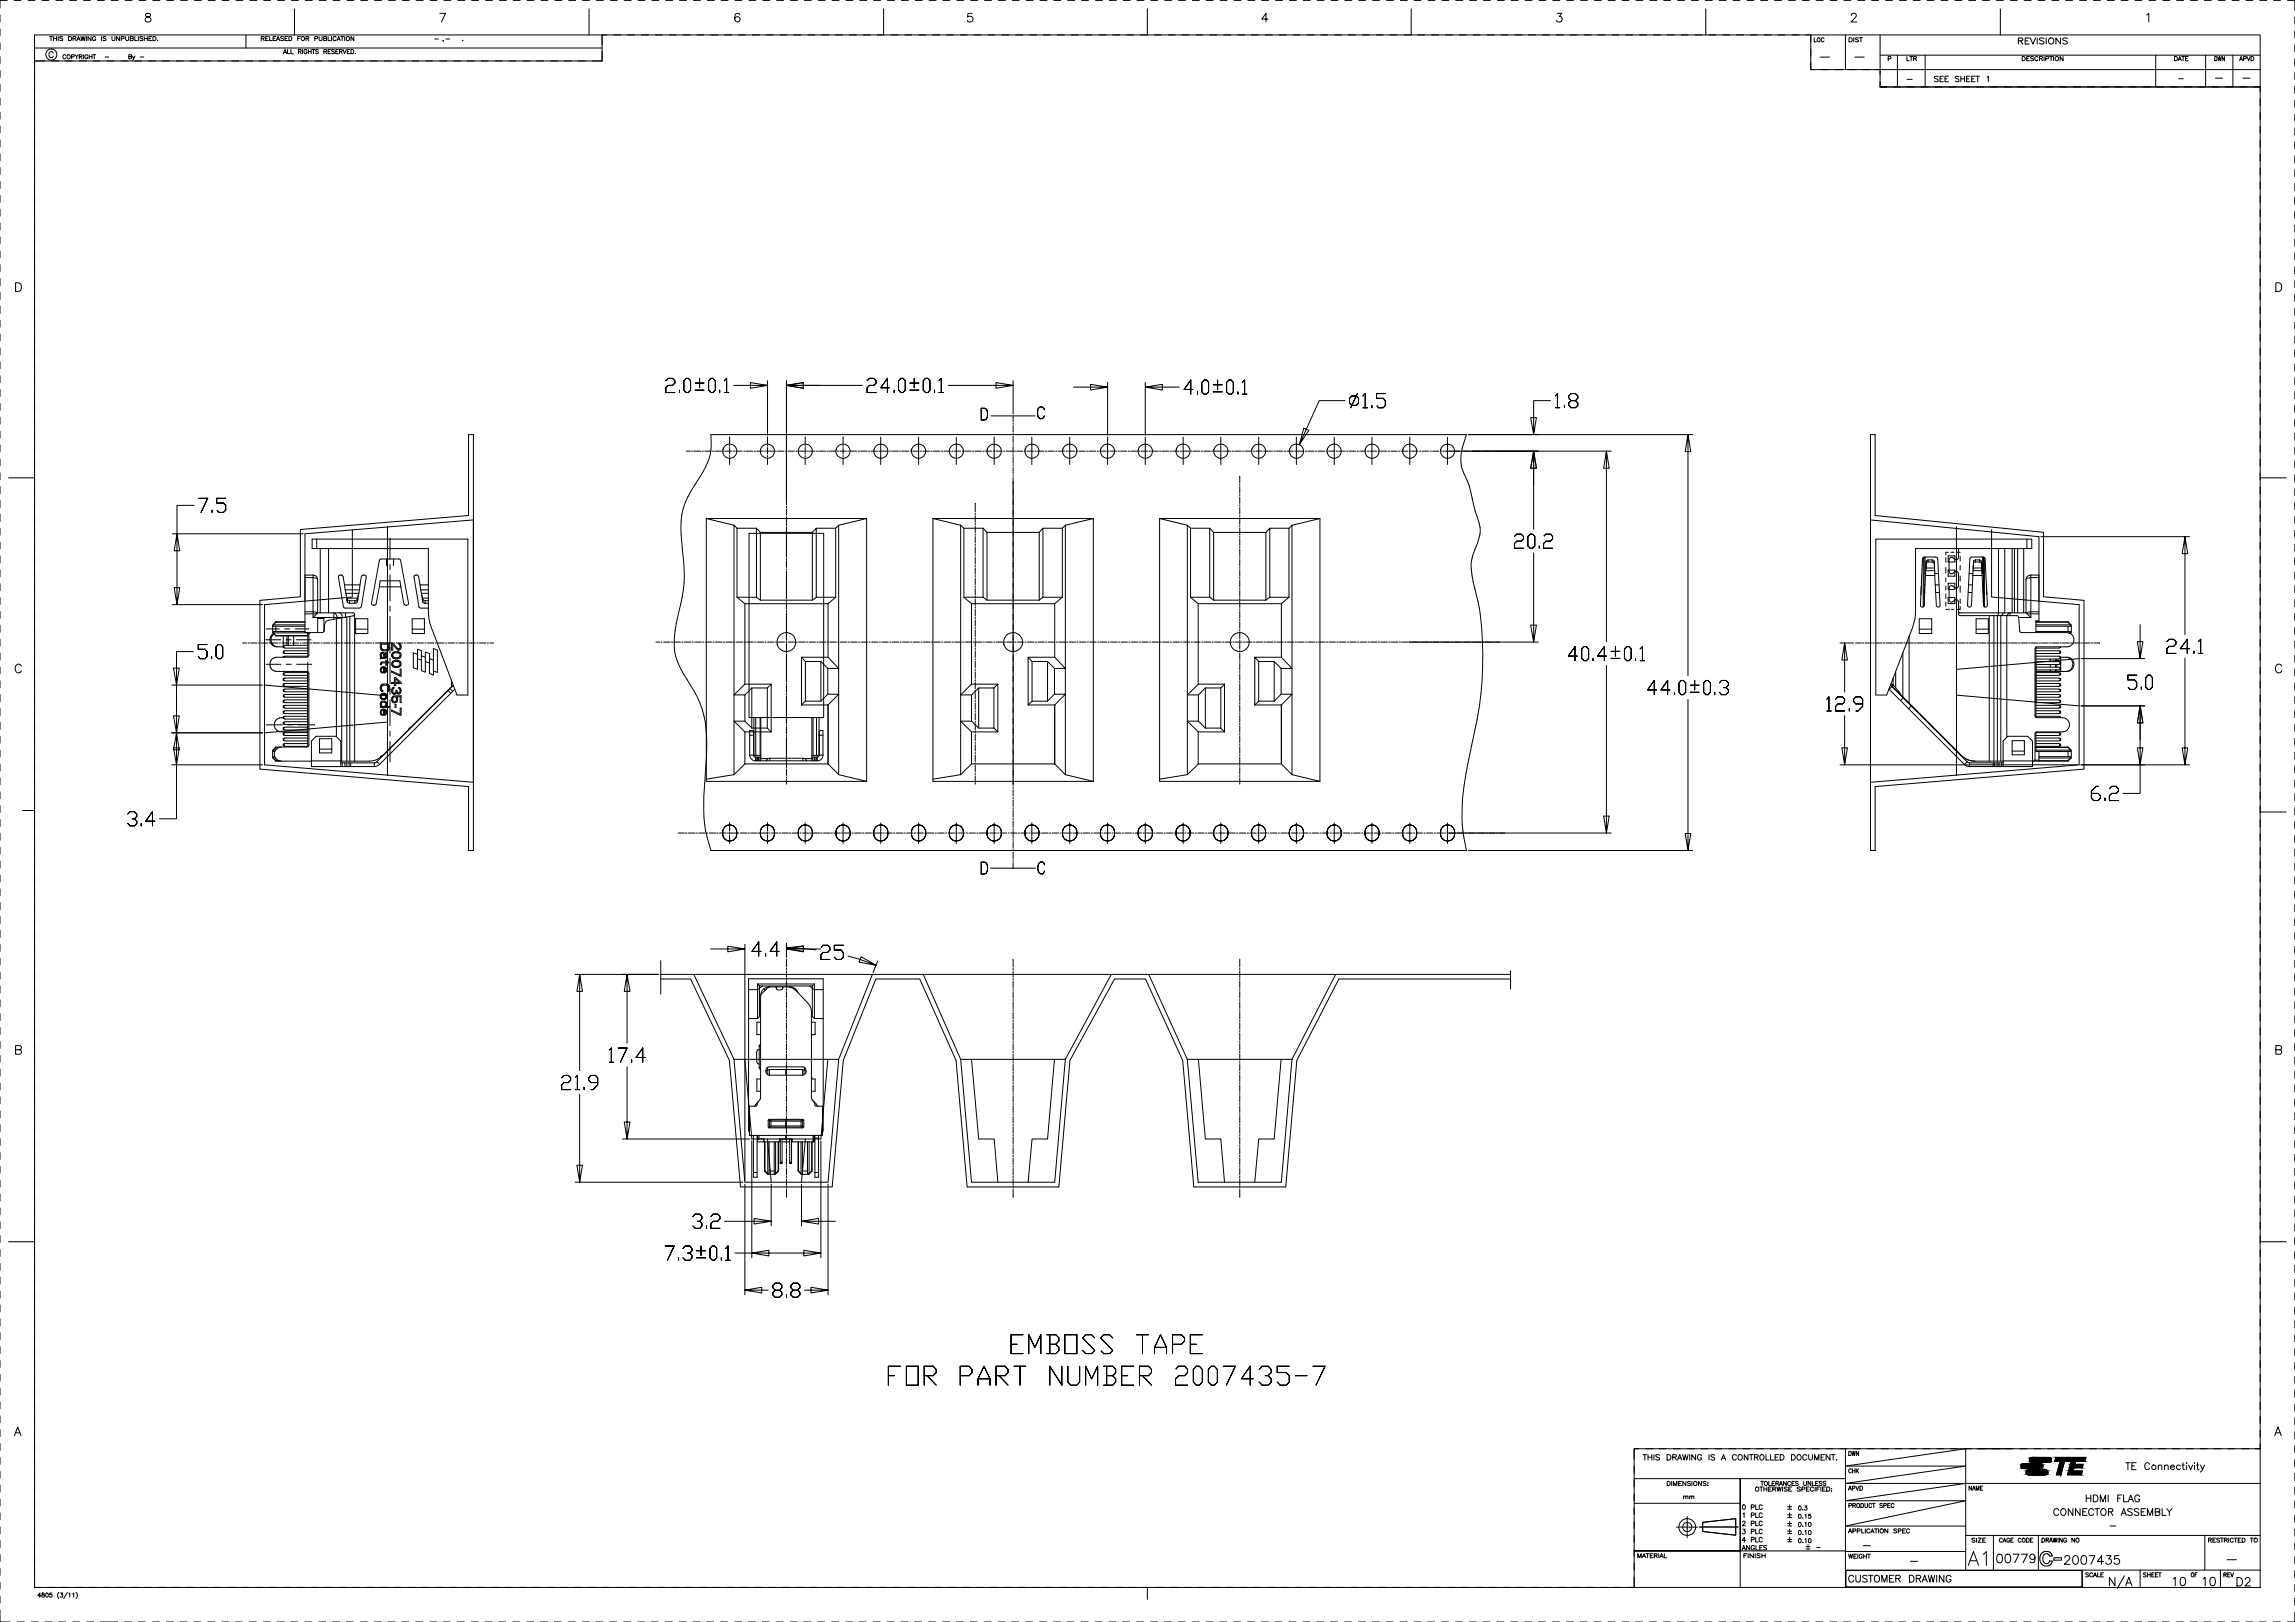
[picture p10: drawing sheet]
<svg xmlns="http://www.w3.org/2000/svg" width="841mm" height="594mm" viewBox="0 0 841 594" stroke-linecap="round" stroke-linejoin="round" font-family="sans-serif">
<g fill="none" stroke="#000" stroke-width=".37">
<path d="M0 5.5v2.6M0 10.6v2.5M0 15.7v2.5M2.7 .1h-2.7v2.9M5.2 .1h2.5M10.3 .1h2.5M12.7 12.8h815.6v568.6h-815.6zM12.7 17.6h207.9M15.4 .1h2.5M18.2 13.4h1.1M18.7 13.4v1.5M19.5 19.4a.8 .8 0 0 0-.9-.5 .8 .8 0 0 0-.7 .8v.6a.81 .81 0 0 0 .7 .8 .81 .81 0 0 0 .9-.5"/>
<path d="M19.6 14.1h1.1M19.6 13.4v1.5M20.4 .1h2.6M20.7 13.4v1.5M21.3 13.4v1.5M23 13.6l-.4-.2-.7 .2 .1 .3 .9 .4-.1 .5-.9-.1M25.1 13.4h.6a.76 .76 0 0 1 .6 .7 .76 .76 0 0 1-.6 .8h-.6zM25.5 .1h2.6M26.8 14.1l.9-.1 .2-.4-1.1-.2v1.5M27.3 14.1l.6 .8M28.2 14.9l.6-1.5 .6 1.5M28.4 14.4h.8"/>
<path d="M29.6 13.4l.4 1.5 .4-1.5 .4 1.5 .4-1.5M30.6 .1h2.5M31.7 13.4v1.5M33.4 13.4v1.5l-1.1-1.5v1.5M35.1 13.7a.6 .6 0 0 0-.7-.3 .6 .6 0 0 0-.5 .5v.4a.57 .57 0 0 0 .6 .6 .57 .57 0 0 0 .6-.6h-.4M35.7 .1h2.5M37.2 13.4v1.5M38.9 13.6l-.4-.2-.7 .2v.3l1 .4-.1 .5-.9-.1M40.8 .1h2.5M41 13.4v1l.5 .5 .5-.2 .1-1.3M43.8 13.4v1.5l-1.1-1.5v1.5M44.5 14.1h.9v-.7h-.9v1.5"/>
<path d="M45.8 .1h2.6M46.1 13.4v1l.4 .5 .6-.2 .1-1.3M47.8 14.1l.9-.1 .2-.4-1.1-.2v1.5l1-.2 .1-.3-.4-.3M49.4 13.4v1.5h.9M50.7 13.4v1.5M50.9 .1h2.6M52.3 13.6l-.4-.2-.6 .2v.3l.9 .3v.6l-.9-.1M52.9 14.1h1.1M52.9 13.4v1.5M53.5 5.1a.63 .63 0 0 0 .3 1 1.14 1.14 0 0 1 1.3 .4 1.14 1.14 0 0 1-.1 1.4l-1 .2-.7-.3a1.17 1.17 0 0 1 .2-1.3 1.17 1.17 0 0 1 1.2-.4 .66 .66 0 0 0 .3-1zM54 13.4v1.5M54.6 14.1h.6"/>
<path d="M55.6 13.4h-1v1.5h1M56 .1h2.5M56 13.4h.6a.76 .76 0 0 1 .6 .7 .76 .76 0 0 1-.6 .8h-.6zM57.7 14.7h.1M61.1 .1h2.5M66.2 .1h2.5M71.2 .1h2.6M76.3 .1h2.6M81.4 .1h2.5M86.5 .1h2.5M90.1 12.8v4.8M91.6 .1h2.5"/>
<path d="M95.7 14.1l.9-.1 .2-.4-1.1-.2v1.5M96.3 14.1l.5 .8M96.6 .1h2.6M97.3 14.1h.7M98.3 13.4h-1v1.5h1M98.8 13.4v1.5h.9M100.1 14.1h.6M101.1 13.4h-1v1.5h1M101.3 14.9l.6-1.5 .6 1.5M101.5 14.4h.8M101.7 .1h2.6M103.8 19.7l.6-1.6 .6 1.6"/>
<path d="M103.9 13.6l-.4-.2-.7 .2 .1 .3 .9 .3v.6l-1-.1M104.1 19.1h.7M104.4 14.1h.6M105.4 18.1v1.6h.9M105.4 13.4h-1v1.5h1M105.9 13.4h.5a.78 .78 0 0 1 .6 .7 .78 .78 0 0 1-.6 .8h-.5zM106.6 18.1v1.6h.9M106.8 .1h2.5M107.9 3.3v9.5M109.1 14.1h.6M109.3 18.9l.9-.1 .1-.5-1-.2v1.6M109.9 18.9l.5 .8"/>
<path d="M110.1 13.4h-1v1.5M110.9 18.1v1.6M111.9 .1h2.5M112.1 14.1l.9-.1 .2-.4-1.1-.2v1.5M112.5 18.5a.62 .62 0 0 0-.9-.3 .62 .62 0 0 0-.2 .9 .55 .55 0 0 0 .5 .6 .55 .55 0 0 0 .6-.6h-.4M112.6 14.1l.6 .8M113 18.1v1.6M113 18.9h1M114 18.1v1.6M114.3 18.1h1.1M114.9 18.1v1.6M115.4 14.1h.8l.2-.5-1-.2v1.5"/>
<path d="M116.7 18.3l-.4-.2-.6 .2 1 .9-.4 .5-.6-.3M116.9 13.4v1l.5 .5 .5-.2 .1-1.3M117 .1h2.5M118.6 14.1l.9-.1v-.6h-.9v1.5l.9-.1 .2-.4-.4-.3M118.7 18.9l.8-.1 .2-.4-1-.3v1.6M119.2 18.9l.5 .8M120.2 13.4v1.5h.9M120.2 18.9h.6M121.2 18.1h-1v1.6h1M121.5 13.4v1.5M122 .1h2.6M122.6 18.3l-.4-.2-.7 .2 .2 .4 .9 .5-.4 .5-.7-.3"/>
<path d="M123.1 18.9h.5M123.2 13.7a.6 .6 0 0 0-.7-.3 .6 .6 0 0 0-.5 .5v.4a.6 .6 0 0 0 .5 .6 .6 .6 0 0 0 .7-.4M123.5 14.9l.6-1.5 .6 1.5M123.7 14.4h.8M124 18.1h-.9v1.6h.9M124.4 18.9l.9-.1 .1-.4-1-.3v1.6M124.9 13.4h1M124.9 18.9l.5 .8M125.4 13.4v1.5M125.7 18.1l.6 1.6 .6-1.6M126.3 13.4v1.5M127.1 .1h2.6"/>
<path d="M127.3 18.9h.5M128.2 18.1h-.9v1.6h.9M128.6 18.1h.5a.81 .81 0 0 1 .5 .8 .81 .81 0 0 1-.5 .8h-.5zM129.7 13.4v1.5l-1.1-1.5v1.5M130.2 19.5h.1M132.2 .1h2.5M137.3 .1h2.5M142.4 .1h2.5M147.4 .1h2.6M152.5 .1h2.6M157.6 .1h2.5M159.3 14.3h1.3"/>
<path d="M161.2 4.9h2.1l-1.5 3.2M162.5 14.8l-.2 .4M162.7 .1h2.5M163.4 14.3h1.3M167.8 .1h2.5M169.6 14.7h.1M172.8 .1h2.6M177.9 .1h2.6M183 .1h2.5M188.1 .1h2.5M193.2 .1h2.5M198.2 .1h2.6"/>
<path d="M203.3 .1h2.6M208.4 .1h2.5M213.5 .1h2.5M215.9 3.3v9.5M218.6 .1h2.5M220.6 12.8v9.5h-207.9M220.6 12.8h1.8M220.6 18.9v3.4h-3.6M220.6 12.8v3.5M223.6 .1h2.6M224.9 12.8h2.6M228.7 .1h2.6"/>
<path d="M230 12.8h2.5M233.8 .1h2.5M235.1 12.8h2.5M238.9 .1h2.5M240.2 12.8h2.5M244 .1h2.5M245.2 12.8h2.6M249 .1h2.6M250.3 12.8h2.6M254.1 .1h2.6M255.4 12.8h2.5M259.2 .1h2.5"/>
<path d="M260.5 12.8h2.5M264.3 .1h2.5M265.6 12.8h2.5M269.4 .1h2.5M270.6 12.8h2.6M271.1 5.3a.89 .89 0 0 0-.9-.4 .89 .89 0 0 0-.8 .6 1.82 1.82 0 0 0 .8 2.6 .99 .99 0 0 0 1-1 .99 .99 0 0 0-.9-1 .99 .99 0 0 0-1.1 .9M274.4 .1h2.6M275.7 12.8h2.6M279.5 .1h2.6M280.8 12.8h2.5M284.6 .1h2.5M285.9 12.8h2.5"/>
<path d="M289.7 .1h2.5M291 12.8h2.5M294.8 .1h2.5M296 12.8h2.6M299.8 .1h2.6M301.1 12.8h2.6M304.9 .1h2.6M306.2 12.8h2.5M310 .1h2.5M311.3 12.8h2.5M315.1 .1h2.5M316.4 12.8h2.5"/>
<path d="M320.2 .1h2.5M321.4 12.8h2.6M323.8 3.3v9.5M325.2 .1h2.6M326.5 12.8h2.6M330.3 .1h2.6M331.6 12.8h2.5M335.4 .1h2.5M336.7 12.8h2.5M340.5 .1h2.5M341.8 12.8h2.5M345.6 .1h2.5"/>
<path d="M346.8 12.8h2.6M350.6 .1h2.6M351.9 12.8h2.6M355.7 .1h2.6M356.3 4.9h-1.5l-.2 1.3a1.13 1.13 0 0 1 1.7 0 1.13 1.13 0 0 1-.2 1.7 1.13 1.13 0 0 1-1.6-.4M357 12.8h2.5M360.8 .1h2.5M362.1 12.8h2.5M365.9 .1h2.5M367.2 12.8h2.5M371 .1h2.5M372.2 12.8h2.6"/>
<path d="M376 .1h2.6M377.3 12.8h2.6M381.1 .1h2.6M382.4 12.8h2.5M386.2 .1h2.5M387.5 12.8h2.5M391.3 .1h2.5M392.6 12.8h2.5M396.4 .1h2.5M397.6 12.8h2.6M401.4 .1h2.6M402.7 12.8h2.6"/>
<path d="M406.5 .1h2.6M407.8 12.8h2.5M411.6 .1h2.5M412.9 12.8h2.5M416.7 .1h2.5M418 12.8h2.5M420.5 3.3v9.5M421.7 .1h2.6M423 12.8h2.6M426.8 .1h2.5M428.1 12.8h2.6M431.9 .1h2.5"/>
<path d="M433.2 12.8h2.5M437 .1h2.5M438.3 12.8h2.5M442 .1h2.6M443.4 12.8h2.5M447.1 .1h2.6M448.4 12.8h2.6M452.2 .1h2.5M453.5 12.8h2.6M457.3 .1h2.5M458.6 12.8h2.5M462.4 .1h2.5"/>
<path d="M463.7 12.8h2.5M464.7 7h-2.3l1.5-2.1v3.2M467.4 .1h2.6M468.8 12.8h2.5M472.5 .1h2.6M473.8 12.8h2.6M477.6 .1h2.5M478.9 12.8h2.6M482.7 .1h2.5M484 12.8h2.5M487.8 .1h2.5M489.1 12.8h2.5"/>
<path d="M492.8 .1h2.6M494.2 12.8h2.5M497.9 .1h2.6M499.2 12.8h2.6M503 .1h2.5M504.3 12.8h2.6M508.1 .1h2.5M509.4 12.8h2.5M513.2 .1h2.5M514.5 12.8h2.5M517.1 3.3v9.5M518.2 .1h2.6"/>
<path d="M519.6 12.8h2.5M523.3 .1h2.6M524.6 12.8h2.6M528.4 .1h2.5M529.7 12.8h2.6M533.5 .1h2.5M534.8 12.8h2.5M538.6 .1h2.5M539.9 12.8h2.5M543.6 .1h2.6M545 12.8h2.5M548.7 .1h2.6"/>
<path d="M550 12.8h2.6M553.8 .1h2.5M555.1 12.8h2.6M558.9 .1h2.5M560.2 12.8h2.5M564 .1h2.5M565.3 12.8h2.5M569 .1h2.6M570.4 12.8h2.5M570.7 4.9h1.6l-.9 1.2a1.06 1.06 0 0 1 1 1.5 1.06 1.06 0 0 1-1.7 .3l-.3-.4M574.1 .1h2.6M575.4 12.8h2.6"/>
<path d="M579.2 .1h2.5M580.5 12.8h2.6M584.3 .1h2.5M585.6 12.8h2.5M589.4 .1h2.5M590.7 12.8h2.5M594.4 .1h2.6M595.8 12.8h2.5M599.5 .1h2.6M600.8 12.8h2.6M604.6 .1h2.5M605.9 12.8h2.6"/>
<path d="M609.7 .1h2.5M611 12.8h2.5M614.8 .1h2.5M616.1 12.8h2.5M619.8 .1h2.6M621.2 12.8h2.5M624.9 .1h2.6M625.1 3.3v9.5M626.2 12.8h2.6M630 .1h2.5M631.3 12.8h2.6M635.1 .1h2.5"/>
<path d="M636.4 12.8h2.5M640.2 .1h2.5M641.5 12.8h2.5M645.2 .1h2.6M646.6 12.8h2.5M650.3 .1h2.6M651.6 12.8h2.6M655.4 .1h2.5M656.7 12.8h2.6M660.5 .1h2.5M661.8 12.8h1.8M663.6 12.8v12.7h25.4"/>
<path d="M663.6 12.8v2.5M663.6 17.9v2.5M664.8 13.8v1.5h.9M665.6 .1h2.5M668.4 14.2a.52 .52 0 0 0-.6-.4 .52 .52 0 0 0-.4 .6 .61 .61 0 0 0 .2 .8 .61 .61 0 0 0 .8-.1v-.1M670.6 .1h2.6M675.7 .1h2.6M676.3 12.8v12.7M677.6 13.8h.6a.78 .78 0 0 1 .6 .8 .78 .78 0 0 1-.6 .7h-.6zM678.4 5.6l.7-.7h.6l.6 .6-.5 1-1.5 1.6h2.1M679.3 13.8v1.5M680.8 .1h2.5"/>
<path d="M681.1 14l-.5-.2-.7 .2 .2 .4 1 .5-.5 .4-.7-.2M681.4 13.8h1.1M682 13.8v1.5M685.9 .1h2.5M689 12.8v19h139.3M691 .1h2.5M696 .1h2.6M701.1 .1h2.6M706.2 .1h2.5M711.3 .1h2.5M716.4 .1h2.5M721.4 .1h2.6"/>
<path d="M726.5 .1h2.6M731.6 .1h2.5M733 3.3v9.5M736.7 .1h2.5M739.6 15l1.4-.2 .3-.5-.3-.3-1.4-.1v2.2M740.5 15l.8 1.1M741.8 .1h2.5M742.1 15h1M743.7 13.9h-1.6v2.2h1.6M744.1 13.9l.9 2.2 1-2.2M746.6 13.9v2.2M746.8 .1h2.6"/>
<path d="M749.1 14.2l-.6-.3-1.1 .3 .2 .5 1.2 .5 .3 .6-.6 .3-1.1-.3M749.9 13.9v2.2M751.9 .1h2.6M755.1 13.9v2.2l-1.7-2.2v2.2M757 .1h2.5M757.6 14.2l-.6-.3-1.1 .3 .3 .5 .9 .3 .5 .5v.3l-.6 .3-1.1-.3M762.1 .1h2.5M767.2 .1h2.5M772.2 .1h2.6M777.3 .1h2.6M782.4 .1h2.5M786.7 5.5l.7-.6v3.2"/>
<path d="M787.5 .1h2.5M792.6 .1h2.5M797.6 .1h2.6M802.7 .1h2.6M807.8 .1h2.5M812.9 .1h2.5M818 .1h2.5M823 .1h2.6M828.1 .1h2.6M833.2 .1h2.5M838.3 .1h2.7v3.6M841 6.3v2.5"/>
<path d="M841 11.4v2.5M841 16.4v2.6M0 20.8v2.5M0 25.8v2.6M0 30.9v2.6M0 36v2.5M12.7 22.3v1.5M12.7 26.3v2.5M12.7 31.4v2.5M12.7 36.5v2.5M12.7 22.3h3.6M18.9 22.3h2.5"/>
<path d="M24 22.3h2.5M24.1 20.4a.57 .57 0 0 0-.6-.4 .57 .57 0 0 0-.5 .6v.4a.56 .56 0 0 0 .5 .6 .56 .56 0 0 0 .6-.4M26.2 20.8h.9l.1-.6-1-.2v1.6M27.5 20l.6 .8v.8M28.7 20l-.6 .8M29 20.8l.9-.1v-.6l-.9-.1v1.6M29 22.3h2.6M29.5 20.8l.6 .8M30.6 20v1.6M32.2 20.4a.57 .57 0 0 0-.7-.4 .57 .57 0 0 0-.4 .6v.4a.55 .55 0 0 0 .5 .6 .55 .55 0 0 0 .6-.6h-.4M32.7 20v1.6M32.7 20.8h1"/>
<path d="M33.7 20v1.6M34 20h1.1M34.1 22.3h2.6M34.5 20v1.6M38.5 20.9h1.3M39.2 22.3h2.5M44.3 22.3h2.5M47.2 20.8l.8-.1 .2-.4-1-.3v1.6l.9-.2 .1-.3-.4-.3M48.6 20.5l.4 1.1 .4-1.1M49 21.6l-.5 .5M49.4 22.3h2.5M51.4 20.9h1.3"/>
<path d="M54.4 22.3h2.6M59.5 22.3h2.6M64.6 22.3h2.5M69.7 22.3h2.5M74.8 22.3h2.5M79.8 22.3h2.6M84.9 22.3h2.6M90 22.3h2.5M95.1 22.3h2.5M100.2 22.3h2.5M105.2 22.3h2.6M110.3 22.3h2.6"/>
<path d="M115.4 22.3h2.5M120.5 22.3h2.5M125.6 22.3h2.5M130.6 22.3h2.6M135.7 22.3h2.6M140.8 22.3h2.5M145.9 22.3h2.5M151 22.3h2.5M156 22.3h2.6M161.1 22.3h2.6M166.2 22.3h2.5M171.3 22.3h2.5"/>
<path d="M176.4 22.3h2.5M181.4 22.3h2.6M186.5 22.3h2.6M191.6 22.3h2.5M196.7 22.3h2.5M201.8 22.3h2.5M206.8 22.3h2.6M211.9 22.3h2.6M663.6 23v2.5h1.2M667 20.9h3.4M667.4 25.5h2.5M672.5 25.5h2.5"/>
<path d="M677.5 25.5h2.6M679.7 20.9h3.4M682.6 25.5h2.6M687.7 25.5h140.6M689 20.2h139.3M691.3 31.8h-2.3h139.3M691.9 21.5l.9-.1 .1-.6-1-.1v1.5M695.3 20.2v11.6M698.8 20.7v1.5h.9M698.9 29.1h1.8M699.9 20.7h1M700.4 20.7v1.5"/>
<path d="M701.3 21.4l.9-.1v-.5l-.9-.1v1.5M701.8 21.4l.5 .8M705.5 20.2v11.6M710.3 28.2l-.5-.3-.7 .1-.1 .6 1.1 .5 .2 .5-.5 .3-.9-.3M710.9 28.9h.8M712.2 27.9h-1.3v2h1.3M712.8 28.9h.7M714 27.9h-1.2v2h1.2M717.9 28.2l-.5-.3-.9 .3 .1 .4 1.1 .5v.8h-.7l-.5-.3M718.6 28.9h1.3M718.6 27.9v2M719.9 27.9v2"/>
<path d="M720.7 28.9h.8M722 27.9h-1.3v2h1.3M722.5 28.9h.8M723.8 27.9h-1.3v2h1.3M724.1 27.9h1.3M724.7 27.9v2M728.1 28.3l.5-.4v2M741 20.7h.6a.79 .79 0 0 1 .6 .8 .79 .79 0 0 1-.6 .7h-.6zM742.7 21.4h.6M743.7 20.7h-1v1.5h1M745.2 20.9l-.9-.1-.1 .4 .8 .4 .2 .4-.4 .2-.7-.2M746.8 21.1a.62 .62 0 0 0-.6-.4 .62 .62 0 0 0-.5 .6 .68 .68 0 0 0 .2 .8 .68 .68 0 0 0 .9-.1v-.1"/>
<path d="M747.4 21.4h.7l.4-.4-.2-.2-.9-.1v1.5M748 21.4l.5 .8M749.1 20.7v1.5M749.7 21.5l.9-.1 .1-.6-1-.1v1.5M751.1 20.7h1.1M751.6 20.7v1.5M752.6 20.7v1.5M756 20.7v1.5l-1.1-1.5v1.5M790 20.2v11.6M796.9 20.7h.5a.81 .81 0 0 1 .5 .8 .81 .81 0 0 1-.5 .7h-.5zM798.2 22.2l.6-1.5 .6 1.5M798.4 28.8h1.7"/>
<path d="M798.4 21.7h.8M799.5 20.7h1M800 20.7v1.5M800.9 21.4h.6M801.9 20.7h-1v1.5h1M808.3 20.2v11.6M811.6 20.7a.77 .77 0 0 1 .9 .8 .77 .77 0 0 1-.9 .7zM811.9 28.6h2.6M812.8 20.7l.3 1.5 .3-1.5 .2 1.5 .4-1.5M815.2 20.7v1.5l-.9-1.5v1.5M818.3 20.2v11.6M820.7 22.2l.6-1.5 .5 1.5"/>
<path d="M820.9 21.7h.7M821.9 28.6h2.6M822.2 21.5l.8-.1v-.6l-.8-.1v1.5M823.4 20.7l.6 1.5 .6-1.5M824.9 20.7h.5a.81 .81 0 0 1 .6 .8 .81 .81 0 0 1-.6 .7h-.5zM828.3 31.8v1.8M828.3 36.1v2.6M841 21.5v2.6M841 26.6v2.5M841 31.7v2.5M841 36.8v2.5M0 41.1v2.5"/>
<path d="M0 46.2v2.5M0 51.2v2.6M0 56.3v2.6M12.7 41.5v2.6M12.7 46.6v2.6M12.7 51.7v2.5M12.7 56.8v2.5M828.3 41.2v2.5M828.3 46.3v2.5M828.3 51.4v2.5M828.3 56.4v2.6M841 41.8v2.6"/>
<path d="M841 46.9v2.6M841 52v2.5M841 57.1v2.5M0 61.4v2.5M0 66.5v2.5M0 71.6v2.5M0 76.6v2.6M12.7 61.9v2.5M12.7 66.9v2.6M12.7 72v2.6M12.7 77.1v2.5M828.3 61.5v2.6"/>
<path d="M828.3 66.6v2.5M828.3 71.7v2.5M828.3 76.8v2.5M841 62.2v2.5M841 67.2v2.6M841 72.3v2.6M841 77.4v2.5M0 81.7v2.6M0 86.8v2.5M0 91.9v2.5M0 97v2.5M12.7 82.2v2.5"/>
<path d="M12.7 87.3v2.5M12.7 92.3v2.6M12.7 97.4v2.6M828.3 81.8v2.6M828.3 86.9v2.6M828.3 92v2.5M828.3 97.1v2.5M841 82.5v2.5M841 87.6v2.5M841 92.6v2.6M841 97.7v2.6M0 102v2.6"/>
<path d="M0 107.1v2.6M0 112.2v2.5M0 117.3v2.5M5.7 103.6h1.1a1.7 1.7 0 0 1 1.1 1.5 1.7 1.7 0 0 1-1.1 1.6h-1.1zM12.7 102.5v2.5M12.7 107.6v2.5M12.7 112.7v2.5M12.7 117.7v2.6M828.3 102.2v2.5M828.3 107.2v2.6M828.3 112.3v2.6M828.3 117.4v2.5"/>
<path d="M834 103.6h1.1a1.7 1.7 0 0 1 1.1 1.5 1.7 1.7 0 0 1-1.1 1.6h-1.1zM841 102.8v2.5M841 107.9v2.5M841 113v2.5M841 118v2.6M0 122.4v2.5M0 127.4v2.6M0 132.5v2.6M0 137.6v2.5M12.7 122.8v2.6M12.7 127.9v2.5M12.7 133v2.5"/>
<path d="M12.7 138.1v2.5M244.9 138.6l-.9 .9 .9-.9M246.5 138.6h-1.6h1.6M247.3 139.5l-.8-.9 .8 .9M250.6 139.5v3.4v-3.4M251.5 138.6l-.9 .9 .9-.9M252.2 138.6h-.7h.7M253.1 139.5l-.9-.9 .9 .9M256.4 138.6v3.4v-3.4M259.7 139.5v3.4v-3.4M260.5 138.6l-.8 .9 .8-.9M261.3 138.6h-.8h.8"/>
<path d="M262.1 139.5l-.8-.9 .8 .9M266.3 138.6l-.9 .9 .9-.9M281.3 139.5v19.9M288.2 139.5v45.5M318.6 138.6l-.8 .9 .8-.9M320.2 138.6h-1.6h1.6M321.1 139.5l-.9-.9 .9 .9M325.2 138.6l-2.5 3.4 2.5-3.4M329.3 139.5v3.4v-3.4M330.1 138.6l-.8 .9 .8-.9M331 138.6h-.9h.9M331.7 139.5l-.7-.9 .7 .9"/>
<path d="M335 138.6v3.4v-3.4M338.3 139.5v3.4v-3.4M339.2 138.6l-.9 .9 .9-.9M340 138.6h-.8h.8M340.8 139.5l-.8-.9 .8 .9M344.9 138.6l-.8 .9 .8-.9M371.3 139.5v12.2M436.4 139.2l-2.5 3.4 2.5-3.4M441.3 139.2l-.9 .9 .9-.9M442.1 139.2h-.8h.8M446.2 139.2v3.4v-3.4M450.3 139.2l-.8 .9 .8-.9"/>
<path d="M451.2 139.2h-.9h.9M456.1 139.2l-.8 .9 .8-.9M828.3 122.5v2.5M828.3 127.6v2.5M828.3 132.6v2.6M828.3 137.7v2.6M841 123.1v2.6M841 128.2v2.5M841 133.3v2.5M841 138.4v2.5M0 142.7v2.5M0 147.8v2.5"/>
<path d="M0 152.8v2.6M0 157.9v2.6M12.7 143.1v2.6M12.7 148.2v2.6M12.7 153.3v2.5M12.7 158.4v2.5M244 143.8v-1.8v1.8M244 142l.9-.8-.9 .8M244.9 141.2h1.6h-1.6M246.5 141.2l.8-.9-.8 .9M247.3 143.8h-3.3h3.3M247.3 140.3v-.8v.8"/>
<path d="M249 142.9v.9v-.9M250.6 142.9l.9 .9-.9-.9M251.5 143.8h.7h-.7M252.2 143.8l.9-.9-.9 .9M253.1 142.9v-3.4v3.4M258 140.3h-3.2h3.2M258 142.9h-3.2h3.2M259.7 142.9l.8 .9-.8-.9M260.5 143.8h.8h-.8M260.5 159.2h276.9a25.1 25.1 0 0 0-2.1 9.6 12.7 12.7 0 0 0 2.2 6.8l.9 2.3 2.2 9.4a17.6 17.6 0 0 1 1.8 8.2l-1 3.4a17.8 17.8 0 0 0-1.6 14.1 106.6 106.6 0 0 1 2.9 41l-1.4 9.7a188 188 0 0 0-5.4 31.1l-.1 4.8a56.7 56.7 0 0 0 1.6 11.9h-276.9a53 53 0 0 1-2.3-24.5 118.4 118.4 0 0 0 .5-19.9 34.9 34.9 0 0 0-6.9-18.2 22.8 22.8 0 0 1-4-20.5l.5-2.4a53.5 53.5 0 0 0 1.7-25.3 32.4 32.4 0 0 1 1.1-16.7 65.3 65.3 0 0 1 6.3-10.8 19.9 19.9 0 0 0 3.1-14zM261.3 143.8l.8-.9-.8 .9M262.1 142.9v-3.4v3.4"/>
<path d="M263.7 142.9v.9v-.9M266.3 143.8v-5.2v5.2M267 143.8h-1.6h1.6M268.8 141.2h12.5l-6.3 1v-2.1l6.3 1.1M288.2 141.2l6.2 1v-2.1l-6.2 1.1h27.9M317.8 143.8v-1.8v1.8M317.8 142l.8-.8-.8 .8M318.6 141.2h1.6h-1.6M320.2 141.2l.9-.9-.9 .9M321.1 143.8h-3.3h3.3M321.1 140.3v-.8v.8M322.7 142h3.3h-3.3"/>
<path d="M325.2 143.8v-5.2v5.2M327.7 142.9v.9v-.9M329.3 142.9l.8 .9-.8-.9M330.1 143.8h.9h-.9M331 143.8l.7-.9-.7 .9M331.7 142.9v-3.4v3.4M336.7 140.3h-3.3h3.3M336.7 142.9h-3.3h3.3M338.3 142.9l.9 .9-.9-.9M339.2 143.8h.8h-.8M340 143.8l.8-.9-.8 .9M340.8 142.9v-3.4v3.4"/>
<path d="M342.5 142.9v.9v-.9M344.9 143.8v-5.2v5.2M345.7 143.8h-1.6h1.6M347.5 141.2h23.8l-6.3 1v-2.1l6.3 1.1M359.6 149.5h1.2h-1.2M359.6 149.5v4.4v-4.4M360.8 149.5l.5 .2-.5-.2M360.8 153.9h-1.2h1.2M361.3 149.7l.3 .4-.3-.4M361.3 153.6l-.5 .3 .5-.3M361.6 150.1l.2 .4-.2-.4M361.6 153.2l-.3 .4 .3-.4"/>
<path d="M361.8 150.5l.1 .7-.1-.7M361.8 152.8l-.2 .4 .2-.4M361.9 151.2v1v-1M361.9 152.2l-.1 .6 .1-.6M363.1 152.3h16.2M371.3 152.3v2.1M371.3 154.9v.5M371.3 155.8v2.5M371.3 158.7v.5M371.3 159.7v2.4M380.2 150.7v1v-1M380.2 151.7l.1 .6-.1-.6"/>
<path d="M380.3 150l-.1 .7 .1-.7M380.3 152.3l.2 .4-.2-.4M380.5 149.6l-.2 .4 .2-.4M380.5 152.7l.3 .4-.3-.4M380.8 149.2l-.3 .4 .3-.4M380.8 153.1l.4 .2-.4-.2M381.2 149l-.4 .2 .4-.2M381.2 153.3h.6h-.6M381.8 149h-.6h.6M381.8 153.3l.4-.2-.4 .2M382.2 149.2l-.4-.2 .4 .2M382.2 153.1l.3-.4-.3 .4"/>
<path d="M382.5 149.6l-.3-.4 .3 .4M382.5 152.7l.2-.4-.2 .4M382.7 150l-.2-.4 .2 .4M393.4 141.8h12.5l-6.3 1v-2l6.3 1M405.9 140.1v19.3M419.7 141.8l6.3 1v-2l-6.3 1h12.4M419.7 140.1v19.3M433.9 142.6h3.2h-3.2M436.4 144.4v-5.2v5.2M438.8 143.5v.9v-.9M440.4 140.1v3.4v-3.4M440.4 143.5l.9 .9-.9-.9"/>
<path d="M441.3 144.4h.8h-.8M442.1 144.4l.8-.9-.8 .9M442.9 143.5v-3.4v3.4M442.9 140.1l-.8-.9 .8 .9M447.9 140.9h-3.3h3.3M447.9 143.5h-3.3h3.3M449.5 140.1v3.4v-3.4M449.5 143.5l.8 .9-.8-.9M450.3 144.4h.9h-.9M451.2 144.4l.8-.9-.8 .9M452 143.5v-3.4v3.4M452 140.1l-.8-.9 .8 .9"/>
<path d="M453.6 143.5v.9v-.9M456.1 144.4v-5.2v5.2M456.9 144.4h-1.6h1.6M492.8 146.7h-9.4l-7.2 16.2 1.6-6.1 1.8 .8-3.4 5.3M494.5 145.9v1.7v-1.7M494.5 147.6l.9 .9-.9-.9M495.4 148.5h1.6h-1.6M495.4 145l-.9 .9 .9-.9M497 148.5l.8-.9-.8 .9M497 145h-1.6h1.6M497.4 144.2l-2.4 5.2 2.4-5.2M497.8 147.6v-1.7v1.7"/>
<path d="M497.8 145.9l-.8-.9 .8 .9M500.3 149.4v-5.2v5.2M500.3 144.2l-.9 .8 .9-.8M501.1 149.4h-1.7h1.7M502.8 148.5v.9v-.9M504.4 144.2v1.7v-1.7M504.4 145.9h2.5h-2.5M505.2 149.4l-.8-.9 .8 .9M506.9 145.9l.8 .8-.8-.8M506.9 149.4h-1.7h1.7M507.7 144.2h-3.3h3.3M507.7 146.7v1.8v-1.8"/>
<path d="M507.7 148.5l-.8 .9 .8-.9M538.1 159.2h82.2M568.2 146.7h-6.2v12.5l-1.1-6.2h2.1l-1 6.2M570.7 149.3v-5.1v5.1M570.7 144.2l-.7 .8 .7-.8M571.6 149.3h-1.6h1.6M573.3 148.5v.8v-.8M574.9 145.9v-.9v.9M574.9 145l.8-.8-.8 .8M574.9 147.6v.9v-.9M574.9 148.5l.8 .8-.8-.8M575.7 149.3h1.6h-1.6"/>
<path d="M575.7 146.7l-.8-.8 .8 .8M575.7 144.2h1.6h-1.6M575.7 146.7l-.8 .9 .8-.9M577.3 149.3l.9-.8-.9 .8M577.3 144.2l.9 .8-.9-.8M577.3 146.7h-1.6h1.6M578.2 148.5v-.9v.9M578.2 147.6l-.9-.9 .9 .9M578.2 145v.9v-.9M578.2 145.9l-.9 .8 .9-.8M618.6 159.2l-1 6.2h2l-1-6.2v88.3M685.5 159.2h1.7v29.6l61.7 6.2v23.6l14.8 1.3v61.8l-76.5 6.4v23.4h-1.7z"/>
<path d="M828.3 142.8v2.5M828.3 147.9v2.5M828.3 153v2.5M828.3 158v2.6M841 143.4v2.6M841 148.5v2.6M841 153.6v2.5M841 158.7v2.5M0 163v2.5M0 168.1v2.5M0 173.2v2.5M0 178.2v2.6"/>
<path d="M3.1 175h9.6M12.7 163.5v2.5M12.7 168.5v2.6M12.7 173.6v2.6M12.7 178.7v2.5M251.5 165.2h1.5M253.5 165.2h.5M254.4 165.2h2.4M257.3 165.2h.5M258.2 165.2h2.4M261.1 165.2h.5M262 165.2h2.4"/>
<path d="M264.9 165.2h.5M265.9 165.2h2.3M267.4 160.1v2.4M267.4 163v.5M267.4 163.9v2.4M267.4 166.8v.5M267.4 167.7v2.5M268.7 165.2h.5M269.7 165.2h2.3M272.5 165.2h.6M273.5 165.2h2.3M276.4 165.2h.5"/>
<path d="M277.3 165.2h2.4M280.2 165.2h.5M281.1 165.2h2.4M281.3 160.1v2.4M281.3 163v.5M281.3 163.9v2.4M281.3 166.8v.5M281.3 167.7v2.5M284 165.2h.5M284.9 165.2h2.4M287.8 165.2h.5M288.7 165.2h2.4"/>
<path d="M291.6 165.2h.5M292.5 165.2h2.4M295.1 160.1v2.4M295.1 163v.5M295.1 163.9v2.4M295.1 166.8v.5M295.1 167.7v2.5M295.4 165.2h.5M296.3 165.2h2.4M299.2 165.2h.5M300.1 165.2h2.4M303 165.2h.5"/>
<path d="M304 165.2h2.3M306.8 165.2h.5M307.8 165.2h2.3M308.9 160.1v2.4M308.9 163v.5M308.9 163.9v2.4M308.9 166.8v.5M308.9 167.7v2.5M310.6 165.2h.6M311.6 165.2h2.3M314.5 165.2h.5M315.4 165.2h2.4"/>
<path d="M318.3 165.2h.5M319.2 165.2h2.4M322.1 165.2h.5M322.7 160.1v10.1M323 165.2h2.4M325.9 165.2h.5M326.8 165.2h2.4M329.7 165.2h.5M330.6 165.2h2.4M333.5 165.2h.5M334.4 165.2h2.4M336.6 160.1v10.1"/>
<path d="M337.3 165.2h.5M338.2 165.2h2.4M341.1 165.2h.5M342.1 165.2h2.3M344.9 165.2h.5M345.9 165.2h2.3M348.7 165.2h.6M349.7 165.2h2.3M350.4 160.1v10.1M352.6 165.2h.5M353.5 165.2h2.4M356.4 165.2h.5"/>
<path d="M357.3 165.2h2.4M360.2 165.2h.5M361.1 165.2h2.4M364 165.2h.5M364.3 160.1v10.1M364.9 165.2h2.4M367.8 165.2h.5M368.7 165.2h2.4M371.3 162.5v.5M371.3 163.5v2.4M371.3 166.3v.5M371.3 167.3v2.4"/>
<path d="M371.3 170.2v.4M371.3 171.1v2.4M371.3 174v.4M371.3 174.9v112.9M371.6 165.2h.5M372.5 165.2h2.4M375.4 165.2h.5M376.3 165.2h2.4M378.1 160.1v10.1M379.2 165.2h.5M380.2 165.2h2.3M383 165.2h.5"/>
<path d="M384 165.2h2.3M386.8 165.2h.6M387.8 165.2h2.3M390.7 165.2h.5M391.6 165.2h2.4M392 160.1v10.1M394.5 165.2h.5M395.4 165.2h2.4M398.3 165.2h.5M399.2 165.2h2.4M402.1 165.2h.5M403 165.2h2.4"/>
<path d="M405.9 165.2h.5M405.9 160.1v10.1M406.8 165.2h2.4M409.7 165.2h.5M410.6 165.2h2.4M413.5 165.2h.5M414.4 165.2h2.4M417.3 165.2h.5M418.3 165.2h2.3M419.7 160.1v10.1M421.1 165.2h.5M422.1 165.2h2.3"/>
<path d="M424.9 165.2h.6M425.9 165.2h2.3M428.8 165.2h.5M429.7 165.2h2.4M432.6 165.2h.5M433.5 165.2h2.4M433.6 160.1v10.1M436.4 165.2h.5M437.3 165.2h2.4M440.2 165.2h.5M441.1 165.2h2.4M444 165.2h.5"/>
<path d="M444.9 165.2h2.4M447.4 160.1v10.1M447.8 165.2h.5M448.7 165.2h2.4M451.6 165.2h.5M452.5 165.2h2.4M454.3 174.4v2.4M454.3 177.3v.4M454.3 178.2v2.4M455.4 165.2h.5M456.4 165.2h2.3M459.2 165.2h.5"/>
<path d="M460.2 165.2h2.3M461.3 160.1v10.1M463 165.2h.6M464 165.2h2.3M466.9 165.2h.5M467.8 165.2h2.4M470.7 165.2h.5M471.6 165.2h2.4M474.5 165.2h.7M475.1 160.1v10.1M475.4 165.2h2.4M478.3 165.2h.5"/>
<path d="M479.2 165.2h2.4M482.1 165.2h.5M483 165.2h2.4M485.9 165.2h.5M486.8 165.2h2.4M489 160.1v10.1M489.7 165.2h.5M490.6 165.2h2.4M493.5 165.2h.5M494.5 165.2h2.3M497.3 165.2h.5M498.3 165.2h2.3"/>
<path d="M501.1 165.2h.6M502.1 165.2h2.3M502.8 160.1v10.1M505 165.2h.5M505.9 165.2h2.4M508.8 165.2h.5M509.7 165.2h2.4M512.6 165.2h.5M513.5 165.2h2.4M516.4 165.2h.5M516.6 160.1v10.1M517.3 165.2h2.4"/>
<path d="M520.2 165.2h.5M521.1 165.2h2.4M524 165.2h.5M524.9 165.2h2.4M527.8 165.2h.5M528.7 165.2h61.8M530.4 160.1v10.1M549.3 165.2v.1M562 165.2l-1.1 6.3h2.1l-1-6.3v28.7M588.7 165.2l-1 6.3h2l-1-6.3v69.9M828.3 175h9.5M828.3 163.1v2.6"/>
<path d="M828.3 168.2v2.5M828.3 173.3v2.5M828.3 178.4v2.5M841 163.8v2.5M841 168.8v2.6M841 173.9v2.6M841 179v2.5M0 183.3v2.6M0 188.4v2.5M0 193.5v2.5M0 198.6v2.5M12.7 183.8v2.5"/>
<path d="M12.7 188.9v2.5M12.7 193.9v2.6M12.7 199v2.6M63.2 195.5h47.9M71.1 185.1h-6.2v10.4l-1.1 6.2h2.1l-1-6.2v26l-1.1-6.3h2.1l-1 6.3M73.7 187.7l2.4-5.2-2.4 5.2M76.1 182.5h-3.3h3.3M77.7 186.8v.9v-.9M79.4 182.5v1.7v-1.7M79.4 184.2h2.5h-2.5M80.2 187.7l-.8-.9 .8 .9M81.9 184.2l.8 .9-.8-.9"/>
<path d="M81.9 187.7h-1.7h1.7M82.7 182.5h-3.3h3.3M82.7 185.1v1.7v-1.7M82.7 186.8l-.8 .9 .8-.9M110.1 193.9l61.6-5.1v-29.6h1.8v152.3h-1.8v-23.4l-76.4-6.4v-61.8l14.8-1.3zM114.4 197.5h57.1v57.1h-4l-9.4-24.8a16.2 16.2 0 0 1-1.1-6.1v-22.8h-42.6zM116.1 197.5v3.4M129.1 194v24.7l-32.2 2.8v58.6l76.6 6.4M142 192.9v91.2M142.9 197.3v7.5M173.5 190.4l-61.7 5.1v36.2l6.6-.1 .4-.5 .2-2.4a1.69 1.69 0 0 1 1.4-1.5l9.1-1.6 .5-.6-.6-.5h-13M258.8 189.9v96.3h58.8"/>
<path d="M258.8 189.9h58.8M258.8 189.9l10.2 2.5M269 192.4l1.1 1.1M269 192.4v91.3M270.1 193.5h7.1M270.1 193.5v25.2M274.5 195.3h27.3v67.5h-27.3zM277.2 193.5v25.2M277.2 193.5l1.4 1.5M278.6 195h19.1M278.6 195v24.8M288.2 185.5v.4"/>
<path d="M288.2 186.4v2.4M288.2 189.3v.5M288.2 190.2v2.4M288.2 193.1v10.9M297.7 195l1.4-1.5v25.2M297.7 195v24.8M299.1 193.5h7.1M306.2 193.5v25.2M307.3 192.4l-1.1 1.1M307.3 192.4v91.3M317.6 189.9v96.3M317.6 189.9l-10.3 2.5"/>
<path d="M341.9 189.9h58.7M341.9 189.9v96.3h58.7M341.9 189.9l10.1 2.5M352 192.4l1.2 1.1M352 192.4v91.3M353.2 193.5h7.1M353.2 193.5v25.2M357.4 184.4v3.1M357.4 187.9v.5M357.4 188.9v2.4M357.4 191.7v.5M357.4 192.7v2.4"/>
<path d="M357.4 195.6v.5M357.4 196.5v2.4M357.4 199.4v.5M360.3 193.5v25.2M360.3 193.5l1.4 1.5M361.7 195h19.1M361.7 195v24.8M380.8 195l1.4-1.5v25.2M380.8 195v24.8M382.2 193.5h7.1M389.3 193.5v25.2M390.4 192.4l-1.1 1.1"/>
<path d="M390.4 192.4v91.3M400.6 189.9v96.3M400.6 189.9l-10.2 2.5M424.9 189.9h58.8M424.9 189.9v96.3h58.8M424.9 189.9l10.2 2.5M435.1 192.4l1.2 1.1M435.1 192.4v91.3M436.3 193.5h7M436.3 193.5v25.2M443.3 193.5v25.2M443.3 193.5l1.5 1.5"/>
<path d="M444.8 195h19.1M444.8 195v24.8M454.3 181.1v.4M454.3 182v2.4M454.3 184.9v.4M454.3 185.9v2.3M454.3 188.7v.5M454.3 189.7v2.3M454.3 192.5v.5M454.3 193.5v2.3M454.3 196.3v.5M454.3 197.3v2.4"/>
<path d="M463.9 195l1.4-1.5v25.2M463.9 195v24.8M465.3 193.5h7.1M472.4 193.5v25.2M473.5 192.4l-1.1 1.1M473.5 192.4v91.3M483.7 189.9v96.3M483.7 189.9l-10.2 2.5M555 199.1l.8-.9-.8 .9M555.8 198.2h1.6h-1.6M555.8 195.6l-.8 .9 .8-.9M557.4 198.2l.9-.9-.9 .9"/>
<path d="M557.4 195.6h-1.6h1.6M558.3 197.3v-.8v.8M558.3 196.5l-.9-.9 .9 .9M559.9 196.5v3.5v-3.5M559.9 200l.8 .8-.8-.8M560.7 195.6l-.8 .9 .8-.9M561.6 195.6h-.9h.9M562.4 200v-3.5v3.5M562.4 196.5l-.8-.9 .8 .9M564.1 200v.8v-.8M565.7 199.1l.8-.9-.8 .9M566.5 198.2h1.7h-1.7"/>
<path d="M566.5 195.6l-.8 .9 .8-.9M568.2 198.2l.8-.9-.8 .9M568.2 195.6h-1.7h1.7M569 197.3v-.8v.8M569 196.5l-.8-.9 .8 .9M685.5 190.4l61.7 6.2v31.1M687.4 197.5h57.2v3.4h-42.6v22.8a16.1 16.1 0 0 1-1.1 6.1l-9.5 24.8h-4zM717 192.9v52.3M729.8 194v24.7l32.1 2.8v58.6l-76.4 6.4M742.8 197.5v3.4M747.9 196.6h54.5M800.7 196.6l-1 6.2h2l-1-6.2v35.8"/>
<path d="M828.3 183.4v2.6M828.3 188.5v2.6M828.3 193.6v2.5M828.3 198.7v2.5M841 184.1v2.5M841 189.2v2.5M841 194.2v2.6M841 199.3v2.6M0 203.6v2.6M0 208.7v2.6M0 213.8v2.5M0 218.9v2.5"/>
<path d="M12.7 204.1v2.5M12.7 209.2v2.5M12.7 214.3v2.5M12.7 219.3v2.6M111.8 211.6h2.9l1 .1 .7 .6M111.8 210.6h2.9M114.7 210.6a1.61 1.61 0 0 1 1.7 1.7M114.7 210.6v15.6M116.4 212.3v12.2M117.3 200.9v23.6M120.4 200.9v23.6M126.2 214.2l-.5-3a.88 .88 0 0 0-.9-.6 .88 .88 0 0 0-.8 .8l1.8 10.7 .7 .6h5.2l.5-.3 2-11a.92 .92 0 0 0-.8-.8 .92 .92 0 0 0-1 .6l-.5 3"/>
<path d="M126.2 214.2h5.7M126.2 214.2l.3 1.8M126.5 216h5.2M126.5 216l.2 1.3M126.7 217.3h4.8M126.7 217.3l.2 .8M126.9 218.1l.3 2M126.9 218.1l.3 1M127.2 219.1h3.9M127.2 219.1v1M127.2 219.1l.1 .4M127.3 219.5l.8 .5"/>
<path d="M127.3 219.5v.9M130.9 219.5l-.3 .4-.6 .1M130.9 219.5v.9M131.1 219.1l-.2 .4M131.1 219.1l-.2 1.3M131.2 218.1l-.1 1.4M131.2 218.1l-.1 1M131.5 217.3l-.3 .8M131.7 216l-.2 1.3M131.9 214.2l-.2 1.8M139 214.9l-1.2 6.5-.6 .3-.8-.2-.3-.6 2.9-15.6 .7-.6h6.4l.6 .3 3 15.9-.3 .6-.7 .2-.7-.6-1.1-6.2M139 214.9l.3-2.2h7.3l.3 2.2"/>
<path d="M139 214.9h7.9M141.6 204.7v2.5M142.9 206.7v1.9M142.9 210.5v9.6M144.3 204.7l-.1 2.5M153.9 214.2l-.5-3a.88 .88 0 0 0-.9-.6 .88 .88 0 0 0-.8 .8l1.9 11 .6 .3h2.8M153.9 214.2h3.1M153.9 214.2l.3 1.8M154.2 216h2.8M154.2 216l.2 1.3M154.4 217.3h2.6M154.4 217.3l.2 .8"/>
<path d="M154.6 218.1l.3 2M154.6 218.1l.3 1M154.9 219.1h2.1M154.9 219.1v1M154.9 219.1v.4M154.9 219.5l.9 .5M154.9 219.5v.9M270.1 218.7h7.1M270.1 218.7l2.9 2.4M277.2 218.7l1.4 1.1M278.6 219.8h19.1M288.2 204.5v.5"/>
<path d="M288.2 205.4v2.4M288.2 208.3v.5M288.2 209.2v10.1M288.2 219.8v.4M299.1 218.7h7.1M299.1 218.7l-1.4 1.1M306.2 218.7l-2.8 2.4M353.2 218.7h7.1M353.2 218.7l2.8 2.4M357.4 200.3v2.4M357.4 203.2v.5M357.4 204.1v2.4"/>
<path d="M357.4 207v.5M357.4 208v2.3M357.4 210.8v.5M357.4 211.8v2.3M357.4 214.6v.5M357.4 215.6v2.3M357.4 218.4v.5M357.4 219.4v2.4M360.3 218.7l1.4 1.1M361.7 219.8h19.1M382.2 218.7h7.1M382.2 218.7l-1.4 1.1"/>
<path d="M389.3 218.7l-2.8 2.4M436.3 218.7h7M436.3 218.7l2.8 2.4M443.3 218.7l1.5 1.1M444.8 219.8h19.1M454.3 200.1v.5M454.3 201.1v2.4M454.3 203.9v.5M454.3 204.9v2.4M454.3 207.7v.5M454.3 208.7v2.4M454.3 211.6v.4"/>
<path d="M454.3 212.5v2.4M454.3 215.4v.5M454.3 216.3v2.4M454.3 219.2v.5M465.3 218.7h7.1M465.3 218.7l-1.4 1.1M472.4 218.7l-2.8 2.4M555 200.8v-1.7v1.7M558.3 200.8h-3.3h3.3M560.7 200.8h.9h-.9M561.6 200.8l.8-.8-.8 .8M562 202.5v32.7l-1.1-6.2h2.1l-1 6.2"/>
<path d="M565.7 200.8v-1.7v1.7M569 200.8h-3.3h3.3M704.1 214.7l-.2 3.1M704.8 204.2v18.1M705.1 215.9l.3 1.1M705.1 204.1v17.8M705.1 214.2h.3M705.1 210.1h.6M705.4 204v6.1M705.6 210.8l-.5 10.9a.68 .68 0 0 1-.7 .7 .68 .68 0 0 1-.7-.8l.8-16.9 .7-.7h4.2l.6 .4 .9 17.2a.68 .68 0 0 1-.6 .8 .68 .68 0 0 1-.7-.7l-.6-10.9M705.6 210.8h3.4M705.7 209l-.1 1.8"/>
<path d="M705.7 209h3.3M705.9 206.4l-.1 1.6h3.1l-.1-1.6M705.9 205.6v.8M705.9 205.6l-.2 3.4M706.5 205.8l-.6 .6M706.5 205.1l-.6 .5M706.5 205.1v.7M706.5 205.8h1.6M706.5 205.1h1.6M708.1 205.8l.5 .2 .2 .4M708.1 205.1l.7 .5M708.1 205.1v.7"/>
<path d="M708.8 205.6l.2 3.4M708.8 205.6v.8M709 210.1h1.4M709 209v1.8M709.2 214.2h1.4M709.3 217h1.5M713.1 204.3v1.6M713.1 207.8v2M713.1 211.7v1.3M713.1 214.7v1.4M713.1 217.5v1.7M713.9 203.6h2.5v2.2h-2.5z"/>
<path d="M713.9 208.8h2.5v2.2h-2.5zM713.9 213.6h2.5v2.3h-2.5zM713.9 218.8h2.5v2.3h-2.5zM714 202.3h-.9v1M714.9 202.3h1.1M717.1 202.3h1.2M717.7 200.9l-.1 3.8-.9 .3-1-.7a.87 .87 0 0 0-.9-.1 .87 .87 0 0 0-.5 .7l.1 4.9 .9 .4 1-.8a.87 .87 0 0 1 .9-.1 .87 .87 0 0 1 .5 .8v4.5a.87 .87 0 0 1-.5 .8 .87 .87 0 0 1-.9-.2l-1-.7-.9 .4-.1 4.8a.87 .87 0 0 0 .5 .8 .87 .87 0 0 0 .9-.1l1-.8 .9 .4 .1 5 .5 .5 21.2 .1 .3 .5 .5 5 .3 .5 17 .1a2.6 2.6 0 0 1 2.6 2.6 2.6 2.6 0 0 1-2.6 2.6h-11.1l-.7 .7 .1 24.9 .6 .4h9.4a2.6 2.6 0 0 1 2.6 2.6 2.6 2.6 0 0 1-2.6 2.6h-9.4l-.6 .3-.1 9.7-.6 .7M718.3 203.8v1.7M718.3 207.1v1.7M718.3 211v1.9M718.3 214.6v2.4M718.3 219.3v1.7"/>
<path d="M721.3 217h1.3M721.4 214.2h1.4M721.6 210.1h1.4M723 210.8h3.4M723.1 209l-.1 1.8M723.1 209h3.2M723.1 208.4v.6M723.1 207.3v.7M723.1 207.3v1.1M723.1 208v.4M723.2 205.6v.8M723.2 206.4l-.1 1.6"/>
<path d="M723.2 205.6l-.1 1.7M723.9 205.8l-.5 .2-.2 .4M723.9 205.1l-.5 .1-.2 .4M723.9 205.1v.7M723.9 205.8h1.5M723.9 205.1h1.5M725.4 205.1l.7 .5M725.4 205.1v.7M726.1 205.6v.8l-.7-.6M726.1 205.6l.1 2.4h-3.1M726.2 207.3l.1 1.7M726.3 209l.6 12.7 .6 .7 .7-.4-.7-17.3-.7-.7h-4.3l-.5 .4-1 17.2a.72 .72 0 0 0 .7 .8 .72 .72 0 0 0 .8-.7l.5-10.9"/>
<path d="M726.4 210.1h.5M726.5 204v6.1M726.5 214.2h.4M726.9 215.9l-.3 1.1M726.9 204.1v17.8M727.2 204.2v18.1M728 214.7l.1 3.1M732.4 200.9v23.6M734.7 200.9v23.6M737.4 200.9v23.6M738.2 200.9v23.6M739.4 200.9v23.6"/>
<path d="M741.6 200.9v23.6M742.4 212.3v12.2M744.2 210.6a1.73 1.73 0 0 0-1.8 1.7M744.2 210.6v15.6M744.2 210.6h3M747.2 211.6h-3l-1.5 .3-.3 .4M828.3 203.8v2.5M828.3 208.8v2.6M828.3 213.9v2.6M828.3 219v2.5M841 204.4v2.5M841 209.5v2.5"/>
<path d="M841 214.6v2.5M841 219.6v2.6M0 224v2.5M0 229v2.6M0 234.1v2.6M0 239.2v2.5M12.7 224.4v2.6M12.7 229.5v2.5M12.7 234.6v2.5M12.7 239.7v2.5M63.2 221.5h33.1M64.7 238.5v12.4l-1.1-6.2h2.1l-1 6.2v6.2"/>
<path d="M70.9 238.6h-6.2v12.3M72.6 236.1v1.7v-1.7M72.6 237.8h2.5h-2.5M75.1 237.8l.8 .8-.8-.8M75.9 236.1h-3.3h3.3M75.9 238.6v1.8v-1.8M79.2 237v3.4v-3.4M80 236.1l-.8 .9 .8-.9M80.9 236.1h-.9h.9M81.6 237l-.7-.9 .7 .9M89.1 235.5h1.3M90.9 235.5h.5"/>
<path d="M91.9 235.5h2.3M94.7 235.5h.5M95.7 235.5h2.3M97.5 230.3h4.9M97.5 234.3h5.4M98.6 235.5h.4M99.5 235.5h2.4M100.2 232a2.63 2.63 0 0 0-1.2 2.9 2.63 2.63 0 0 0 2.3 2M100.2 231.8h12.6M100.2 228.9v.5h11.6M100.2 228.9h11.6M100.2 231.8l.9 1"/>
<path d="M100.3 232.2a2.64 2.64 0 0 0-.9 2.9 2.64 2.64 0 0 0 2.4 1.8h2M101.1 227.9h10.7M101.1 227.7h10.7M101.1 227.7v.2M101.1 229.4v1.9M101.1 232.8v.1M101.1 227.7l-1.2 1.3v2.7l1.2 1.2M101.1 232.8h11.7M101.1 232.9h11.7M101.1 227.9l-.9 1M102.4 235.5h.4M103.3 235.5h2.4"/>
<path d="M103.8 232.9v4.3l.6 .2h8.4M104 236.6v.6M104 238.6v.6M104.3 230.3h1.9M104.8 234.3h1.9M105.2 232.9v3.5M105.7 232.9v3.5M106.2 235.5h.4M107.1 235.5h2.4M107.6 232.9v3.5M108.1 230.3l4.9 .1M108.6 234.3h5.4"/>
<path d="M110 235.5h.4M110.9 235.5h2.4M111.8 224.1l3.8 .1 .7 .3M111.8 231.3h-11.6v.5M111.8 224.8h4.3M112.8 231.7v8.9M112.8 238.3h-8.4l-.6 .3v.6l.6 .2h8.4M112.8 236.4h-8.4l-.6 .2M112.8 232.2h.4M113.8 235.5h.4M113.9 231.7l-.6 .3-.1 .4v7.6l-.4 .6-11.5 .1a2.61 2.61 0 0 0-2.4 2.6 2.61 2.61 0 0 0 2.4 2.6h11.1l.8 .7v26.3l-.8 .7h-11.3M114.7 235.5h2.4"/>
<path d="M114.7 226.2h11.3M116.1 224.8l-1.4 1.4M116.4 224.5l-.3 .3M117.6 235.5h.4M118.5 235.5h2.4M118.7 231.3v-4.8h-2.3v5.2M121.4 235.5h.4M122.3 235.5h2.4M123.3 226.7v43.1M123.4 226.6a1.76 1.76 0 0 0-1.1-2.1v2.3M124.4 224.5a1.62 1.62 0 0 1 1.1 1.8M125.2 235.5h.4"/>
<path d="M125.2 226.3v52.5M126.2 235.5h2.3M126.6 224.5v1.6M127.1 226v52.8M127.2 220.1l.1 .3M127.3 220.4l.8 .6M128.1 220h1.9M128.1 221h1.9M128.1 220v1M128.2 225.8v53M129 235.5h.5M129.9 225.3l.1 53.5"/>
<path d="M130 235.5h2.3M130 220v1M130.3 226.6h4.5v5.4h-4.5zM130.3 230.4h4.5M130.9 220.4l-.3 .4-.6 .2M132.8 235.5h.5M133.8 235.5h2.3M136.7 235.5h.4M137.6 235.5h6.3l1.8 2a.83 .83 0 0 0 1.1-.5 .83 .83 0 0 0-.7-1.1v-.3a1.35 1.35 0 0 1 .9 1.3 1.35 1.35 0 0 1-.9 1.2l-2.2-2v2h-.4v-2.6M139.4 235.5v2.1l.5 .6 .6 .2 1.5-.1 .6-.4 .2-.7v-1.7M139.7 239.1l.6-.1 .4 .3 .2 1.5h.2l.3-.2-.3-1.6a1.26 1.26 0 0 1 0 2.1l-1.7 .2v-.4l.3-.1-.3-.7zM139.8 239.4h.5l.2 .3 .1 1.1a.87 .87 0 0 1-.9-.4 .87 .87 0 0 1 .1-1z"/>
<path d="M139.8 235.9h2.6l-.1 1.6-.7 .5-1.6-.2zM142.9 222v1.9M142.9 225.8v9.5M142.9 237.2v1.9M144 239a1.88 1.88 0 0 1 3 1 1.71 1.71 0 0 1-1.9 1.3 1.71 1.71 0 0 1-1.5-1.7zM144.1 239.4l.9-.3a1.07 1.07 0 0 1 1.6 .9 1.07 1.07 0 0 1-1.6 .9l-1.1-.6zM144.3 235.5h.4M145.2 235.5h2.4M148.1 235.5h.4M149 235.5h2.4M151 226.6h4.5v5.4h-4.5zM151 230.4h4.5"/>
<path d="M151.9 235.5h.4M152.8 235.5h2.4M153 239.7l-1.5-.6v5.5l1.5 .5v-7.3l1.4 .5v7.3l1.5 .6v-7.3l1.5 .5v7.3l1.4 .5v-9.7l1.5 .6v8.2l-1.5-.5M154.9 220.1v.3M154.9 220.4l.9 .6M155.7 235.5h.4M155.8 220h1.2M155.8 221h1.2M155.8 220v1M156.6 235.5h2.4M159.5 235.5h.4M160.4 235.5h2.4"/>
<path d="M163.3 235.5h.4M164.3 235.5h2.3M167.1 235.5h.5M168.1 235.5h2.3M170.9 235.5h.5M171.9 235.5h2.3M174.8 235.5h.4M175.7 235.5h2.4M178.6 235.5h.4M179.5 235.5h1.3M240.4 235.2h1.3M242.2 235.2h.5"/>
<path d="M243.2 235.2h2.3M246 235.2h.5M247 235.2h2.3M249.9 235.2h.4M250.8 235.2h2.4M253.7 235.2h.4M254.6 235.2h2.4M257.5 235.2h.4M258.4 235.2h2.4M261.3 235.2h.4M262.2 235.2h2.4M265.1 235.2h.4"/>
<path d="M266 235.2h2.4M268.9 235.2h.4M269.8 235.2h2.4M272.7 235.2h.4M273 221.1v29.5M273 221.1h30.4M273.6 235.2h2.4M276.5 235.2h.4M277.5 235.2h2.3M280.3 235.2h.5M281.3 235.2h2.3M284.1 235.2h.5"/>
<path d="M285.1 235.2h2.3M288 235.2h.4M288.2 220.6v2.5M288.2 223.6v.4M288.2 224.4v10.1M288.2 235v.5M288.2 235.9v2.4M288.2 238.8v.5M288.2 239.7v10.1M288.9 235.2h2.4M291.8 235.2h.4M292.7 235.2h2.4"/>
<path d="M295.6 235.2h.4M296.5 235.2h2.4M299.4 235.2h.4M300.3 235.2h2.4M303.2 235.2h.4M303.4 221.1v19.6M304.1 235.2h2.4M307 235.2h.4M307.9 235.2h2.4M310.8 235.2h.4M311.7 235.2h2.4M314.6 235.2h.4"/>
<path d="M315.6 235.2h2.3M318.4 235.2h.5M319.4 235.2h2.3M322.2 235.2h.5M323.2 235.2h2.3M326.1 235.2h.4M327 235.2h2.4M329.9 235.2h.4M330.8 235.2h2.4M333.7 235.2h.4M334.6 235.2h2.4M337.5 235.2h.4"/>
<path d="M338.4 235.2h2.4M341.3 235.2h.4M342.2 235.2h2.4M345.1 235.2h.4M346 235.2h2.4M348.9 235.2h.4M349.8 235.2h2.4M352.7 235.2h.4M353.7 235.2h2.3M356 221.1h30.5M356 221.1v29.5M356.5 235.2h.5"/>
<path d="M357.4 222.2v.5M357.4 223.2v2.4M357.4 226v.5M357.4 227v2.4M357.4 229.8v.5M357.4 230.8v2.4M357.4 233.7v.5M357.4 234.6v2.4M357.4 237.5v.5M357.4 238.4v2.4M357.5 235.2h2.3M360.3 235.2h.5"/>
<path d="M361.3 235.2h2.3M364.2 235.2h.4M365.1 235.2h2.4M368 235.2h.4M368.9 235.2h2.4M371.8 235.2h.4M372.7 235.2h2.4M375.6 235.2h.4M376.5 235.2h2.4M379.4 235.2h.4M380.3 235.2h2.4M383.2 235.2h.4"/>
<path d="M384.1 235.2h2.4M386.5 221.1v19.6M387 235.2h.4M387.9 235.2h2.4M390.8 235.2h.4M391.8 235.2h2.3M394.6 235.2h.5M395.6 235.2h2.3M398.4 235.2h.5M399.4 235.2h2.3M402.3 235.2h.4M403.2 235.2h2.4"/>
<path d="M406.1 235.2h.4M407 235.2h2.4M409.9 235.2h.4M410.8 235.2h2.4M413.7 235.2h.4M414.6 235.2h2.4M417.5 235.2h.4M418.4 235.2h2.4M421.3 235.2h.4M422.2 235.2h2.4M425.1 235.2h.4M426 235.2h2.4"/>
<path d="M428.9 235.2h.4M429.9 235.2h2.3M432.7 235.2h.5M433.7 235.2h2.3M436.5 235.2h.5M437.5 235.2h2.3M439.1 221.1h30.5M439.1 221.1v29.5h9.6M440.4 235.2h.4M441.3 235.2h2.4M444.2 235.2h.4M445.1 235.2h2.4"/>
<path d="M448 235.2h.5M448.9 235.2h2.4M451.8 235.2h.5M452.7 235.2h2.4M454.3 220.1v2.4M454.3 223v.5M454.3 224v2.3M454.3 226.8v.5M454.3 227.8v2.3M454.3 230.6v.5M454.3 231.6v2.3M454.3 234.4v.5"/>
<path d="M454.3 235.4v2.4M454.3 238.2v.5M454.3 239.2v2.4M455.6 235.2h.5M456.5 235.2h2.4M459.4 235.2h.5M460.3 235.2h2.4M463.2 235.2h.5M464.1 235.2h2.4M467 235.2h.5M468 235.2h2.3M469.6 221.1v19.6"/>
<path d="M470.8 235.2h.5M471.8 235.2h2.3M474.6 235.2h.6M475.6 235.2h2.3M478.5 235.2h.5M479.4 235.2h2.4M482.3 235.2h.5M483.2 235.2h2.4M486.1 235.2h.5M487 235.2h2.4M489.9 235.2h.5M490.8 235.2h2.4"/>
<path d="M493.7 235.2h.5M494.6 235.2h2.4M497.5 235.2h.5M498.4 235.2h2.4M501.3 235.2h.5M502.2 235.2h2.4M505.1 235.2h.5M506.1 235.2h2.3M508.9 235.2h.5M509.9 235.2h2.3M512.7 235.2h.6M513.7 235.2h2.3"/>
<path d="M516.3 235.2h47.4M549.3 235.1v.1M577.2 236.8l-2.5 3.5 2.5-3.5M579.6 237.7v3.4v-3.4M580.5 236.8l-.9 .9 .9-.9M581.3 236.8h-.8h.8M582.2 237.7l-.9-.9 .9 .9M587.9 236.8l-2.5 3.5 2.5-3.5M592 236.8v3.5v-3.5M593.6 238.6h-3.2h3.2M595.3 237.7v3.4v-3.4M596.1 236.8l-.8 .9 .8-.9"/>
<path d="M596.9 236.8h-.8h.8M597.7 237.7l-.8-.9 .8 .9M601.9 236.8l-.9 .9 .9-.9M674.3 235.5h5M676 235.5l-1 6.2h2l-1-6.2v18M680 235.5h2.1M682.5 235.5h.5M683.4 235.5h2.5M686.3 235.5h.5M687.2 235.5h2.5M690.1 235.5h.5M691.1 235.5h2.4"/>
<path d="M693.9 235.5h.5M694.9 235.5h2.4M697.3 239.1v16.1M697.7 235.5h.5M698.7 235.5h2.4M699.6 233.1v24.5M701.5 235.5h.6M702.5 235.5h2.4M703.3 226.6h4.6v5.4h-4.6zM703.3 230.4h4.6M705.4 235.5h.5M706.3 235.5h2.4"/>
<path d="M709.2 235.5h.5M710.1 235.5h2.5M713 235.5h.5M713.1 220.6v1.4M713.1 223.2h1.3M713.9 235.5h2.5M715.2 223.2h.8M716.8 235.5h.5M717.7 223.9l.5 .6M717.7 235.5h2.5M717.7 224.5h24.7M718.3 222.1v1.1h-1.1"/>
<path d="M720.6 235.5h.5M721.5 235.5h2.5M724.2 226.6h4.4v5.4h-4.4zM724.2 230.4h4.4M724.4 235.5h.5M725.3 235.5h2.5M728.2 235.5h.5M729 225.5v53.3M729.2 235.5h2.4M730.7 225.5v53.3M731.9 225.5v53.3M732 235.5h.5"/>
<path d="M732.3 224.5v1M733 235.5h2.4M733.2 225.5v53.3M734.6 224.5h-.5l-.5 1M735.4 225.5v44.6M735.6 225.4l.3-.6 .7-.3v1M735.6 225.4v.1M735.8 235.5h.5M736.8 235.5h2.4M739.6 235.5h.6M739.7 226.2h4.5M740.6 235.5h2.4"/>
<path d="M742.4 224.5l1.8 1.7M742.9 224.8h4.3M743.5 235.5h.5M744.4 235.5h2.4M746.1 237v25.8M746.1 231.3h12.6v.5M746.1 238.3h8.4l.6 .3v.6l-.6 .2h-8.4M746.1 228.9h12.6M746.1 227.9h11.8M746.1 227.7h11.8M747.2 224.1l-3.8 .1-.8 .3M747.2 227.4h-1.1v4.3"/>
<path d="M747.3 235.5h.5M748.2 235.5h2.5M751.1 235.5h.5M752 235.5h2.5M754.9 235.5h.5M755 236.9v.3M755 238.6v.6M755.1 236.9v.3l-.6 .2h-8.4M755.8 235.5h2.5M757.9 227.7v.2M757.9 229.4v1.9M757.9 227.7l1.1 1.3v2.7l-.3 .3"/>
<path d="M757.9 227.9l.8 1M758 231.8h.7M758.7 235.5h.5M758.7 228.9v.5h-12.6M758.7 231.8l-.2 .2M759.6 235.5h2.5M762.5 235.5h.5M763.4 235.5h2.5M766.3 235.5h.5M769.4 235.5h-2.1M784.3 228.8v12.4l-1-6.2h2l-1 6.2M794.1 239.3v-1.7v1.7"/>
<path d="M794.1 237.6l.8-.9-.8 .9M794.9 236.7h1.6h-1.6M794.9 234.2l-.8 .8 .8-.8M796.5 236.7l.9-.8-.9 .8M796.5 234.2h-1.6h1.6M797.4 239.3h-3.3h3.3M797.4 235.9v-.9v.9M797.4 235l-.9-.8 .9 .8M799 237.6h3.3h-3.3M801.5 239.3v-5.1v5.1M801.5 234.2l-2.5 3.4 2.5-3.4M804 238.5v.8v-.8"/>
<path d="M806.5 239.3v-5.1v5.1M806.5 234.2l-.9 .8 .9-.8M807.2 239.3h-1.6h1.6M828.3 224.1v2.5M828.3 229.2v2.5M828.3 234.2v2.6M828.3 239.3v2.6M841 224.7v2.6M841 229.8v2.5M841 234.9v2.5M841 240v2.5M0 244.3v2.5"/>
<path d="M0 249.4v2.5M0 254.4v2.6M0 259.5v2.6M7.8 244a1.15 1.15 0 0 0-1.3-.7 1.15 1.15 0 0 0-.9 1.2v.7a1.15 1.15 0 0 0 .9 1.2 1.15 1.15 0 0 0 1.3-.7M12.7 244.7v2.5M12.7 249.8v2.5M12.7 254.9v2.5M12.7 259.9v2.6M62.9 250.9h33.4M64.7 256v6.2M73.4 241.3l-.8-.9 .8 .9M75.1 241.3h-1.7h1.7"/>
<path d="M75.9 240.4l-.8 .9 .8-.9M77.6 240.4v.9v-.9M79.2 240.4l.8 .9-.8-.9M80 241.3h.9h-.9M80.9 241.3l.7-.9-.7 .9M81.6 240.4v-3.4v3.4M96.9 250.9l45.1 4M97.5 243.3h5.5M104 240.6v.1M104 246.6v.6M104 248.6v.6M104 250.5v.7"/>
<path d="M104 252.5v.7M104 254.6v.6M104 256.6v.6M104 258.5v.7M104.9 243.3h1.9M112.8 258.3h-8.4l-.6 .2v.7l.6 .2h8.4M112.8 250.3h-8.4l-.6 .2v.7l.6 .2h8.4M112.8 242.6v30.9M112.8 256.3h-8.4l-.6 .3v.6l.6 .2h8.4M112.8 254.4h-8.4l-.6 .2v.6l.6 .2h8.4M112.8 252.4l-9 .1v.7l.6 .2h8.4M112.8 248.3h-8.4l-.6 .3v.6l.6 .2h8.4"/>
<path d="M112.8 246.4h-8.4l-.6 .2v.6l.6 .2h8.4M112.8 240.3h-8.4l-.6 .4M114.1 243.3h-5.4M139.7 254.6l.7-.3 .8 .2 .2 1-.7 .4-.6-.1-.4-.3zM139.7 242.6l1.7-.1v-.6h.3v.6h.6v.3h-.6v.8h-.3v-.8l-1.5 .1-.2 .6h-.3zM139.8 256.9a1.19 1.19 0 0 1 1.7 .2 1.19 1.19 0 0 1-.2 1.7h1.5v.3h-3.4v-.3h.4a1.15 1.15 0 0 1 0-1.9zM139.8 244.4a1.17 1.17 0 0 1 1.8 .5 1.17 1.17 0 0 1-1.1 1.6v-2l-.8 .5v.8l.4 .3v.4a1.23 1.23 0 0 1-.3-2.1zM139.8 259.9a1.17 1.17 0 0 1 1.8 .5 1.17 1.17 0 0 1-1.1 1.6v-2l-.8 .5v.8l.4 .3v.4a1.23 1.23 0 0 1-.3-2.1zM140.9 244.6l.5 .4v.8l-.4 .3zM142 252.9a1.08 1.08 0 0 0 .4-1.1 1.08 1.08 0 0 0-.8-.8h-1.3l-.4 .4-.1 .9 .5 .6v.4a1.45 1.45 0 0 1-1-1.5 1.45 1.45 0 0 1 1.2-1.3h1.1a1.47 1.47 0 0 1 1.3 1.3 1.47 1.47 0 0 1-.9 1.5M142.9 241v9.5M142.9 252.4v2"/>
<path d="M142.9 256.3v9.5M143.5 245.8l3.1 1.4v-2.2h.4v2.6l-3.5-1.4zM143.8 255.2l.6-.3v.4l-.5 .3v1a.75 .75 0 0 0 .9 .5 .75 .75 0 0 0 .6-.7l-.4-1.5h2v2.4h-.4v-2.1h-1.1a1.23 1.23 0 0 1 0 1.9 1.23 1.23 0 0 1-1.9-.4l-.1-.8zM143.9 251.9l.5-.2-.5 .7 .1 1.3 .4 .2 .5-.1 .2-1h.4l.2 .9a.83 .83 0 0 0 1-.6 .83 .83 0 0 0-.6-1v-.3a1.26 1.26 0 0 1 .9 1.2 1.26 1.26 0 0 1-.9 1.2l-.8-.5a1.02 1.02 0 0 1-1.4 .4 1.02 1.02 0 0 1-.4-1.4zM144 242.2a1.88 1.88 0 0 1 3 1 1.8 1.8 0 0 1-1.8 1.3 1.8 1.8 0 0 1-1.7-1.3zM144.1 242.6l.9-.4a1.07 1.07 0 0 1 1.6 1 1.07 1.07 0 0 1-1.6 .9l-1.1-.6zM144.5 248.2h.5l2 1.7v.5h-2v.7h-.5v-.7h-1v-.5h1zM144.8 258h.3v1.1h-.3zM145 248.7l1.4 1.2h-1.4zM153 241.3l1.4 .5M154.4 240.2l1.5 .5M155.9 242.3l1.5 .5"/>
<path d="M157.4 241.2l1.4 .6M164.2 252.9l1 1M164.9 252.2l1 1M165.4 251.5l-25.3 25.3M165.4 249.1v2.4M166 251.1l-27.9 27.9M166.1 251l-.7 .5M166.7 252.4l-27.6 27.6M273 254.5v9.6M273 250.6h9.6M273 250.6l-4 3.9h4M275.5 252v14.7"/>
<path d="M275.5 252h5.7M275.5 252l-2.5 2.5M281.2 252v14.7M282.6 250.6v17.5M282.6 250.6l-1.4 1.4M288.2 250.2v.5M288.2 251.1v2.5M288.2 254.1v.4M288.2 254.9v10.1M293.7 240.7h9.7M293.7 258.2h9.7M295.1 242.3l-1.4-1.6v17.5"/>
<path d="M295.1 242.3v14.5M295.1 256.8l-1.4 1.4M295.1 242.3h5.7M295.1 256.8h5.7M300.8 242.3v14.5M300.8 242.3l2.6 2.5M303.4 244.8v9.5M303.4 254.3h3.9l-3.9 3.9M303.4 254.3l-2.6 2.5M303.4 258.2v21.6M303.4 240.7l3.9 4.1h-3.9M356 250.6h9.7"/>
<path d="M356 250.6l-4 3.9h4M356 254.5v9.6M357.4 241.3v.5M357.4 242.2v2.4M357.4 245.1v.5M357.4 246.1v2.3M357.4 248.9v.5M357.4 249.9v2.3M357.4 252.7v.5M357.4 253.7v2.3M357.4 256.6v.4M357.4 257.5v2.4"/>
<path d="M358.6 252h5.6M358.6 252v14.7M358.6 252l-2.6 2.5M364.2 252v14.7M365.7 250.6v17.5M365.7 250.6l-1.5 1.4M376.8 240.7h9.7M376.8 258.2h9.7M378.2 242.3l-1.4-1.6v17.5M378.2 242.3h5.7M378.2 256.8h5.7M378.2 242.3v14.5"/>
<path d="M378.2 256.8l-1.4 1.4M383.9 242.3v14.5M383.9 242.3l2.5 2.5M386.4 254.3h4l-3.9 3.9M386.4 244.8v9.5M386.4 254.3l-2.5 2.5M386.5 240.7l3.9 4.1h-4M386.5 258.2v21.6M439.2 250.6l-4.1 3.9h4.1M439.2 254.5v9.6M441.7 252h5.7M441.7 252v14.7"/>
<path d="M441.7 252l-2.5 2.5M447.4 252v14.7M448.7 250.6v17.5M448.7 250.6l-1.3 1.4M454.3 242v.5M454.3 243v2.4M454.3 245.8v.6M454.3 246.8v2.4M454.3 249.7v.5M454.3 250.6v2.4M454.3 253.5v.5M454.3 254.4v2.4"/>
<path d="M454.3 257.3v.5M454.3 258.2v2.4M459.8 240.7h9.8M459.8 258.2h9.8M461.3 242.3l-1.5-1.6v17.5M461.3 242.3v14.5M461.3 242.3h5.6M461.3 256.8h5.6M461.3 256.8l-1.5 1.4M466.9 242.3v14.5M466.9 242.3l2.6 2.5M469.5 254.3h4l-3.9 3.9"/>
<path d="M469.5 244.8v9.5M469.5 254.3l-2.6 2.5M469.6 240.7l3.9 4.1h-4M469.6 258.2v21.6M574.7 240.3h3.3h-3.3M577.2 242v-5.2v5.2M579.6 241.1l.9 .9-.9-.9M580.5 242h.8h-.8M581.3 242l.9-.9-.9 .9M582.2 241.1v-3.4v3.4M583.8 241.1v.9v-.9M585.4 240.3h3.3h-3.3"/>
<path d="M587.9 242v-5.2v5.2M588.7 243.7v61.4l-1-6.2h2l-1 6.2M593.6 241.1h-3.2h3.2M595.3 241.1l.8 .9-.8-.9M596.1 242h.8h-.8M596.9 242l.8-.9-.8 .9M597.7 241.1v-3.4v3.4M599.4 241.1v.9v-.9M601.9 242v-5.2v5.2M602.7 242h-1.7h1.7M603.8 252.7h3.3h-3.3M606.2 254.4v-5.2v5.2"/>
<path d="M606.2 249.2l-2.4 3.5 2.4-3.5M608.7 252.7h3.3h-3.3M611.1 254.4v-5.2v5.2M611.1 249.2l-2.4 3.5 2.4-3.5M613.7 253.5v.9v-.9M615.3 250.1v3.4v-3.4M615.3 253.5l.8 .9-.8-.9M616.1 254.4h.8h-.8M616.1 249.2l-.8 .9 .8-.9M616.9 254.4l.8-.9-.8 .9M616.9 249.2h-.8h.8M617.7 253.5v-3.4v3.4"/>
<path d="M617.7 250.1l-.8-.9 .8 .9M618.6 256.2v55.3l-1-6.2h2l-1 6.2M621 249.2v3.5v-3.5M622.6 251h-3.2h3.2M622.6 253.5h-3.2h3.2M624.3 250.1v3.4v-3.4M624.3 253.5l.8 .9-.8-.9M625.1 254.4h.8h-.8M625.1 249.2l-.8 .9 .8-.9M625.9 254.4l.9-.9-.9 .9M625.9 249.2h-.8h.8M626.8 253.5v-3.4v3.4"/>
<path d="M626.8 250.1l-.9-.9 .9 .9M628.4 253.5v.9v-.9M630.1 253.5l.8 .9-.8-.9M630.9 254.4h1.6h-1.6M630.9 249.2l-.8 .9 .8-.9M631.7 251.9h.8h-.8M632.5 254.4l.9-.9-.9 .9M632.5 251.9l.9-.9-.9 .9M632.5 249.2h-1.6h1.6M633.4 253.5v-.8v.8M633.4 252.7l-.9-.8 .9 .8M633.4 251v-.9v.9"/>
<path d="M633.4 250.1l-.9-.9 .9 .9M670.2 255.2l-.7 .9 .7-.9M672.7 258.7l.8-.9-.8 .9M673.5 257.8h1.7h-1.7M673.5 255.2l-.8 .9 .8-.9M675.2 257.8l.8-.8-.8 .8M675.2 255.2h-1.7h1.7M676 257v-.9v.9M676 256.1l-.8-.9 .8 .9M677.7 259.6v.8v-.8M679.3 257v-.9v.9M679.3 256.1l.8-.9-.8 .9"/>
<path d="M680.1 257.8l-.8-.8 .8 .8M680.1 255.2h1.6h-1.6M681.7 255.2l.9 .9-.9-.9M682.6 257.8h-2.5h2.5M682.6 256.1v2.6v-2.6M682.6 258.7l-1.7 1.7 1.7-1.7M692.2 252.4l27.6 27.6M692.8 251l28.1 28M692.9 250.7l.6 .8M692.9 251.1l.6 .4M693 250.4l.8 .6M693.3 251.5l-1 1"/>
<path d="M693.5 251.5l15 14.9M693.5 250.8v.7M693.8 251l.9 .9M693.8 248.4v2.6M694.7 251.9l1.9 2.7 22.2 22.1M694.7 246.1v5.8M697.5 255.6l-1 1M700.4 258.6l-1 1M717 254.6v29.5M746.1 258.3h8.4l.6 .2v.7l-.6 .2h-8.4M746.1 250.3h8.4l.6 .2v.7l-.6 .2h-8.4M746.1 242.3h8.4l.6 .2"/>
<path d="M746.1 256.3h8.4l.6 .3v.6l-.6 .2h-8.4M746.1 254.4h8.4l.6 .2v.6l-.6 .2h-8.4M746.1 240.3h8.4l.6 .3v5.3M746.1 246.4h8.4l.6 .2v.6l-.6 .2h-8.4M746.1 248.3h8.4l.6 .3v.6l-.6 .2h-8.4M746.1 252.4l9 .1v.7l-.6 .2h-8.4M746.1 244.4h8.4l.6 .2M751.3 241.4v.9M751.3 243.4v1M751.3 245.4v.5M753.3 241.4v.9M753.3 243.4v1"/>
<path d="M753.3 245.4v.5M753.7 241.4v.9M753.7 243.4v1M753.7 245.4v.5M755 240.6v.6M755 242.5v.7M755 244.6v.6M755 246.6v.6M755 248.6v.6M755 250.5v.7M755 252.5v.7M755 254.6v.6"/>
<path d="M755 256.6v.6M755 258.5v.7M755.1 240.7a4.2 4.2 0 0 1 3.3 .4 2.65 2.65 0 0 1 1.1 2.7 2.65 2.65 0 0 1-2 2.1M755.1 241.2l-.6 .2h-8.4M755.1 245.2l-.6 .2h-8.4M755.1 243.2l-.6 .2h-8.4M757.5 240.7a2.6 2.6 0 0 1 2.6 2.6 2.6 2.6 0 0 1-2.6 2.6M757.5 245.9l-11.4 .1M761.9 241.2l-44.9 4v9.4l44.9 3.9M762.6 258.5h23.4M762.6 241.2h23.4M779.8 247.3v1.7v-1.7"/>
<path d="M779.8 249h2.4h-2.4M780.5 252.5l-.7-.9 .7 .9M782.2 249l.8 .9-.8-.9M782.2 252.5h-1.7h1.7M783 247.3h-3.2h3.2M783 249.9v1.7v-1.7M783 251.6l-.8 .9 .8-.9M784.3 258.5l-1 6.3h2l-1-6.3v21.6l-1-6.2h2l-1 6.2v10.5h-6.3M784.7 251.6v.9v-.9M786.3 248.2v3.4v-3.4M786.3 251.6l.8 .9-.8-.9M787.1 252.5h.9h-.9"/>
<path d="M787.1 247.3l-.8 .9 .8-.9M788 252.5l.8-.9-.8 .9M788 247.3h-.9h.9M788.8 251.6v-3.4v3.4M788.8 248.2l-.8-.9 .8 .9M800.7 241.1v39l-1-6.2h2l-1 6.2M828.3 244.4v2.5M828.3 249.5v2.5M828.3 254.6v2.5M828.3 259.6v2.6M836.1 244a1.15 1.15 0 0 0-1.3-.7 1.15 1.15 0 0 0-.9 1.2v.7a1.15 1.15 0 0 0 .9 1.2 1.15 1.15 0 0 0 1.3-.7M841 245v2.6"/>
<path d="M841 250.1v2.6M841 255.2v2.5M0 264.6v2.5M0 269.7v2.5M0 274.8v2.5M0 279.8v2.6M12.7 265v2.6M12.7 270.1v2.5M12.7 275.2v2.5M62.9 268.4h33.4M64.7 267.7v12.4l-1.1-6.2h2.1l-1 6.2v19.8h-6.3M64.7 262.2v6.2l-1.1 6.2h2.1l-1-6.2v12.5"/>
<path d="M64.7 262.2v6.2l-1.1-6.2h2.1l-1 6.2M97.5 265.5h6M100.2 277.6h.8M100.2 274.8v.5h.6M100.2 274.8h.8M100.2 277.6l.9 1M100.8 277.1h-.6v.5M101.1 278.8h13M101.1 278.6h1.2M101.1 273.8h1.2M101.1 273.6v.2M101.1 278.6v.2"/>
<path d="M101.1 273.6l-1.2 1.2v2.8l1.2 1.2M101.1 273.8l-.9 1M103.1 273.6a2.58 2.58 0 0 0-2.6 2.6 2.58 2.58 0 0 0 2.6 2.6M103.8 262.9a2.64 2.64 0 0 0-3.3 2.2 2.64 2.64 0 0 0 2.6 3l9.8 .1M104 260.5v.7M104 262.6v.6M104 264.6v.5M104 266.5v.7M104 268.5v.7M104 270.5v.7M104 272.6v.5M105.4 265.5h1.9"/>
<path d="M112.8 272.3h-8.4l-.6 .3v.5l.6 .3h8.4M112.8 270.3h-8.4l-.6 .2v.7l.6 .2h8.4M112.8 268.3h-8.4l-.6 .2v.7l.6 .2h8.4M112.8 262.4h-8.4l-.6 .2v.6l.6 .2h8.4M112.8 260.3h-8.4l-.6 .2v.7l.6 .2h8.4M112.8 264.3h-8.4l-.6 .3v.5l.6 .3h8.4M112.8 266.3h-8.4l-.6 .2v.7l.6 .2h8.4M114.1 278.7h10.8M115.2 265.4l-6 .1M117.1 270.6h4.5v5.2h-4.5zM117.1 274.4h4.5M124.9 279.4h12.3"/>
<path d="M125.4 279.4v1.4M126.4 279.4v1.4M127.1 279.4v1.4M127.9 279.4v1.4M128.5 279.4v1.4M137.2 279.4v1.4M138.1 279l-.9 .4M138.1 279l1 1M139.1 280l-.9 .6-1 .2M140.1 276.8l-.7 .3a4.7 4.7 0 0 1-4.1 1.7h-10.4M140.1 276.7l-.7 .6M140.9 260.1l.5 .4v.8l-.4 .3z"/>
<path d="M142 264.5l-45.1 3.9M142.9 267.7v1.9M142.9 271.5v7.5M143.5 260.1l3.1 1.4v-2.2h.4v2.6l-3.5-1.4zM150.5 266.4l-.6 .6M273 268.1v11.7M273 279.8h30.4M273 268.1h9.6M273 279.8l-4 3.9M273 264.1h-4l4 4M273 264.1l2.5 2.6M274.7 276.6l.4 1a1.99 1.99 0 0 0 1.8 1.1"/>
<path d="M274.7 276.6v-9h1.1l.4 .3v8.7M274.7 269.3h1.5M274.7 276.6h1.5M275.5 266.7h5.7M276.2 276.6l.1 .4 .6 .3M276.2 273.7h.1M276.2 268.2l.1 .2M276.2 272.3h.1M276.3 262.8v13.9h2.5M276.9 278.7h22.6M276.9 277.3v1.4M276.9 277.3h1.9"/>
<path d="M276.9 262.8v13.9M277.1 277.3v1.4M277.6 277.3v1.4M278 277.3v1.4M278.5 277.3v1.4M278.6 262.8v13.9M278.8 262.8v15.9M278.8 277.8h2.6M280.8 278.4v.3M281.2 266.7l1.4 1.4M281.4 277.8l-.6 .8M282.1 277.7v1"/>
<path d="M282.1 277.7h12.1M282.1 277.7l-.7 .1M288.2 265.5v.5M288.2 266.3v2.5M288.2 269.3v.5M288.2 270.1v10.5M294.2 277.7v1M294.2 277.7l.8 .1M295 277.8l.5 .9v-.3M295 277.8h2.5M297.5 262.8v15.9M297.5 277.3h2"/>
<path d="M297.9 277.3v1.4M297.9 262.8v13.9M298.5 277.3v1.4M298.7 277.3v1.4M299.2 262.8v13.9M299.3 277.3v1.4M299.5 277.3v1.4M300.1 262.8v13.9h-2.6M300.1 272.9l.1 .1M300.1 274.3h.1M300.2 276.6l-.7 .7M300.2 276.6v-8.7l.4-.3h1v9"/>
<path d="M300.2 268.9l-.1 .2M300.2 269.3h1.4M300.2 276.6h1.4M301.6 276.6a2.03 2.03 0 0 1-2.1 2.1M303.4 279.8l3.9 3.9M356 279.8h30.5M356 268.1h9.7M356 264.1h-4l4 4M356 279.8l-4 3.9M356 268.1v11.7M356 264.1l2.6 2.6M357.4 260.4v.4"/>
<path d="M357.4 261.3v2.4M357.4 264.2v.4M357.4 265.1v2.4M357.4 268v.4M357.4 268.9v2.4M357.4 271.8v.5M357.4 272.7v2.4M357.4 275.6v.5M357.4 276.5v2.4M357.4 279.4v.5M358.6 266.7h5.6M364.2 266.7l1.5 1.4"/>
<path d="M386.5 279.8l3.9 3.9M439.2 264.1h-4.1l4.1 4M439.2 279.8l-4.1 3.9M439.2 264.1l2.5 2.6M441.7 266.7h5.7M447.4 266.7l1.3 1.4M448.7 268.1h-9.6v11.7h30.5M454.3 261.1v.5M454.3 262.1v2.3M454.3 264.9v.5M454.3 265.9v2.3M454.3 268.7v.5"/>
<path d="M454.3 269.7v2.3M454.3 272.5v.5M454.3 273.5v2.4M454.3 276.3v.5M454.3 277.3v2.4M469.6 279.8l3.9 3.9M670.2 260.4v-5.2v5.2M671.1 260.4h-1.6h1.6M672.7 260.4v-1.7v1.7M676 262.1v18l-1-6.2h2l-1 6.2M676 260.4h-3.3h3.3M680.9 260.4h-.8h.8"/>
<path d="M709.1 267l9.6 9.7M718.7 276.7v.1M718.8 276.7a7.1 7.1 0 0 0 4.9 2.1h10.4M718.8 276.7l-.1 .1M719.5 277.4a6.5 6.5 0 0 0 4.1 1.4M719.8 280l1 .6 1 .2M720.9 279l.9 .4M720.9 279l-1.1 1M721.8 279.4h12.3M721.8 279.4v1.4M730.4 279.4v1.4M730.9 279.4v1.4"/>
<path d="M731.9 279.4v1.4M732.5 279.4v1.4M733.5 279.4v1.4M734.1 278.7h10.7M737.4 271.3h4.5v5.1h-4.5zM737.4 275.1h4.5M744.8 278.8h13.1M745.7 278.4h1.5M746.1 268.2v7.1h12.6v-.5M746.1 272.3h8.4l.6 .3v.5l-.6 .3h-8.4M746.1 270.3h8.4l.6 .2v.7l-.6 .2h-8.4M746.1 268.3h8.4l.6 .2v.7l-.6 .2h-8.4"/>
<path d="M746.1 260.3h8.4l.6 .2v.7l-.6 .2h-8.4M746.1 274.8h12.6M746.1 273.8h11.8M746.1 273.6h11.8M746.1 262.4h8.4l.6 .2v.3M746.1 273.5l.3 .1M747.2 275.3v3.5M747.2 278.6h10.7M747.2 277.6h11.5M747.2 277.1h11.5v.5M755 260.5v.7M755 262.6v.3"/>
<path d="M755 268.5v.7M755 270.5v.7M755 272.6v.5M757.9 273.6l1.1 1.2v2.8l-1.1 1.2M757.9 273.6v.2M757.9 275.3v1.8M757.9 278.6v.2M757.9 273.8l.8 1M758.7 277.6l-.8 1M828.3 264.7v2.6M828.3 269.8v2.5M828.3 274.9v2.5"/>
<path d="M828.3 280v2.5M841 260.3v2.5M841 265.4v2.5M841 270.4v2.6M841 275.5v2.6M0 284.9v2.6M0 290v2.5M0 295.1v2.5M8.3 296.9h4.4M12.7 280.3v2.5M12.7 285.3v2.6M12.7 290.4v2.6"/>
<path d="M12.7 295.5v2.5M47.7 297.3l-.9 .9 .9-.9M48.4 299.9h.9h-.9M49.3 299.9l.8-.9-.8 .9M49.3 297.3h-1.6h1.6M50.1 299v-.8v.8M50.1 298.2l-.8-.9 .8 .9M55.9 297.3l-2.5 3.4 2.5-3.4M62.9 280.1h33.4M124.9 280.8v-9.4l-1.8-1.7h-7.3l-1.7 1.7v9.4h23.1M269 283.7l-10.2 1.7M288.2 280.7v.5"/>
<path d="M288.2 281.7v2.4M288.2 284.5v.5M288.2 285.5v1.7M307.3 283.7l10.3 2.5M352 283.7l-10.1 1.7M357.4 280.3v2.4M357.4 283.2v.5M357.4 284.2v3M371.3 288.3v.4M371.3 289.2v2.4M371.3 292.1v.4M371.3 293v2.4"/>
<path d="M371.3 295.9v.5M371.3 296.9v2.3M371.3 299.7v.5M390.4 283.7l10.2 2.5M435.1 283.7l-10.2 1.7M454.3 280.1v.5M454.3 281.1v2.4M454.3 283.9v.6M454.3 284.9v2.3M473.5 283.7l10.2 2.5M674.3 280.1h86.9M721.8 280.8h23v-9.4l-1.8-1.7h-7.2l-1.7 1.7v9.4"/>
<path d="M762.6 280.1h39.8M766.4 289.7v2.6v-2.6M766.4 292.3l.9 .9-.9-.9M767.3 293.2h1.6h-1.6M768.1 288l-1.7 1.7 1.7-1.7M768.9 288h-.8h.8M768.9 293.2l.8-.9-.8 .9M768.9 290.6h-2.5h2.5M769.7 292.3v-.8v.8M769.7 291.5l-.8-.9 .8 .9M771.4 292.3v.9v-.9M773 293.2v-1.7v1.7"/>
<path d="M773 291.5l.9-.9-.9 .9M773.9 290.6h1.6h-1.6M773.9 288l-.9 .9 .9-.9M775.5 290.6l.8-.9-.8 .9M775.5 288h-1.6h1.6M776.3 293.2h-3.3h3.3M776.3 289.7v-.8v.8M776.3 288.9l-.8-.9 .8 .9M828.3 285v2.6M828.3 290.1v2.6M828.3 295.2v2.5M828.3 297.4h9.5"/>
<path d="M841 280.6v2.5M841 285.7v2.5M841 290.8v2.5M841 295.8v2.6M0 300.2v2.5M0 305.2v2.6M0 310.3v2.6M0 315.4v2.5M12.7 300.6v2.5M12.7 305.7v2.5M12.7 310.7v2.6M12.7 315.8v2.6"/>
<path d="M46.8 301.6l.9 .9-.9-.9M47.7 302.5h1.6h-1.6M49.3 302.5l.8-.9-.8 .9M50.1 301.6v-.9v.9M50.1 300.7l-.8-.8 .8 .8M51.7 301.6v.9v-.9M53.4 300.7h3.3h-3.3M55.9 302.5v-5.2v5.2M250.8 305.1l-2 .1M251.2 305.1h.5M252.2 305.1h2.4M255 305.1h.5"/>
<path d="M256 305.1h2.4M258.8 305.1h.5M259.8 305.1h2.4M262.6 305.1h.5M263.7 305.1h2.3M264.8 304.8a2.65 2.65 0 0 0 2.6 3.2 2.65 2.65 0 0 0 2.6-3.2 2.65 2.65 0 0 1-2.6 3.2 2.65 2.65 0 0 1-2.6-3.2zM265.6 302.9a2.58 2.58 0 0 1 2.8-.5 2.58 2.58 0 0 1 1.6 2.4 2.58 2.58 0 0 0-2.6-2.7 2.58 2.58 0 0 0-2.6 2.7zM266.4 305.1h.6M267.4 301.3v3.1M267.4 304.9v.5M267.4 305.9v3.1M267.5 305.1h2.3"/>
<path d="M270.3 305.1h.5M271.3 305.1h2.3M274.1 305.1h.5M275.1 305.1h2.4M277.9 305.1h.5M278.6 304.8a2.65 2.65 0 0 0 2.6 3.2 2.65 2.65 0 0 0 2.6-3.2 2.65 2.65 0 0 1-2.6 3.2 2.65 2.65 0 0 1-2.6-3.2zM278.9 305.1h2.4M279.4 302.9a2.57 2.57 0 0 1 2.8-.6 2.57 2.57 0 0 1 1.6 2.5 2.58 2.58 0 0 0-2.6-2.7 2.58 2.58 0 0 0-2.6 2.7zM281.3 301.3v3.1M281.3 304.9v.5M281.3 305.9v3.1M281.7 305.1h.5"/>
<path d="M282.7 305.1h2.4M285.5 305.1h.5M286.5 305.1h2.4M289.3 305.1h.5M290.3 305.1h2.4M292.5 304.8a2.65 2.65 0 0 0 2.6 3.2 2.65 2.65 0 0 0 2.6-3.2 2.65 2.65 0 0 1-2.6 3.2 2.65 2.65 0 0 1-2.6-3.2zM293.1 305.1h.5M293.3 302.9a2.58 2.58 0 0 1 2.8-.5 2.58 2.58 0 0 1 1.6 2.4 2.58 2.58 0 0 0-2.6-2.7 2.58 2.58 0 0 0-2.6 2.7zM294.1 305.1h2.4M295.1 301.4v7.6M296.9 305.1h.5M297.9 305.1h2.4"/>
<path d="M300.7 305.1h.5M301.8 305.1h2.3M304.5 305.1h.6M305.6 305.1h2.3M306.3 304.8a2.69 2.69 0 0 0 2.6 3.2 2.69 2.69 0 0 0 2.7-3.2 2.69 2.69 0 0 1-2.7 3.2 2.69 2.69 0 0 1-2.6-3.2zM307.1 302.9a2.63 2.63 0 0 1 2.9-.6 2.63 2.63 0 0 1 1.6 2.5 2.62 2.62 0 0 0-2.7-2.7 2.62 2.62 0 0 0-2.6 2.7zM308.4 305.1h.5M308.9 301.4v7.6M309.4 305.1h2.3M312.2 305.1h.5M313.2 305.1h2.4M316 305.1h.5"/>
<path d="M317 305.1h2.4M319.8 305.1h.5M320.2 304.8a2.65 2.65 0 0 0 2.6 3.2 2.65 2.65 0 0 0 2.6-3.2 2.65 2.65 0 0 1-2.6 3.2 2.65 2.65 0 0 1-2.6-3.2zM320.8 305.1h2.4M321 302.9a2.58 2.58 0 0 1 2.8-.5 2.58 2.58 0 0 1 1.6 2.4 2.58 2.58 0 0 0-2.6-2.7 2.58 2.58 0 0 0-2.6 2.7l.3-1.3zM322.7 301.4v7.6M323.6 305.1h.5M324.6 305.1h2.4M327.4 305.1h.5M328.4 305.1h2.4M331.2 305.1h.5M332.2 305.1h2.4"/>
<path d="M334 304.8a2.69 2.69 0 0 0 2.6 3.2 2.69 2.69 0 0 0 2.7-3.2 2.69 2.69 0 0 1-2.7 3.2 2.69 2.69 0 0 1-2.6-3.2zM334.8 302.9a2.63 2.63 0 0 1 2.8-.6 2.63 2.63 0 0 1 1.7 2.5 2.62 2.62 0 0 0-2.7-2.7 2.62 2.62 0 0 0-2.6 2.7l.3-1.3zM335 305.1h.5M336 305.1h2.4M336.6 301.4v7.6M338.9 305.1h.4M339.9 305.1h2.3M342.7 305.1h.5M343.7 305.1h2.3M346.5 305.1h.5M347.5 305.1h2.3M347.9 304.8a2.65 2.65 0 0 0 2.6 3.2 2.65 2.65 0 0 0 2.6-3.2 2.65 2.65 0 0 1-2.6 3.2 2.65 2.65 0 0 1-2.6-3.2z"/>
<path d="M348.7 302.9a2.58 2.58 0 0 1 2.8-.5 2.58 2.58 0 0 1 1.6 2.4 2.58 2.58 0 0 0-2.6-2.7 2.58 2.58 0 0 0-2.6 2.7zM350.4 305.1h.4M350.4 301.4v7.6M351.3 305.1h2.4M354.2 305.1h.4M355.1 305.1h2.4M358 305.1h.4M358.9 305.1h2.4M359.6 315.8h1.2h-1.2M359.6 315.8v4.3v-4.3M360.8 315.8l.5 .2-.5-.2M361.3 316l.3 .4-.3-.4"/>
<path d="M361.3 319.9l-.5 .2 .5-.2M361.6 316.4l.2 .4-.2-.4M361.6 319.5l-.3 .4 .3-.4M361.7 304.8a2.69 2.69 0 0 0 2.6 3.2 2.69 2.69 0 0 0 2.6-3.2 2.69 2.69 0 0 1-2.6 3.2 2.69 2.69 0 0 1-2.6-3.2zM361.8 316.8l.1 .6-.1-.6M361.8 319.1l-.2 .4 .2-.4M361.8 305.1h.4M361.9 317.4v1.1v-1.1M361.9 318.5l-.1 .6 .1-.6M362.5 302.9a2.63 2.63 0 0 1 2.8-.6 2.63 2.63 0 0 1 1.6 2.5 2.62 2.62 0 0 0-2.6-2.7 2.62 2.62 0 0 0-2.6 2.7l.3-1.3zM362.7 305.1h2.4M363 318h16.5"/>
<path d="M364.3 301.4v7.6M365.6 305.1h.4M366.5 305.1h2.4M369.4 305.1h.4M370.3 305.1h2.4M371.3 300.7v2.3M371.3 303.5v.5M371.3 304.5v2.3M371.3 307.3v.5M371.3 308.3v2.4M371.3 311.1v.5M371.3 312.1v2.4"/>
<path d="M371.3 314.9v.5M371.3 315.9v2.1M373.2 305.1h.4M374.1 305.1h2.4M375.6 304.8a2.65 2.65 0 0 0 2.6 3.2 2.65 2.65 0 0 0 2.5-3.2 2.65 2.65 0 0 1-2.5 3.2 2.65 2.65 0 0 1-2.6-3.2zM376.3 302.9a2.58 2.58 0 0 1 2.9-.5 2.58 2.58 0 0 1 1.5 2.4 2.58 2.58 0 0 0-2.5-2.7 2.58 2.58 0 0 0-2.6 2.7zM377 305.1h.4M378 305.1h2.3M378.1 301.4v7.6M380.3 318.4v-1v1M380.3 317.4l.2-.6-.2 .6M380.5 319l-.2-.6 .2 .6"/>
<path d="M380.5 316.8l.2-.5-.2 .5M380.7 319.4l-.2-.4 .2 .4M380.7 316.3l.3-.4-.3 .4M380.8 305.1h.5M381 319.8l-.3-.4 .3 .4M381 315.9l.3-.2-.3 .2M381.3 315.7h.7h-.7M381.8 305.1h2.3M382 315.7l.4 .2-.4-.2M382.4 319.8l-.4 .3 .4-.3M382.4 315.9l.2 .4-.2-.4M382.6 319.4l-.2 .4 .2-.4"/>
<path d="M382.6 316.3l.2 .5-.2-.5M382.8 319l-.2 .4 .2-.4M384.6 305.1h.5M385.6 305.1h2.3M388.5 305.1h.4M389.4 304.8a2.69 2.69 0 0 0 2.6 3.2 2.69 2.69 0 0 0 2.6-3.2 2.69 2.69 0 0 1-2.6 3.2 2.69 2.69 0 0 1-2.6-3.2zM389.4 305.1h2.4M390.1 302.9a2.63 2.63 0 0 1 2.9-.6 2.63 2.63 0 0 1 1.6 2.5 2.62 2.62 0 0 0-2.6-2.7 2.62 2.62 0 0 0-2.6 2.7zM392 301.4v7.6M392.3 305.1h.4M393.2 305.1h2.4M396.1 305.1h.4"/>
<path d="M397 305.1h2.4M399.9 305.1h.4M400.8 305.1h2.4M403.3 304.8a2.65 2.65 0 0 0 2.6 3.2 2.65 2.65 0 0 0 2.5-3.2 2.65 2.65 0 0 1-2.5 3.2 2.65 2.65 0 0 1-2.6-3.2zM403.7 305.1h.4M404 302.9a2.58 2.58 0 0 1 2.9-.5 2.58 2.58 0 0 1 1.5 2.4 2.58 2.58 0 0 0-2.5-2.7 2.58 2.58 0 0 0-2.6 2.7zM404.6 305.1h2.4M405.9 301.4v7.6M407.5 305.1h.4M408.4 305.1h2.4M411.3 305.1h.4M412.2 305.1h2.4"/>
<path d="M415.1 305.1h.4M416.1 305.1h2.3M417.1 304.8a2.69 2.69 0 0 0 2.6 3.2 2.69 2.69 0 0 0 2.6-3.2 2.69 2.69 0 0 1-2.6 3.2 2.69 2.69 0 0 1-2.6-3.2zM417.8 302.9a2.63 2.63 0 0 1 2.9-.6 2.63 2.63 0 0 1 1.6 2.5 2.62 2.62 0 0 0-2.6-2.7 2.62 2.62 0 0 0-2.6 2.7zM418.9 305.1h.5M419.7 301.4v7.6M419.9 305.1h2.3M422.7 305.1h.5M423.7 305.1h2.3M426.6 305.1h.4M427.5 305.1h2.4M430.4 305.1h.4"/>
<path d="M431 304.8a2.65 2.65 0 0 0 2.5 3.2 2.65 2.65 0 0 0 2.6-3.2 2.65 2.65 0 0 1-2.6 3.2 2.65 2.65 0 0 1-2.5-3.2zM431.3 305.1h2.4M431.7 302.9a2.57 2.57 0 0 1 2.9-.6 2.57 2.57 0 0 1 1.5 2.5 2.58 2.58 0 0 0-2.6-2.7 2.58 2.58 0 0 0-2.5 2.7l.3-1.3zM433.6 301.4v7.6M434.2 305.1h.4M435.1 305.1h2.4M438 305.1h.4M438.9 305.1h2.4M441.8 305.1h.4M442.7 305.1h2.4M444.8 304.8a2.69 2.69 0 0 0 2.6 3.2 2.69 2.69 0 0 0 2.6-3.2 2.69 2.69 0 0 1-2.6 3.2 2.69 2.69 0 0 1-2.6-3.2zM445.5 302.9a2.63 2.63 0 0 1 2.9-.6 2.63 2.63 0 0 1 1.6 2.5 2.62 2.62 0 0 0-2.6-2.7 2.62 2.62 0 0 0-2.6 2.7z"/>
<path d="M445.6 305.1h.4M446.5 305.1h2.4M447.4 301.4v7.6M449.4 305.1h.4M450.3 305.1h2.4M453.2 305.1h.4M454.2 305.1h2.3M457 305.1h.5M458 305.1h2.3M458.6 304.8a2.65 2.65 0 0 0 2.6 3.2 2.65 2.65 0 0 0 2.6-3.2 2.65 2.65 0 0 1-2.6 3.2 2.65 2.65 0 0 1-2.6-3.2zM459.4 302.9a2.57 2.57 0 0 1 2.8-.6 2.57 2.57 0 0 1 1.6 2.5 2.58 2.58 0 0 0-2.6-2.7 2.58 2.58 0 0 0-2.6 2.7zM460.8 305.1h.5"/>
<path d="M461.3 301.4v7.6M461.8 305.1h2.3M464.7 305.1h.4M465.6 305.1h2.4M468.5 305.1h.4M469.4 305.1h2.4M472.3 305.1h.4M472.4 304.8a2.69 2.69 0 0 0 2.7 3.2 2.69 2.69 0 0 0 2.6-3.2 2.69 2.69 0 0 1-2.6 3.2 2.69 2.69 0 0 1-2.7-3.2zM473.2 302.9a2.63 2.63 0 0 1 2.9-.6 2.63 2.63 0 0 1 1.6 2.5 2.62 2.62 0 0 0-2.6-2.7 2.62 2.62 0 0 0-2.7 2.7zM473.2 305.1h2.4M475.1 301.4v7.6M476.1 305.1h.4"/>
<path d="M477 305.1h2.4M479.9 305.1h.4M480.8 305.1h2.4M483.7 305.1h.4M484.6 305.1h2.4M486.3 304.8a2.65 2.65 0 0 0 2.6 3.2 2.65 2.65 0 0 0 2.6-3.2 2.65 2.65 0 0 1-2.6 3.2 2.65 2.65 0 0 1-2.6-3.2zM487.1 302.9a2.57 2.57 0 0 1 2.8-.6 2.57 2.57 0 0 1 1.6 2.5 2.58 2.58 0 0 0-2.6-2.7 2.58 2.58 0 0 0-2.6 2.7zM487.5 305.1h.4M488.4 305.1h2.4M489 301.4v7.6M491.3 305.1h.4M492.3 305.1h2.3"/>
<path d="M495.1 305.1h.5M496.1 305.1h2.3M498.9 305.1h.5M499.9 305.1h2.3M500.2 304.8a2.65 2.65 0 0 0 2.6 3.2 2.65 2.65 0 0 0 2.6-3.2 2.65 2.65 0 0 1-2.6 3.2 2.65 2.65 0 0 1-2.6-3.2zM500.9 302.9a2.63 2.63 0 0 1 2.9-.6 2.63 2.63 0 0 1 1.6 2.5 2.58 2.58 0 0 0-2.6-2.7 2.58 2.58 0 0 0-2.6 2.7zM502.8 305.1h.4M502.8 301.4v7.6M503.7 305.1h2.4M506.6 305.1h.4M507.5 305.1h2.4M510.4 305.1h.4"/>
<path d="M511.3 305.1h2.4M514 304.8a2.65 2.65 0 0 0 2.6 3.2 2.65 2.65 0 0 0 2.6-3.2 2.65 2.65 0 0 1-2.6 3.2 2.65 2.65 0 0 1-2.6-3.2zM514.2 305.1h.4M514.8 302.9a2.57 2.57 0 0 1 2.8-.6 2.57 2.57 0 0 1 1.6 2.5 2.58 2.58 0 0 0-2.6-2.7 2.58 2.58 0 0 0-2.6 2.7zM515.1 305.1h2.4M516.6 301.4v7.6M518 305.1h.4M518.9 305.1h2.4M521.8 305.1h.4M522.7 305.1h2.4M525.6 305.1h.4M526.5 305.1h2.4"/>
<path d="M527.9 304.8a2.65 2.65 0 0 0 2.6 3.2 2.65 2.65 0 0 0 2.6-3.2 2.65 2.65 0 0 1-2.6 3.2 2.65 2.65 0 0 1-2.6-3.2zM528.7 302.9a2.58 2.58 0 0 1 2.8-.5 2.58 2.58 0 0 1 1.6 2.4 2.58 2.58 0 0 0-2.6-2.7 2.58 2.58 0 0 0-2.6 2.7l.3-1.3zM529.4 305.1h.4M530.4 305.1h60.1M530.4 301.4v7.6M538.1 311.5h82.2M828.3 300.3v2.5M828.3 305.4v2.5M828.3 310.4v2.6M828.3 315.5v2.6M841 300.9v2.6M841 306v2.5"/>
<path d="M841 311.1v2.5M841 316.2v2.5M0 320.5v2.5M0 325.6v2.5M0 330.6v2.6M0 335.7v2.6M12.7 320.9v2.5M12.7 326v2.5M12.7 331.1v2.5M12.7 336.1v2.6M360.8 320.1h-1.2h1.2M381.3 320.1l-.3-.3 .3 .3"/>
<path d="M382 320.1h-.7h.7M828.3 320.6v2.5M828.3 325.7v2.5M828.3 330.8v2.5M828.3 335.8v2.6M841 321.2v2.6M841 326.3v2.6M841 331.4v2.5M841 336.5v2.5M0 340.8v2.5M0 345.9v2.5M0 351v2.5"/>
<path d="M0 356v2.6M12.7 341.2v2.6M12.7 346.3v2.5M12.7 351.4v2.5M12.7 356.5v2.5M210.7 356.9h30.8M212.4 356.9l-1 6.2h2l-1-6.2v35.2M229.8 356.9l-1 6.2h2.1l-1.1-6.2v25.2M242.1 358.6h11l14.2 29.8 4.1 46.3h33.6l4-46.3 12-29.8h16.1l13.3 29.8 4 46.3h33.6l4.1-46.3 16.3-29.8h11.4l13.6 29.8 4.1 46.3h33.7l4-46.3 15.4-29.8h63M242.1 356.9h311.5M242.1 351.8v12.3M254.3 356.9l14.7 31.1"/>
<path d="M260.4 347.6h12.6l-6.3 1v-2l6.3 1M273 345.8v86.5M275.6 348.5h3.3h-3.3M278 350.2v-5.2v5.2M278 345l-2.4 3.5 2.4-3.5M280.6 349.3v.9v-.9M282.2 348.5h3.3h-3.3M284.7 350.2v-5.2v5.2M284.7 345l-2.5 3.5 2.5-3.5M288.2 347.6l6.2 1v-2l-6.2 1h12.5M288.2 347.2l6.2 1.3 .1-2.1-6.3 .8 10.8 .7M288.2 345.5v5.1"/>
<path d="M288.2 351.3v2.8M288.2 354.6v.5M288.2 355.6v2.3M288.2 358.4v.5M288.2 359.4v2.4M300.8 351.4v-1.7v1.7M300.8 349.7l.8-.9-.8 .9M301.6 348.8h1.7h-1.7M301.6 346.2l-.8 .9 .8-.9M303.3 348.8l.8-.8-.8 .8M303.3 346.2h-1.7h1.7M304.1 351.4h-3.3h3.3"/>
<path d="M304.1 348v-.9v.9M304.1 347.1l-.8-.9 .8 .9M305.7 346.2v1.8v-1.8M305.7 348h2.5h-2.5M306.6 351.4l-.9-.8 .9 .8M308.2 348l.8 .8-.8-.8M308.2 351.4h-1.6h1.6M309 346.2h-3.3h3.3M309 348.8v1.8v-1.8M309 350.6l-.8 .8 .8-.8M310.7 350.2l4.5 1.2 5.9 2.1-6.3-1.1 .8-2 5.5 3.1M319.7 356.9l-12.4 31.1"/>
<path d="M321.6 351.9l-1.6 4.3M338.3 356.9l13.7 31.1M371.3 351.3v2.8M371.3 354.6v.5M371.3 355.6v2.3M371.3 358.4v.5M371.3 359.4v2.4M407.2 356.9l-16.8 31.1M421 356.9l14.1 31.1M454.3 351.3v2.8M454.3 354.6v.5M454.3 355.6v2.3"/>
<path d="M454.3 358.4v.5M454.3 359.4v2.4M489.5 356.9l-16 31.1M553.6 355.6v6.6M828.3 340.9v2.6M828.3 346v2.5M828.3 351.1v2.5M828.3 356.2v2.5M841 341.6v2.5M841 346.6v2.6M841 351.7v2.6M841 356.8v2.5"/>
<path d="M0 361.1v2.6M0 366.2v2.5M0 371.3v2.5M0 376.4v2.5M12.7 361.5v2.6M12.7 366.6v2.6M12.7 371.7v2.5M12.7 376.8v2.5M274.3 373.1h3.3M277.6 360.4v12.7M277.6 360.4l.7 .7M277.6 360.4h20.9"/>
<path d="M278.3 361.1v11.2l-.7 .8M278.3 361.1h19.4M278.7 374.4h-1.3v4.5h1.3M279.4 361.1l-1.8 1.4h-3.3M279.9 362.1l.5 .6M281.9 361.5a3.1 3.1 0 0 0-3.1 2.9M281.9 361.5v.1M281.9 361.5h4.9M282.1 361.5l-.8 .3-2.6 2.7v37.5a5.7 5.7 0 0 1-2.2 3.1M286.8 361.5h.1a1.28 1.28 0 0 1-1.2 1.1 1.28 1.28 0 0 1-1.3-1.1l.2 .7M286.8 361.5v.7M286.9 361.5h2.6"/>
<path d="M288.2 362.2v.5M288.2 363.2v2.4M288.2 366v.5M288.2 367v2.4M288.2 369.8v.5M288.2 370.8v2.4M288.2 373.6v.6M288.2 374.6v2.4M288.2 377.5v.5M288.2 378.4v2.4M289.3 361.5l1 .3 2 1.6 4.4 4.8 .6 1.5 .1 32.3 .3 .9a2.13 2.13 0 0 1 .9 1.9l.5 .3h2.3v10.8h-26.7v-10.8h2.5l.6-1.5M289.5 361.5a3 3 0 0 1 2.9 1.9"/>
<path d="M289.5 361.5h.1M290.2 361.5v.3v-.3M291.5 362.2l-.2 .3M296.7 361.1l1.8 1.4h3.2M297.4 374.4h1.3v4.5h-1.3M297.5 378.9l-.1 .8M297.7 361.1v11.2l.8 .8M298.5 360.4l-.8 .7M298.5 360.4v12.7M298.5 373.1h3.2M371.3 362.2v.5M371.3 363.2v2.4"/>
<path d="M371.3 366v.5M371.3 367v2.4M371.3 369.8v.5M371.3 370.8v2.4M371.3 373.6v.6M371.3 374.6v2.4M371.3 377.5v.5M371.3 378.4v2.4M454.3 362.2v.5M454.3 363.2v2.4M454.3 366v.5M454.3 367v2.4"/>
<path d="M454.3 369.8v.5M454.3 370.8v2.4M454.3 373.6v.6M454.3 374.6v2.4M454.3 377.5v.5M454.3 378.4v2.4M828.3 361.2v2.6M828.3 366.3v2.6M828.3 371.4v2.5M828.3 376.5v2.5M841 361.9v2.5M841 367v2.5"/>
<path d="M841 372v2.6M841 377.1v2.6M0 381.4v2.6M0 386.5v2.6M0 391.6v2.5M0 396.7v2.5M5.7 384.5l1.8-.2 .3-.4-.1-.6-.6-.3h-1.4v3.1h1.4l.6-.3v-1l-.6-.3M12.7 381.9v2.5M12.7 386.9v2.6M12.7 392v2.6M12.7 397.1v2.5M205.8 399.1v-1.7v1.7"/>
<path d="M205.8 397.4l.9-.9-.9 .9M206.7 396.5h1.6h-1.6M206.7 393.9l-.9 .9 .9-.9M208.3 396.5l.8-.9-.8 .9M208.3 393.9h-1.6h1.6M209.1 399.1h-3.3h3.3M209.1 395.6v-.8v.8M209.1 394.8l-.8-.9 .8 .9M211.6 399.1v-5.2v5.2M211.6 393.9l-.8 .9 .8-.9M212.4 399.1h-1.6h1.6M214 398.2v.9v-.9"/>
<path d="M215.7 395.6v-.8v.8M215.7 394.8l.9-.9-.9 .9M216.6 396.5l-.9-.9 .9 .9M216.6 393.9h1.6h-1.6M217.3 399.1h-.7h.7M218.2 393.9l.8 .9-.8-.9M219 396.5h-2.4h2.4M219 394.8v2.6v-2.6M219 397.4l-1.7 1.7 1.7-1.7M224 389.1v-5.3v5.3M224 383.8l-.7 .9 .7-.9M224.9 389.1h-1.6h1.6"/>
<path d="M227.3 389.1l2.5-5.3-2.5 5.3M229.8 390.8v26.4l-1-6.3h2.1l-1.1 6.3M229.8 383.8h-3.2h3.2M231.5 388.2v.9v-.9M233.1 387.3h3.3h-3.3M235.5 389.1v-5.3v5.3M235.5 383.8l-2.4 3.5 2.4-3.5M269 388l4 45h30.4l3.9-45M269 388h38.3M273 388l2.5 29.2h5.8l1.3 15.8M278.2 384.4a.94 .94 0 0 0-.9 1v3.4a.94 .94 0 0 0 .9 1M278.7 382.2l-.5 .9v7.9l.4 .9"/>
<path d="M278.7 395.2h-1.3v4.5h1.3M281.3 390.9a1.61 1.61 0 0 0-.6 1.7 1.61 1.61 0 0 0 1.2 1.2M281.3 390.9l12.7-.1a1.53 1.53 0 0 1 1.4 1.5 1.53 1.53 0 0 1-1.4 1.5h-12.1M281.3 390.9v1M281.3 391.9v1.7M281.9 391.7l-1.2 .7M281.9 391.7v2.1M281.9 391.7l12.9 .2M288 391.7v2.1M288.1 391.7v2.1M288.2 381.3v.5M288.2 382.2v2.4"/>
<path d="M288.2 385.1v.5M288.2 386.1v2.3M288.2 388.9v.5M288.2 389.9v2.3M288.2 392.7v.5M288.2 393.7v2.3M288.2 396.5v.5M288.2 397.5v2.4M294.1 391.7v2.1M294.6 391.9v1.7M294.8 391.9l.5 .5M294.8 390.9v1"/>
<path d="M297.4 394.4l.1 .8M297.4 395.2h1.3v4.5h-1.3M303.4 388l-2.6 29.2h-5.7l-1.4 15.8M352 388l4 45h30.5l3.9-45M352 388h38.4M356 388l2.6 29.2h5.7l1.4 15.8M371.3 381.3v.5M371.3 382.2v2.4M371.3 385.1v.5M371.3 386.1v2.3M371.3 388.9v.5M371.3 389.9v2.3"/>
<path d="M371.3 392.7v.5M371.3 393.7v2.3M371.3 396.5v.5M371.3 397.5v2.4M386.4 388l-2.5 29.2h-5.7l-1.4 15.8M435.1 388l4 45h30.5l3.9-45M435.1 388h38.4M439.2 388l2.5 29.2h5.7l1.3 15.8M454.3 381.3v.5M454.3 382.2v2.4M454.3 385.1v.5M454.3 386.1v2.3"/>
<path d="M454.3 388.9v.5M454.3 389.9v2.3M454.3 392.7v.5M454.3 393.7v2.3M454.3 396.5v.5M454.3 397.5v2.4M469.5 388l-2.6 29.2h-5.6l-1.5 15.8M828.3 381.6v2.5M828.3 386.6v2.6M828.3 391.7v2.6M828.3 396.8v2.5M834 384.5l1.8-.2 .3-.4-.1-.6-.6-.3h-1.4v3.1h1.4l.6-.3v-1l-.6-.3"/>
<path d="M841 382.2v2.5M841 387.3v2.5M841 392.4v2.5M841 397.4v2.6M0 401.8v2.5M0 406.8v2.6M0 411.9v2.6M0 417v2.5M12.7 402.2v2.5M12.7 407.3v2.5M12.7 412.3v2.6M12.7 417.4v2.6"/>
<path d="M212.4 400.8v32.2l-1-6.2h2l-1 6.2M228.1 417.2h46.7M275.5 417.9v42.8M276.1 415.9v15.3h1.4v-15.3M277.6 415.9v2.3h8.3M277.7 415.9v1.3h2.3v1M278.1 415.9v1.3M279.9 417.2v1M280.2 418.2v10.7M280.3 418.2v10.7M281.3 417.2h13.8M281.3 418.2v11.6"/>
<path d="M281.6 410.1l12.5-.1 .5 .3v2.4l-.5 .4h-12.2l-.4-.4zM281.9 418.2v11.6h-.6M281.9 412.8h6.1M281.9 410.2v2.6M282.5 412.4h5.5M282.5 410.6h5.5M282.5 410.6v1.8M282.5 412.4l-.6 .4M283.7 418.2v11.6h.5M284.2 418.2v11.6M285.2 418.2v10.7M285.3 418.2v10.7"/>
<path d="M285.8 417.2v1M285.9 417.2l.2 9 .5-.2v-8.8M286.6 418.2h2.8M288 410.2h-6.1l.6 .4M288 412.7h.1M288 411.2h.1M288 410v3.1M288 415.9v1.3M288.1 412.8h6M288.1 412.4h5.4M288.1 410.6h5.4M288.1 410.2h6"/>
<path d="M288.1 410v3.1M288.1 415.9v1.3M288.1 411.3l-.1 .1M288.2 400.3v.5M288.2 401.3v2.4M288.2 404.1v.5M288.2 405.1v2.4M288.2 407.9v.5M288.2 408.9v2.4M288.2 411.7v.6M288.2 412.7v2.4M288.2 415.6v.5"/>
<path d="M288.2 416.5v2.4M288.2 419.4v.5M289.4 417.2l.2 9 .5-.2v-8.8M290.3 417.2v1M292.4 418.2v10.7M292.6 418.2v10.7M293.5 412.4l.6 .4M293.5 410.6v1.8M293.5 418.2v11.6M294 418.2v11.6h-.5M294.1 410.2v2.6M294.1 410.2l-.6 .4"/>
<path d="M295.9 418.2v11.6h.6M296.5 418.2v11.6M297.4 418.2v10.7M297.6 418.2v10.7M297.8 403l1.8 2.1M297.9 415.9v2.3M298.3 417.2h.1M298.3 415.9v2.3M298.4 415.9v2.3h-8.3M298.6 415.9v15.3h1.4v-15.3M298.6 416.8h1.4M300.8 417.9v42.8"/>
<path d="M301.4 414.8l.3-.9v-55.4h-27.4v55.4l.4 .9M371.3 400.3v.5M371.3 401.3v2.4M371.3 404.1v.5M371.3 405.1v2.4M371.3 407.9v.5M371.3 408.9v2.4M371.3 411.7v.6M371.3 412.7v2.4M371.3 415.6v.5M371.3 416.5v2.4M371.3 419.4v.5"/>
<path d="M454.3 400.3v.5M454.3 401.3v2.4M454.3 404.1v.5M454.3 405.1v2.4M454.3 407.9v.5M454.3 408.9v2.4M454.3 411.7v.6M454.3 412.7v2.4M454.3 415.6v.5M454.3 416.5v2.4M454.3 419.4v.5M828.3 401.9v2.5"/>
<path d="M828.3 407v2.5M828.3 412v2.6M828.3 417.1v2.6M841 402.5v2.6M841 407.6v2.5M841 412.7v2.5M841 417.8v2.5M0 422.1v2.5M0 427.2v2.5M0 432.2v2.6M0 437.3v2.6M12.7 422.5v2.5"/>
<path d="M12.7 427.6v2.5M12.7 432.7v2.5M12.7 437.7v2.6M210.7 433h61.5M273 433.7v40.6M276.1 429.4h1.4M280.2 428.9l1.1 1.2h2.8l1.2-1.2M280.2 428.9h.1M280.3 428.9l1 .9M281.9 428.9h1.8M282.6 433.7v15.3M285.2 428.9h.1"/>
<path d="M285.2 428.9l-1 .9M285.9 425.8h.7M285.9 425.6h.7M288.2 420.3v2.4M288.2 423.2v.5M288.2 424.2v2.3M288.2 427v.5M288.2 428v2.3M288.2 430.8v.5M288.2 431.8v2.3M288.2 434.7v.4M288.2 435.6v2.9"/>
<path d="M289.4 425.8h.7M289.4 425.6h.7M292.4 428.9l1.2 1.2h2.8l1.2-1.2M292.4 428.9h.2M292.6 428.9l.9 .9M293.7 433.7v15.3M294 428.9h1.9M297.4 428.9h.2M297.4 428.9l-.9 .9M298.6 429.4h1.4M303.4 433.7v40.6M371.3 420.3v2.4"/>
<path d="M371.3 423.2v.5M371.3 424.2v2.3M371.3 427v.5M371.3 428v2.3M371.3 430.8v.5M371.3 431.8v2.3M371.3 434.7v.4M371.3 435.6v2.9M454.3 420.3v2.4M454.3 423.2v.5M454.3 424.2v2.3M454.3 427v.5"/>
<path d="M454.3 428v2.3M454.3 430.8v.5M454.3 431.8v2.3M454.3 434.7v.4M454.3 435.6v2.9M828.3 422.2v2.5M828.3 427.3v2.5M828.3 432.4v2.5M828.3 437.4v2.6M841 422.8v2.6M841 427.9v2.6M841 433v2.5"/>
<path d="M841 438.1v2.5M0 442.4v2.5M0 447.5v2.5M0 452.6v2.5M0 457.6v2.6M3.1 454.8h9.6M12.7 442.8v2.6M12.7 447.9v2.5M12.7 453v2.5M12.7 458.1v2.5M247.1 456.4h-3.3h3.3M251.1 456.4l-.8 .9 .8-.9"/>
<path d="M252 458.9h.8h-.8M252.8 458.9l.8-.8-.8 .8M252.8 456.4h-1.7h1.7M253.6 459.8l-.8-.9 .8 .9M253.6 458.1v-.8v.8M253.6 457.3l-.8-.9 .8 .9M253.9 449l.9 .9-.9-.9M254.8 449.9h1.7h-1.7M254.8 444.7l-.9 .9 .9-.9M255.6 447.3h.9h-.9M256.5 449.9l.7-.9-.7 .9M256.5 447.3l.7-.9-.7 .9"/>
<path d="M256.5 444.7h-1.7h1.7M256.9 456.4v3.4v-3.4M257.2 449v-.8v.8M257.2 448.2l-.7-.9 .7 .9M257.2 446.4v-.8v.8M257.2 445.6l-.7-.9 .7 .9M258.6 458.1h-3.3h3.3M258.9 449v.9v-.9M260.2 457.3v3.4v-3.4M260.5 449.9v-1.7v1.7M260.5 448.2l.9-.9-.9 .9M261 456.4l-.8 .9 .8-.9"/>
<path d="M261.4 447.3h1.6h-1.6M261.4 444.7l-.9 .9 .9-.9M261.8 456.4h-.8h.8M262.6 457.3l-.8-.9 .8 .9M263 447.3l.8-.9-.8 .9M263 444.7h-1.6h1.6M263.8 449.9h-3.3h3.3M263.8 446.4v-.8v.8M263.8 445.6l-.8-.9 .8 .9M265.5 447.3h17.1l-6.2 1v-2.1l6.2 1.1M266.8 456.4l-.9 .9 .9-.9M269.3 458.9h6.2l6.3 1.1v-2.1l-6.3 1h25.3l-6.2 1.1v-2.1l6.2 1"/>
<path d="M293.7 447.3l6.3 1v-2.1l-6.3 1.1h12.5M828.3 442.5v2.6M828.3 447.6v2.5M828.3 452.7v2.5M828.3 457.8v2.5M828.3 454.8h9.5M841 443.2v2.5M841 448.2v2.6M841 453.3v2.6M841 458.4v2.5M0 462.7v2.6M0 467.8v2.5"/>
<path d="M0 472.9v2.5M0 478v2.5M12.7 463.1v2.6M12.7 468.2v2.6M12.7 473.3v2.5M12.7 478.4v2.5M244.6 461.6l2.5-5.2-2.5 5.2M248.7 460.7v.9v-.9M250.3 460.7l.8 .9-.8-.9M251.1 461.6h1.7h-1.7M252.8 461.6l.8-.9-.8 .9M253.6 460.7v-.9v.9"/>
<path d="M258.6 460.7h-3.3h3.3M260.2 460.7l.8 .9-.8-.9M261 461.6h.8h-.8M261.8 461.6l.8-.9-.8 .9M262.6 460.7v-3.4v3.4M264.3 460.7v.9v-.9M266.8 461.6v-5.2v5.2M267.5 461.6h-1.6h1.6M273 472.5l6.1 1.1v-2.1l-6.1 1h8.5M283.2 471.6v-.8v.8M283.2 470.8l.9-.8-.9 .8M283.2 473.4v.9v-.9"/>
<path d="M283.2 474.3l.9 .8-.9-.8M284.1 475.1h1.6h-1.6M284.1 472.5l-.9-.9 .9 .9M284.1 470h1.6h-1.6M284.1 472.5l-.9 .9 .9-.9M285.7 475.1l.8-.8-.8 .8M285.7 470l.8 .8-.8-.8M285.7 472.5h-1.6h1.6M286.5 474.3v-.9v.9M286.5 473.4l-.8-.9 .8 .9M286.5 470.8v.8v-.8M286.5 471.6l-.8 .9 .8-.9"/>
<path d="M288.2 474.3v.8v-.8M289.8 471.6v-.8v.8M289.8 470.8l.9-.8-.9 .8M289.8 473.4v.9v-.9M289.8 474.3l.9 .8-.9-.8M290.7 475.1h1.6h-1.6M290.7 472.5l-.9-.9 .9 .9M290.7 470h1.6h-1.6M290.7 472.5l-.9 .9 .9-.9M292.3 475.1l.8-.8-.8 .8M292.3 470l.8 .8-.8-.8M292.3 472.5h-1.6h1.6"/>
<path d="M293.1 474.3v-.9v.9M293.1 473.4l-.8-.9 .8 .9M293.1 470.8v.8v-.8M293.1 471.6l-.8 .9 .8-.9M294.8 472.5h8.6l-6.2 1.1v-2.1l6.2 1M828.3 462.8v2.6M828.3 467.9v2.6M828.3 473v2.5M828.3 478.1v2.5M841 463.5v2.5M841 468.6v2.5M841 473.6v2.6"/>
<path d="M841 478.7v2.6M0 483v2.6M0 488.1v2.6M0 493.2v2.5M0 498.3v2.5M12.7 483.5v2.5M12.7 488.5v2.6M12.7 493.6v2.6M12.7 498.7v2.5M370.5 488.9v6.9v-6.9M372.7 492.4h-2.2h2.2M374.9 495.8h-4.4h4.4"/>
<path d="M374.9 488.9h-4.4h4.4M377 488.9v6.9v-6.9M379.2 493.5l-2.2-4.6 2.2 4.6M381.4 495.8v-6.9v6.9M381.4 488.9l-2.2 4.6 2.2-4.6M383.6 488.9h3.3h-3.3M384.7 495.8v-6.9v6.9M384.7 492.4h2.2h-2.2M386.9 488.9l1.1 1.1-1.1-1.1M386.9 492.4l1.1 1.1-1.1-1.1M386.9 495.8h-3.3h3.3M388 490v1.2v-1.2"/>
<path d="M388 491.2l-1.1 1.2 1.1-1.2M388 493.5v1.1v-1.1M388 494.6l-1.1 1.2 1.1-1.2M390.2 495.8h4.4h-4.4M390.2 488.9v6.9v-6.9M394.6 495.8v-6.9v6.9M394.6 488.9h-4.4h4.4M396.7 490l4.5 4.6-4.5-4.6M397.8 488.9l-1.1 1.1 1.1-1.1M397.8 495.8l-1.1-1.2 1.1 1.2M400.1 488.9h-2.3h2.3M400.1 495.8h-2.3h2.3"/>
<path d="M401.2 490l-1.1-1.1 1.1 1.1M401.2 494.6l-1.1 1.2 1.1-1.2M403.4 490l4.4 4.6-4.4-4.6M404.5 488.9l-1.1 1.1 1.1-1.1M404.5 495.8l-1.1-1.2 1.1 1.2M406.7 488.9h-2.2h2.2M406.7 495.8h-2.2h2.2M407.8 490l-1.1-1.1 1.1 1.1M407.8 494.6l-1.1 1.2 1.1-1.2M418.7 495.8v-6.9v6.9M420.9 488.9h-4.4h4.4M423.1 493.5v2.3v-2.3"/>
<path d="M425.3 488.9l2.2 4.6h-4.4h4.4v2.3v-2.3zM425.3 488.9l-2.2 4.6 2.2-4.6M429.7 492.4h3.3h-3.3M429.7 488.9v6.9v-6.9M433 492.4l1.1-1.2-1.1 1.2M433 488.9h-3.3h3.3M434.1 491.2v-1.2v1.2M434.1 490l-1.1-1.1 1.1 1.1M436.2 488.9v6.9v-6.9M438.4 492.4h-2.2h2.2M440.6 495.8h-4.4h4.4M440.6 488.9h-4.4h4.4"/>
<path d="M828.3 483.2v2.5M828.3 488.2v2.6M828.3 493.3v2.6M828.3 498.4v2.5M841 483.8v2.5M841 488.9v2.5M841 494v2.5M841 499v2.6M0 503.4v2.5M0 508.4v2.5M0 513.5v2.5M0 518.6v2.5"/>
<path d="M12.7 503.8v2.5M12.7 508.9v2.5M12.7 513.9v2.6M12.7 519v2.6M325.5 500.4v6.9v-6.9M327.7 503.9h-2.2h2.2M329.9 500.4h-4.4h4.4M332.1 507.3h4.4h-4.4M332.1 500.4v6.9v-6.9M336.5 507.3v-6.9v6.9M336.5 500.4h-4.4h4.4M338.7 503.9h3.3h-3.3"/>
<path d="M338.7 500.4v6.9v-6.9M342 503.9l1.1-1.2-1.1 1.2M342 500.4h-3.3h3.3M343.1 507.3l-3.3-3.4 3.3 3.4M343.1 502.7v-1.1v1.1M343.1 501.6l-1.1-1.2 1.1 1.2M351.9 503.9h3.3h-3.3M351.9 500.4v6.9v-6.9M355.2 503.9l1-1.2-1 1.2M355.2 500.4h-3.3h3.3M356.2 502.7v-1.1v1.1M356.2 501.6l-1-1.2 1 1.2"/>
<path d="M358.4 505v2.3v-2.3M360.6 500.4l2.2 4.6h-4.4h4.4v2.3v-2.3zM360.6 500.4l-2.2 4.6 2.2-4.6M365 503.9h3.3h-3.3M365 500.4v6.9v-6.9M368.3 503.9l1.1-1.2-1.1 1.2M368.3 500.4h-3.3h3.3M369.4 507.3l-3.3-3.4 3.3 3.4M369.4 502.7v-1.1v1.1M369.4 501.6l-1.1-1.2 1.1 1.2M373.8 507.3v-6.9v6.9M375.9 500.4h-4.3h4.3"/>
<path d="M384.7 500.4v6.9v-6.9M389.1 500.4v6.9v-6.9M389.1 507.3l-4.4-6.9 4.4 6.9M391.3 506.2v-5.8v5.8M392.4 507.3l-1.1-1.1 1.1 1.1M394.6 507.3h-2.2h2.2M395.6 500.4v5.8v-5.8M395.6 506.2l-1 1.1 1-1.1M397.8 500.4v6.9v-6.9M400.1 505l-2.3-4.6 2.3 4.6M402.3 507.3v-6.9v6.9M402.3 500.4l-2.2 4.6 2.2-4.6"/>
<path d="M404.5 500.4h3.3h-3.3M405.6 507.3v-6.9v6.9M405.6 503.9h2.2h-2.2M407.8 500.4l1.1 1.2-1.1-1.2M407.8 503.9l1.1 1.1-1.1-1.1M407.8 507.3h-3.3h3.3M408.9 501.6v1.1v-1.1M408.9 502.7l-1.1 1.2 1.1-1.2M408.9 505v1.2v-1.2M408.9 506.2l-1.1 1.1 1.1-1.1M411.1 500.4v6.9v-6.9M413.3 503.9h-2.2h2.2"/>
<path d="M415.5 507.3h-4.4h4.4M415.5 500.4h-4.4h4.4M417.6 503.9h3.3h-3.3M417.6 500.4v6.9v-6.9M420.9 503.9l1.1-1.2-1.1 1.2M420.9 500.4h-3.3h3.3M422 507.3l-3.3-3.4 3.3 3.4M422 502.7v-1.1v1.1M422 501.6l-1.1-1.2 1.1 1.2M430.8 507.3v-2.3v2.3M430.8 505l1.1-1.1-1.1 1.1M431.9 503.9h2.2h-2.2"/>
<path d="M431.9 500.4l-1.1 1.2 1.1-1.2M434.1 503.9l1.1-1.2-1.1 1.2M434.1 500.4h-2.2h2.2M435.2 507.3h-4.4h4.4M435.2 502.7v-1.1v1.1M435.2 501.6l-1.1-1.2 1.1 1.2M437.3 501.6v4.6v-4.6M437.3 506.2l1.1 1.1-1.1-1.1M438.4 507.3h1.1h-1.1M438.4 500.4l-1.1 1.2 1.1-1.2M439.5 507.3l1.1-1.1-1.1 1.1M439.5 500.4h-1.1h1.1"/>
<path d="M440.6 506.2v-4.6v4.6M440.6 501.6l-1.1-1.2 1.1 1.2M442.8 501.6v4.6v-4.6M442.8 506.2l1.1 1.1-1.1-1.1M443.9 507.3h1.1h-1.1M443.9 500.4l-1.1 1.2 1.1-1.2M445 507.3l1.1-1.1-1.1 1.1M445 500.4h-1.1h1.1M446.1 506.2v-4.6v4.6M446.1 501.6l-1.1-1.2 1.1 1.2M449.4 507.3l3.3-6.9-3.3 6.9M452.7 500.4h-4.4h4.4"/>
<path d="M454.9 505h4.3h-4.3M458.1 507.3v-6.9v6.9M458.1 500.4l-3.2 4.6 3.2-4.6M461.4 506.2l1.1 1.1-1.1-1.1M462.5 507.3h2.2h-2.2M462.5 500.4l-1.1 1.2 1.1-1.2M463.6 503.9h1.1h-1.1M464.7 507.3l1.1-1.1-1.1 1.1M464.7 503.9l1.1-1.2-1.1 1.2M464.7 500.4h-2.2h2.2M465.8 506.2v-1.2v1.2M465.8 505l-1.1-1.1 1.1 1.1"/>
<path d="M465.8 502.7v-1.1v1.1M465.8 501.6l-1.1-1.2 1.1 1.2M468 500.4v2.3v-2.3M468 502.7h3.3h-3.3M469.1 507.3l-1.1-1.1 1.1 1.1M471.3 502.7l1.1 1.2-1.1-1.2M471.3 507.3h-2.2h2.2M472.4 500.4h-4.4h4.4M472.4 503.9v2.3v-2.3M472.4 506.2l-1.1 1.1 1.1-1.1M479 503.9h-4.4h4.4M482.3 507.3l3.3-6.9-3.3 6.9"/>
<path d="M485.6 500.4h-4.4h4.4M828.3 503.5v2.5M828.3 508.6v2.5M828.3 513.6v2.6M828.3 518.7v2.6M841 504.1v2.6M841 509.2v2.5M841 514.3v2.5M841 519.4v2.5M0 523.6v2.6M0 528.7v2.6M0 533.8v2.5"/>
<path d="M0 538.9v2.5M5.3 525.8l1.2-3.1 1.2 3.1M5.7 524.8h1.5M12.7 524.1v2.5M12.7 529.2v2.5M12.7 534.3v2.5M12.7 539.3v2.6M598.8 537v2.5M600.5 530.6h-1.7v3.8M602.1 532.8h1.3M602.7 532.8v2M603.1 530.6h2.5"/>
<path d="M603.9 532.8v2M603.9 533.7h1.4M605.3 532.8v2M606.1 532.8v2M608.2 533l-.5-.2-.9 .2 .2 .5 1.2 .7v.3l-.5 .3-.9-.3M608.2 530.6h2.5M610.9 532.8h.7a1.04 1.04 0 0 1 .7 1 1.04 1.04 0 0 1-.7 1h-.7zM613 533.7l1.2-.1 .2-.4-.5-.4h-.9v2M613.2 530.6h2.6M613.7 533.7l.7 1.1M614.8 534.8l.7-2 .8 2M615.1 534.1h.9"/>
<path d="M616.6 532.8l.5 2 .5-2 .5 2 .5-2M618.3 530.6h2.6M619.2 532.8v2M621.4 532.8v2l-1.4-2v2M623.4 530.6h2.5M623.5 533.2a.83 .83 0 0 0-1.1-.3 .83 .83 0 0 0-.4 1.1 .74 .74 0 0 0 .8 .8 .74 .74 0 0 0 .7-.8h-.5M626.3 532.8v2M628.4 533l-.5-.2-.9 .2 .2 .5 1.2 .7v.3l-.5 .3-.9-.3M628.5 530.6h2.5M630.8 534.8l.8-2 .8 2M631.1 534.1h1M633.6 530.6h2.5"/>
<path d="M636.3 533.2a.83 .83 0 0 0-1.1-.3 .83 .83 0 0 0-.4 1.1 .77 .77 0 0 0 .6 .8 .77 .77 0 0 0 .9-.5M638.6 530.6h2.6M640.5 532.8v2l-1.3-2v2M641.1 532.8h1.3M641.7 532.8v2M642.9 533.7l1.2-.1 .2-.4-.5-.4h-.9v2M643.6 533.7l.7 1.1M643.7 530.6h2.6M645.1 533a.89 .89 0 0 1 1.2 .2 .89 .89 0 0 1 0 1.2 .89 .89 0 0 1-1.2 .1zM647.2 532.8v2h1.1M648.8 530.6h2.5M648.8 532.8v2h1.2"/>
<path d="M650.5 533.7h.8M651.8 532.8h-1.3v2h1.3M652.4 532.8h.7a1.05 1.05 0 0 1 .7 1 1.05 1.05 0 0 1-.7 1h-.7zM653.9 530.6h2.5M656.5 532.8h.7a1.04 1.04 0 0 1 .7 1 1.04 1.04 0 0 1-.7 1h-.7zM658.7 533a.89 .89 0 0 1 1.2 .2 .89 .89 0 0 1 0 1.2 .89 .89 0 0 1-1.2 .1zM659 530.6h2.5M662.1 533.2a.83 .83 0 0 0-1.1-.3 .83 .83 0 0 0-.3 1.1 .77 .77 0 0 0 .6 .8 .77 .77 0 0 0 .8-.5M662.8 532.8l.1 1.7 .5 .3 .7-.3 .1-1.7M664 530.6h2.6M665 534.8v-2l.8 2 .7-2v2M667.3 533.7h.8"/>
<path d="M668.6 532.8h-1.3v2h1.3M669.1 530.6h2.6M670.6 532.8v2l-1.4-2v2M671.1 532.8h1.4M671.8 532.8v2M673.1 534.6v.2zM674.2 530.6h2.5M676.3 530.6v50.8M677.5 531.6a.77 .77 0 0 1 .9 .8 .77 .77 0 0 1-.9 .7zM678.4 538.3a.48 .48 0 0 0-.6-.4 .48 .48 0 0 0-.3 .6v.4a.48 .48 0 0 0 .3 .6 .48 .48 0 0 0 .6-.4M678.7 531.6l.3 1.5 .3-1.5 .3 1.5 .3-1.5M678.9 537.9v1.6"/>
<path d="M678.9 538.7h.9M679.3 530.6h2.5M679.8 537.9v1.6M680.2 537.9v1.6M680.6 538.6l.5 .9M681.1 531.6v1.5l-.8-1.5v1.5M681.1 537.9l-.9 1.1M684.4 530.6h2.5M689.4 530.6h2.6M694.5 530.6h2.6M699.6 530.6h2.5M704.7 530.6h2.5"/>
<path d="M709.8 530.6h2.5M714.8 530.6h2.6M719.9 530.6h2.6M724.5 530.6h13.2M740.2 530.6h2.6M740.6 537l8 .4h-7.9zM740.6 537h8.1l-.1 .4zM740.7 536.6h7.9zM740.7 536.6l8 .4h-8.1zM740.7 536.6h7.9l.1 .4zM740.7 537.4l7.7 .2h-7.5zM740.7 537.4h7.9l-.2 .2z"/>
<path d="M740.9 536.3h7.5zM740.9 536.3l7.7 .3h-7.9zM740.9 536.3h7.5l.2 .3zM740.9 537.6l7.2 .2h-6.9zM740.9 537.6h7.5l-.3 .2zM740.9 536.3l.6-.2h6.2a.91 .91 0 0 1 1 .9 .91 .91 0 0 1-1 .9l-6.5-.1a.88 .88 0 0 1-.3-1.5zM741.2 536.2h6.9zM741.2 536.2l7.2 .1zM741.2 537.8l6.5 .1zM741.2 537.8h6.9zM741.5 536.1l6.6 .1zM742.4 539.3l8 .3h-7.9z"/>
<path d="M742.4 539.3h8.1l-.1 .3zM742.5 538.9h7.9zM742.5 538.9l8 .4h-8.1zM742.5 538.9h7.9l.1 .4zM742.5 539.6l7.7 .3h-7.5zM742.5 539.6h7.9l-.2 .3zM742.7 538.6h7.5zM742.7 538.6l7.7 .3h-7.9zM742.7 538.6h7.5l.2 .3zM742.7 539.9l7.2 .2zM742.7 539.9h7.5zM742.7 538.6l.7-.2h6.2a.91 .91 0 0 1 .9 .9 .91 .91 0 0 1-.9 .9h-6.2a.93 .93 0 0 1-.9-.6 .93 .93 0 0 1 .2-1z"/>
<path d="M743 538.5h6.9zM743 538.5l7.2 .1zM743.4 538.4l6.5 .1zM743.7 534.7l7.9 .4h-7.8zM743.7 534.7h8l-.1 .4zM743.8 534.3h7.8zM743.8 534.3l7.9 .4h-8zM743.8 534.3h7.8l.1 .4zM743.8 535.1l7.7 .3h-7.6zM743.8 535.1h7.8l-.1 .3zM743.9 534h7.6zM743.9 534l7.7 .3h-7.8z"/>
<path d="M743.9 534h7.6l.1 .3zM743.9 535.4l7.3 .1zM743.9 535.4h7.6zM743.9 534l.7-.2h6.2a.91 .91 0 0 1 .9 .9 .91 .91 0 0 1-.9 .9h-6.2a.93 .93 0 0 1-.9-.6 .93 .93 0 0 1 .2-1zM744.2 533.9h7zM744.2 533.9l7.3 .1zM744.2 535.5l6.6 .1zM744.2 535.5h7zM744.6 533.8l6.6 .1zM745.3 530.6h2.6M750.4 530.6h2.5M753.4 533.8l5.1 1.4h-5.5z"/>
<path d="M753.4 533.8h5.5l-.4 1.4zM753.4 533.8h5.5l-.4 1.4h-1.9l-1.4 5h-1.6l1.3-5h-1.9zM754.9 535.2l.3 5h-1.6zM754.9 535.2h1.7l-1.4 5zM755.5 530.6h2.5M758.1 538.7l4.6 1.5h-5zM758.1 538.7h5l-.4 1.5zM758.4 537.6l1.3 1.1h-1.6zM758.4 537.6h1.6l-.3 1.1zM758.7 536.3l4.4 1.3h-4.7zM758.7 536.3h4.7l-.3 1.3zM759 535.2l1.4 1.1h-1.7z"/>
<path d="M759 535.2h1.6l-.2 1.1zM759.4 533.8l4.6 1.4h-5zM759.4 533.8h5.1l-.5 1.4zM759.4 533.8h5.1l-.5 1.4h-3.4l-.2 1.1h3l-.3 1.3h-3.1l-.3 1.1h3.4l-.4 1.5h-5zM760 537.6l-.3 1.1M760.6 530.6h2.5M760.6 535.2l-.2 1.1M765.6 530.6h2.6M770.7 530.6h2.6M775.8 530.6h2.5M778.9 535.7h1.7M779.8 535.7v2.6"/>
<path d="M780.9 530.6h2.5M781.2 536.9h1M782.8 535.7h-1.6v2.6h1.6M786 530.6h2.5M787.8 536.3a.94 .94 0 0 0-1.1-.6 .94 .94 0 0 0-.7 1v.6a.94 .94 0 0 0 .7 1 .94 .94 0 0 0 1.1-.6M790.9 537.1l.6-.5 .6 .1 .1 1.6M790.9 536.6v1.7M791 530.6h2.6M793.2 537.1l.6-.5 .6 .1 .2 1.6M793.2 536.6v1.7M795.4 537.3h1.4a.81 .81 0 0 0-.8-.6 .81 .81 0 0 0-.8 .8 .81 .81 0 0 0 .8 .8l.8-.4M796.1 530.6h2.6"/>
<path d="M799 536.9a.8 .8 0 0 0-1.2-.1 .8 .8 0 0 0 0 1.2 .8 .8 0 0 0 1.2-.1M799.6 536.6h.9M800 535.7v2.1l.1 .4 .5 .1M801.2 530.6h2.5M801.3 535.7v.3zM801.3 536.7v1.6M802.1 536.6l.7 1.7 .7-1.7M804.2 535.7v.3zM804.2 536.7v1.6M804.9 536.6h.9M805.3 535.7v2.1l.1 .4 .5 .1M806.3 530.6h2.5"/>
<path d="M806.4 536.6l.7 1.7 .7-1.7M807.1 538.3l-.8 .8M811.4 530.6h2.5M816.4 530.6h2.6M821.5 530.6h2.6M826.6 530.6h1.7h-229.5v50.8M828.3 523.8v2.5M828.3 528.9v1.7M833.6 525.8l1.2-3.1 1.2 3.1M834 524.8h1.5M841 524.4v2.6M841 529.5v2.6"/>
<path d="M841 534.6v2.5M841 539.7v2.5M0 544v2.5M0 549v2.6M0 554.1v2.6M0 559.2v2.5M12.7 544.4v2.6M12.7 549.5v2.5M12.7 554.6v2.5M12.7 559.7v2.5M598.8 550.6h38.9M598.8 542v2.6"/>
<path d="M598.8 547.1v2.6M598.8 552.2v2.5M598.8 557.3v2.5M598.9 541.6h77.4M611 542.6h.5a.79 .79 0 0 1 .6 .8 .79 .79 0 0 1-.6 .7h-.5zM612.6 542.6v1.5M613.2 544.1v-1.5l.7 1.5 .6-1.5v1.5M614.3 559.3h7.9M615.1 543.3h.7M616.2 542.6h-1.1v1.5h1.1M617 548.2l.7-.2 .1 1M617 547.9v1.1"/>
<path d="M617.8 548.2l.7-.2 .1 1M617.8 542.6v1.5l-1.1-1.5v1.5M618.3 555.4v7.9M619.2 548.2l.7-.2v1M619.2 547.9v1.1M619.5 542.8l-.4-.2-.7 .2 .1 .4 .8 .2v.6l-.9-.1M619.9 548.2l.8-.2v1M620 542.6v1.5M622.8 559.3h14.1M623.5 542.6v1.5l-1.1-1.5v1.5M624 557.6l12.1-1.4v6.1l-12.1-1.4zM625.2 542.8l-.9-.1-.1 .4 .9 .3 .1 .5-.4 .2-.7-.2"/>
<path d="M625.9 543.1h.1M625.9 544h.1M638.6 557.5l.3-.4 .6 .3-1 1.4h1.1M638.8 554.5l.4-.4v1.7M638.8 551.2a.77 .77 0 0 1 .8 .8 .77 .77 0 0 1-.8 .8l-.3-.7zM641.8 558l.9-.1 .1-.7-1-.1v1.7M641.8 555l.9-.1 .1-.6-1-.2v1.7M641.8 552h.9l.1-.7-1-.1v1.6M643.4 557.1v1.7h.9M643.4 554.1v1.7h.9M643.4 551.2v1.6h.9M644.9 544.6h1.1"/>
<path d="M645.2 542.6h1.1M645.4 544.6v1.6M645.8 542.6v1.5M645.8 557.5a.59 .59 0 0 0-.7-.4 .59 .59 0 0 0-.4 .7v.3a.58 .58 0 0 0 .4 .7 .58 .58 0 0 0 .7-.4M645.8 554.5a.58 .58 0 0 0-.7-.4 .58 .58 0 0 0-.4 .7v.4a.59 .59 0 0 0 .4 .6 .59 .59 0 0 0 .7-.4M645.8 551.5a.59 .59 0 0 0-.7-.3 .59 .59 0 0 0-.4 .6v.4a.58 .58 0 0 0 .4 .6 .58 .58 0 0 0 .7-.4M646.4 544.6v1.6M646.4 545.4h1.1M647.5 544.6v1.6M648.1 545.4h.7M648.2 542.6v1.5h.9M649.2 544.6h-1.1v1.6h1.1"/>
<path d="M649.4 543.3h.6M649.6 545.4l1-.1 .2-.4-1.2-.3v1.6M650.2 545.4l.6 .8M650.3 542.6h-.9v1.5h.9M650.8 543.3l.8-.1 .1-.5-.9-.1v1.5M651.2 544.6l.4 1.6 .4-1.6 .4 1.6 .4-1.6M651.3 543.3l.5 .8M652.1 544.1l.6-1.5 .5 1.5M652.3 543.6h.7M653.2 544.6v1.6M654.6 542.6v1.5l-1-1.5v1.5M654.9 544.9l-.3-.3-.6 .1v.5l.8 .3 .1 .4-.3 .3-.8-.3"/>
<path d="M655.1 558.9h1.5M655.1 558h1.5M655.1 554.8h1.5M655.1 555.8h1.5M655.1 551.9h1.5M655.1 552.8h1.5M655.5 545.4h.6M655.8 551.2v1.4M655.8 554.1v1.5M655.8 557.3v1.4M656.2 542.9a.54 .54 0 0 0-.7-.3 .54 .54 0 0 0-.4 .6v.3a.55 .55 0 0 0 .5 .6 .55 .55 0 0 0 .6-.4M656.5 544.6h-1v1.6h1"/>
<path d="M656.7 543.3h.5M657.6 542.6h-.9v1.5h.9M659 542.8l-.4-.2-.7 .2 1 .7-.1 .5-.9-.1M659.8 544.9l-.5-.3-.7 .3 .2 .3 .9 .4-.1 .5-1-.2M660.3 545.4h1l.1-.5-.4-.3h-.7v1.6M660.7 558.9h.1M660.7 556h.1M660.7 552.9h.1M661 542.6v1.3l.4 .2 .6-.4v-1.1M661.4 551.6h.8l-.5 .6a.52 .52 0 0 1 .5 .4 .52 .52 0 0 1-.4 .6 .52 .52 0 0 1-.6-.4M661.5 557.9l.3-.3v1.5M661.5 554.9l.3-.3v1.5"/>
<path d="M662 545.4h.6M662.9 557.7a.69 .69 0 0 1 .8 .6 .69 .69 0 0 1-.8 .7l-.2-.6zM663 544.6h-1v1.6h1M663.5 554.6h-.7l-.1 .7a.55 .55 0 0 1 .9-.1 .55 .55 0 0 1-.1 .8 .55 .55 0 0 1-.8-.1M663.6 542.6v1.5l-1-1.5v1.5M664.1 542.6v1.5h.9M664.6 545a.69 .69 0 0 0-1-.1 .69 .69 0 0 0 0 1 .69 .69 0 0 0 1-.1M665.2 544.6v1.6M665.4 543.3h.5M665.8 545.4h.7M666.3 542.6h-.9v1.5h.9M666.9 544.6h-1.1v1.6"/>
<path d="M667.3 544.6v1.6M667.7 542.8l-.9-.2v.6l.7 .2 .2 .5-.4 .2-.6-.2M667.9 545.4h.6M669 544.6h-1.1v1.6h1.1M669.1 542.8l-.9-.2v.6l.8 .2 .1 .5-.4 .2-.6-.2M669.4 544.6h.6a.78 .78 0 0 1 .6 .8 .78 .78 0 0 1-.6 .8h-.6zM671.2 545.1h.1M671.2 546h.1M677.3 545.8l.6-1.5 .6 1.5M677.5 551.4h.9v-.7l-.9-.1v1.6M677.5 545.3h.8M678.8 545.1l1-.1v-.5l-1-.2v1.5"/>
<path d="M679 551.4l.8-.1 .1-.5-.9-.2v1.6M679.5 551.4l.5 .8M680.1 544.3l.5 1.5 .6-1.5M681.6 544.3a.79 .79 0 0 1 1 .8 .79 .79 0 0 1-1 .7zM682 550.6h.5a.84 .84 0 0 1 .4 .8 .84 .84 0 0 1-.4 .8h-.5zM682.2 560v1.5h.9M683.4 550.6l.1 1.4 .3 .2 .5-.2 .1-1.4M683.6 560v1.5M685.9 551a.52 .52 0 0 0-.6-.4 .52 .52 0 0 0-.4 .6v.4a.52 .52 0 0 0 .4 .6 .52 .52 0 0 0 .6-.4M686.2 550.6h1M686.6 550.6v1.6M686.9 560h1.1"/>
<path d="M687.5 560v1.5M688.4 560v1.5M689.8 550.9l-.3-.3-.7 .3 .2 .3 .8 .4-.1 .5-.9-.1M690.3 551.4l.9-.1v-.5l-.9-.2v1.6M691.8 551.4h.5M691.8 560v1.5l-1.1-1.5v1.5M692.7 550.6h-.9v1.6h.9M694.1 551a.54 .54 0 0 0-.7-.4 .54 .54 0 0 0-.4 .6v.4a.55 .55 0 0 0 .4 .6 .55 .55 0 0 0 .7-.4M698.2 560h-1v1.5h1M720.3 543.3l-44 6.4h44l-44 9.2h44M722.5 544.3v1.5l-.9-1.5v1.5M722.8 545.8l.6-1.5 .5 1.5"/>
<path d="M723 545.3h.7M724.2 545.8v-1.5l.5 1.5 .5-1.5v1.5M725.8 545h.5M726.6 544.3h-.8v1.5h.8M743 540.1l6.6 .1zM743 540.1h6.9zM754.4 553.1a.91 .91 0 0 0-1-.6 .91 .91 0 0 0-.8 1v.6a.91 .91 0 0 0 .8 1 .91 .91 0 0 0 1-.6M755.4 552.9l.5-.4a1.22 1.22 0 0 1 1.2 1.4 1.22 1.22 0 0 1-1.5 1.1l-.5-.9zM759.6 552.5v2.5l-1.7-2.5v2.5M762.3 552.5v2.5l-1.7-2.5v2.5M763.2 553.7h1M764.5 547.6v2.5"/>
<path d="M764.5 548.7h1.7M764.8 552.5h-1.6v2.5h1.6M766.2 547.6v2.5M767.1 547.6h.9a1.32 1.32 0 0 1 .9 1.2 1.32 1.32 0 0 1-.9 1.3h-.9zM767.2 553.1a.94 .94 0 0 0-1-.6 .94 .94 0 0 0-.8 1v.6a.94 .94 0 0 0 .8 1 .94 .94 0 0 0 1-.6M767.7 552.5h1.7M768.5 552.5v2.5M769.7 550.1v-2.5l.9 2.5 1-2.5v2.5M770.1 552.9l.5-.4a1.22 1.22 0 0 1 1.2 1.4 1.22 1.22 0 0 1-1.5 1.1l-.5-.9zM772.5 547.6v2.5M772.6 553.7l1.5-.1 .1-.8-1.6-.3v2.5M773.2 558.9h2.2"/>
<path d="M773.5 553.7l.8 1.3M776.1 548.7h.9M777.3 555l1-2.5 .9 2.5M777.6 547.6h-1.5v2.5M777.7 554.2h1.2M778.2 547.6v2.5h1.5M779.9 550.1l.9-2.5 1 2.5M780.2 549.2h1.3M781.4 552.9l-.6-.4-1.1 .4 .1 .5 1.4 .6 .2 .3-.2 .7h-.9l-.6-.3M783.8 552.9l-.6-.4-1.1 .4 .1 .5 1.6 .9v.4l-.6 .3-1.1-.3M784.1 548.1a.91 .91 0 0 0-1-.6 .91 .91 0 0 0-.8 1v.6a.89 .89 0 0 0 .9 1 .89 .89 0 0 0 .9-1h-.6M784.7 553.7h.9"/>
<path d="M786.2 552.5h-1.5v2.5h1.5M786.9 555v-2.5l1 2.5 .9-2.5v2.5M789.8 553.7l1.5-.1 .2-.3-.1-.5-1.6-.3v2.5l1.6-.2 .1-.6-.6-.5M792.4 552.5v2.5h1.4M794 552.5l1 1.2v1.3M796 552.5l-1 1.2M828.3 543.3h-152l44-6.3h-44l44-6.4v44.5M841 544.8v2.5M841 549.8v2.6M841 554.9v2.6M841 560v2.5M0 564.3v2.5"/>
<path d="M0 569.4v2.5M0 574.4v2.6M0 579.5v2.6M12.7 580v1.4h2.2M12.7 564.7v2.6M12.7 569.8v2.6M12.7 574.9v2.5M598.8 562.4v2.5M598.8 567.4v2.6M598.8 572.5v2.6M598.8 577.6v3.8M600.2 570.5v-1.4l.6 1.4 .6-1.4v1.4"/>
<path d="M601.8 570.5l.6-1.4 .7 1.4M602.1 570h.7M603.2 569.1h1.1M603.8 569.1v1.4M604.7 569.8h.7M605.7 569.1h-1v1.4h1M606.2 569.8l.9-.1 .2-.4-1.1-.2v1.4M606.8 569.8l.5 .7M607.9 569.1v1.4M608.2 570.5l.7-1.4 .6 1.4M608.5 570h.8M609.9 569.1v1.4h1"/>
<path d="M637.7 568h-38.9h38.9M637.7 568v-26.4v26.4M637.7 568v13.4M637.7 568h38.6M638.4 567.7l.6-1.6 .7 1.6M638.6 567.2h.8M638.7 560.1h.8l-.4 .6a.56 .56 0 0 1 .4 .9 .56 .56 0 0 1-1-.1M639.1 569.8h.7M639.7 564.2h-1.2l.8-1.2v1.8M640.2 569.1h-1.1v1.4M640.6 569.1v1.4M641.2 566.1v1.6l-1.2-1.6v1.6"/>
<path d="M641.8 561l.9-.1 .1-.6-1-.2v1.7M641.8 563.9l1-.1v-.6l-1-.2v1.8M642.5 569.1v1.4l-1.2-1.4v1.4M642.9 566.4a.61 .61 0 0 0-.7-.4 .61 .61 0 0 0-.5 .7v.4a.59 .59 0 0 0 .6 .7 .59 .59 0 0 0 .6-.7h-.4M643.2 569.1v1.4M643.4 560.1v1.7h.9M643.4 563v1.8h.9M643.5 566.1v1.6h.9M644.9 566.9h.6M645 569.3l-.4-.2-.7 .2 .1 .3 1 .4-.1 .5-1-.2M645.7 569.8h1.2M645.7 569.1v1.4"/>
<path d="M645.8 560.5a.58 .58 0 0 0-.7-.4 .58 .58 0 0 0-.4 .6v.4a.59 .59 0 0 0 .4 .7 .59 .59 0 0 0 .7-.4M645.8 563.5a.58 .58 0 0 0-.7-.4 .58 .58 0 0 0-.4 .6v.4a.58 .58 0 0 0 .4 .7 .58 .58 0 0 0 .7-.4M645.9 566.1h-1v1.6h1M646.9 569.1v1.4M647.4 566.3l-.4-.2-.7 .2 .1 .4 1 .5-.4 .5-.7-.2M655.1 560.8h1.5M655.1 561.7h1.5M655.1 563.8h1.5M655.1 564.7h1.5M655.8 560.1v1.4M655.8 563v1.5M659.3 560.6a.69 .69 0 0 1 .8 .7 .69 .69 0 0 1-.8 .7l-.3-.6z"/>
<path d="M660.7 561.9h.1M660.7 564.9h.1M661.5 560.8l.3-.3v1.6M661.5 563.9l.3-.3v1.5M661.8 566.4h1.5M661.8 567.3h1.5M662.6 565.7v1.5M662.9 560.6a.69 .69 0 0 1 .8 .7 .69 .69 0 0 1-.8 .7l-.2-.6zM662.9 563.6a.71 .71 0 0 1 .8 .7 .71 .71 0 0 1-.8 .7l-.2-.6zM665.7 566.8h1.3M676.3 575.1h86.8v6.3M676.3 568.3h44"/>
<path d="M676.5 575.2h86.4v6h-86.4zM677.3 561.5l.7-1.5 .6 1.5M677.4 569.2l.4 1.6 .4-1.6 .4 1.6 .3-1.6M677.6 561h.8M679 560.8l.9-.1 .1-.6-1-.1v1.5M679.2 577.6a.91 .91 0 0 0-1-.6 .91 .91 0 0 0-.7 .9v.6a.91 .91 0 0 0 .7 1 .91 .91 0 0 0 1-.6M679.4 570h.6M680.1 577v1.8l.7 .7 .8-.4 .1-2.1M680.3 569.2h-.9v1.6h.9M680.6 560.8l.9-.1 .1-.6-1-.1v1.5M680.8 569.2v1.6M682.4 569.6a.56 .56 0 0 0-.6-.4 .56 .56 0 0 0-.5 .6v.4a.57 .57 0 0 0 .5 .6 .57 .57 0 0 0 .6-.4l-.3-.2"/>
<path d="M682.8 566.1h2.6M683 570h1M683 569.2v1.6M684 569.2v1.6M684.2 577.3l-.6-.3-1 .3 .1 .5 1.5 1v.3l-.6 .4-1-.4M684.4 569.2h1M684.7 577h1.7M684.9 569.2v1.6M685.3 560.3a.67 .67 0 0 0-1-.1 .67 .67 0 0 0 0 1 .67 .67 0 0 0 1-.1M685.5 561.5l.7-1.5 .6 1.5M685.5 577v2.5M685.8 561h.8"/>
<path d="M687.1 577.3l.5-.3a1.2 1.2 0 0 1 1.2 1.3 1.2 1.2 0 0 1-1.5 1l-.4-.8zM689.6 579.5v-2.5l.9 2.5 1-2.5v2.5M692.4 578.2h1M694 577h-1.6v2.5h1.6M694.7 578.2l1.4-.2 .3-.6-.6-.4h-1.1v2.5M695.1 560.2l-.4-.2-.7 .2 .1 .3 1 .6-.4 .4-.7-.2M695.5 578.2l.9 1.3M695.6 560.8l.9-.1 .1-.6-1-.1v1.5M697.2 560.7h.7M699.7 577h.9a1.35 1.35 0 0 1 .8 1.2 1.35 1.35 0 0 1-.8 1.3h-.9zM699.8 560.3a.65 .65 0 0 0-1-.1 .65 .65 0 0 0 0 1 .65 .65 0 0 0 1-.1M700.1 571.9h2.6"/>
<path d="M702.2 578.2l1.5-.2 .2-.6-.6-.4h-1.1v2.5M703.1 578.2l.8 1.3M704.4 579.5l.9-2.5 1 2.5M704.7 578.6h1.2M706.6 577l.6 2.5 .6-2.5 .6 2.5 .6-2.5M709.7 577v2.5M712.3 577v2.5l-1.6-2.5v2.5M715 577.6a.91 .91 0 0 0-1.1-.6 .91 .91 0 0 0-.7 .9v.6a.89 .89 0 0 0 .9 1 .89 .89 0 0 0 .9-1h-.6M720.3 562.4h108M721.3 573.3l1.9-5 1.9 5M722 571.6h2.4M723.8 563.6l-.4-.3-.8 .3 .2 .3 1 .5-.4 .5-.8-.2"/>
<path d="M724.3 563.3v1.6M724.9 563.3h1.1l-1.1 1.6h1.1M726.6 564.1h.6M726.7 569.3l1.2-1v5M727.6 563.3h-1v1.6h1M730.5 562.4v12.7M732.2 569.4a1.03 1.03 0 0 1 1.5 .4 2.13 2.13 0 0 1-.8 2.6h-.3a1.98 1.98 0 0 1-.4-3zM733.8 563.7a.54 .54 0 0 0-.7-.4 .54 .54 0 0 0-.4 .6v.4a.55 .55 0 0 0 .4 .6 .55 .55 0 0 0 .7-.4M734 564.9l.6-1.6 .5 1.6M734.2 564.4h.7M735.2 569.4a1.03 1.03 0 0 1 1.5 .4 1.6 1.6 0 0 1-1.1 2.6 2.06 2.06 0 0 1-.4-3zM736.4 563.7a.52 .52 0 0 0-.6-.4 .52 .52 0 0 0-.4 .6v.4a.51 .51 0 0 0 .5 .6 .51 .51 0 0 0 .5-.6h-.3"/>
<path d="M736.9 564.1h.5M737.7 569.2h2.2l-1.6 3.2M737.8 563.3h-.9v1.6h.9M740.6 563.7a.52 .52 0 0 0-.6-.4 .52 .52 0 0 0-.4 .6v.4a.52 .52 0 0 0 .4 .6 .52 .52 0 0 0 .6-.4M740.8 569.2h2.1l-1.5 3.2M742.6 563.3h.5a.84 .84 0 0 1 .5 .8 .84 .84 0 0 1-.5 .8h-.5zM744.1 564.1h.5M744.9 563.3h-.8v1.6h.8M745.7 570.3a.98 .98 0 0 1-1.3 .8 .98 .98 0 0 1-.4-1.6 .98 .98 0 0 1 1.6 .2 2.24 2.24 0 0 1-.7 2.7l-.8-.2-.1-.3M747 562.4v12.7M748.2 568.8l.9-.5 1.2-.1 .9 .3 .6 .7 .3 .7h-1.1l-.5-.7-1-.1-.7 .6-.2 .6 .1 1.5 .8 .8 1.1-.1 .4-.8h1.1l-.3 1-.7 .6-1.6 .3-.8-.3-.7-.7-.5-1.9zM748.3 563.3a.79 .79 0 0 1 1 .8 .79 .79 0 0 1-1 .8z"/>
<path d="M749.8 564.1l.8-.1 .1-.4-.3-.3h-.6v1.6M750.2 564.1l.5 .8M751 564.9l.6-1.6 .5 1.6M751.3 564.4h.6M752.4 563.3l.3 1.6 .4-1.6 .3 1.6 .4-1.6M752.6 570.5h2.8v.9h-2.8zM754.2 563.3v1.6M755.7 563.3v1.6l-.9-1.6v1.6M756.7 570.5l.6-.7 .9 .1 .3 .5-.5 1-1.5 1.6h2.1M757.3 563.7a.54 .54 0 0 0-.6-.4 .54 .54 0 0 0-.5 .6v.4a.53 .53 0 0 0 .6 .6 .53 .53 0 0 0 .5-.6h-.4M760 569.9a1.05 1.05 0 0 1 1.5 .5 1.48 1.48 0 0 1 .1 1.7 1.48 1.48 0 0 1-1.6 .7 2.41 2.41 0 0 1 0-2.9zM760.3 563.3v1.6l-1.1-1.6v1.6"/>
<path d="M763 569.9a1.08 1.08 0 0 1 1.5 .5 1.63 1.63 0 0 1-1 2.6 2.02 2.02 0 0 1-.5-3.1zM763.1 575.1h65.2M765.3 576.3l-.3-.3-.7 .3 1 .8-.3 .5-.7-.2M765.6 569.8h2.1l-1.5 3.2M766.9 576.4a.57 .57 0 0 0-.7-.4 .57 .57 0 0 0-.4 .6v.4a.57 .57 0 0 0 .4 .6 .57 .57 0 0 0 .7-.4M767.2 577.6l.5-1.6 .6 1.6M767.4 577.1h.7M768.7 576v1.6h.8M769.9 576.8h.6M770.8 576h-.9v1.6h.9M770.9 571.9h-2.3l1.5-2.1v3.2M771.9 569.8h1.7l-.9 1.2a1.05 1.05 0 0 1 .8 1.7 1.05 1.05 0 0 1-1.8-.4"/>
<path d="M775 577.7v3.1l-2-3.1v3.1M776.5 569.8h-1.5l-.2 1.3a1.11 1.11 0 0 1 1.7 0 1.11 1.11 0 0 1-.2 1.7 1.11 1.11 0 0 1-1.6-.5M778.5 577.1l-2.6 4.7M779.4 579.8h1.4M784.3 575.1v6.3M786.5 576.3l-.4-.3-.6 .3 .1 .3 .9 .5-.4 .5-.6-.2M787 576.8h1M787 576v1.6M788 576v1.6M788.5 576.8h.6M789.4 576h-.9v1.6h.9M789.9 576.8h.5"/>
<path d="M790.8 576h-.9v1.6h.9M791 576h1M791.5 576v1.6M796.4 578.3l.7-.6v3.1M799.3 577.9a1.02 1.02 0 0 1 1.5 .4 1.43 1.43 0 0 1 .1 1.7 1.43 1.43 0 0 1-1.6 .6 2.39 2.39 0 0 1 0-2.7zM803.2 576.1l.2-.1a.72 .72 0 0 1 .6 .8 .72 .72 0 0 1-.8 .7l-.2-.5zM804.4 576.8h.5M805.2 576h-.8v1.6M807.4 578.3l.7-.6v3.1M808 562.4v12.7M809.3 564.1l1-.1v-.5l-1-.2v1.6M809.9 564.1l.5 .8"/>
<path d="M810.3 577.9a1.02 1.02 0 0 1 1.4 .4 1.43 1.43 0 0 1 .2 1.7 1.43 1.43 0 0 1-1.6 .6 2.39 2.39 0 0 1 0-2.7zM810.9 564.1h.7M812 563.3h-1.1v1.6h1.1M813.4 563.6l-.4-.3-.7 .3 .2 .3 .9 .5-.4 .5-.7-.2M813.7 563.3h1.1M813.7 575.1v6.3M814.2 563.3v1.6M815 576.8l.8-.1 .1-.5-.9-.2v1.6M815.1 564.1l1-.1 .1-.4-.3-.3h-.8v1.6M815.4 576.8l.5 .8M815.7 564.1l.5 .8M816.1 571.3h3.4"/>
<path d="M816.4 576.8h.5M816.7 563.3v1.6M817.3 576h-.9v1.6h.9M817.5 576l.5 1.6 .5-1.6M818.4 563.7a.59 .59 0 0 0-.6-.4 .59 .59 0 0 0-.5 .6v.4a.6 .6 0 0 0 .5 .6 .6 .6 0 0 0 .6-.4M818.7 563.3h1.1M819.3 563.3v1.6M819.7 577.8h1.1a1.62 1.62 0 0 1 1 1.5 1.62 1.62 0 0 1-1 1.6h-1.1zM820.2 564.1h.6M821.2 563.3h-1v1.6h1M821.6 563.3h.6a.81 .81 0 0 1 .5 .8 .81 .81 0 0 1-.5 .8h-.6zM822.8 578.5l.6-.7 .9 .1 .2 .5-.4 1-1.4 1.5h2"/>
<path d="M824.6 563.3h1.1M825.2 563.3v1.6M841 565.1v2.5M841 570.2v2.5M841 575.2v2.6M0 589.7v4.4h3.8M0 584.6v2.5M6.3 594.1h2.6M11.4 594.1h2.6M14.9 584.5h-1l.7-1v1.5M15.5 583.5l-.1 .3a.85 .85 0 0 1 .8 1l-.3 .2a.45 .45 0 0 1-.6-.3 .45 .45 0 0 1 .4-.6l.5-.4-.3-.2zM16.5 594.1h2.5"/>
<path d="M16.9 583.5a.7 .7 0 0 1 .8 .7 .7 .7 0 0 1-.8 .7l-.2-.6zM17.5 581.4h2.5M19 583.5h-.7l-.1 .6a.54 .54 0 0 1 .8 0 .54 .54 0 0 1-.1 .8 .54 .54 0 0 1-.8-.2M21.6 594.1h2.5M21.6 583.2a1.53 1.53 0 0 0 0 2.3M22.2 583.5h.7l-.4 .5a.49 .49 0 0 1 .4 .8 .49 .49 0 0 1-.8-.1M22.6 581.4h2.5M24.7 583.2l-1.3 2.3M25.2 583.7l.4-.2v1.5M26.7 583.7l.3-.2v1.5M26.7 594.1h2.5M27.6 581.4h2.6"/>
<path d="M27.9 583.2a1.53 1.53 0 0 1 0 2.3M31.8 594.1h2.5M32.7 581.4h2.6M36.8 594.1h6.3M37.8 581.4h2.5M42.9 581.4h2.5M45.7 594.1h2.5M48 581.4h2.5M50.8 594.1h2.5M53 581.4h2.6M55.8 594.1h2.6M58.1 581.4h2.6"/>
<path d="M60.9 594.1h2.6M63.2 581.4h2.5M66 594.1h2.5M68.3 581.4h2.5M71.1 594.1h2.5M73.4 581.4h2.5M76.2 594.1h2.5M78.4 581.4h2.6M81.2 594.1h2.6M83.5 581.4h2.6M86.3 594.1h2.6M88.6 581.4h2.5"/>
<path d="M91.4 594.1h2.5M93.7 581.4h2.5M96.5 594.1h2.5M98.8 581.4h2.5M101.6 594.1h2.5M103.8 581.4h2.6M106.6 594.1h2.6M108.9 581.4h2.6M111.7 594.1h2.6M114 581.4h2.5M116.8 594.1h2.5M119.1 581.4h2.5"/>
<path d="M121.9 594.1h2.5M124.2 581.4h2.5M127 594.1h2.5M129.2 581.4h2.6M132 594.1h2.6M134.3 581.4h2.6M137.1 594.1h2.6M139.4 581.4h2.5M142.2 594.1h2.5M144.5 581.4h2.5M147.3 594.1h2.5M149.6 581.4h2.5"/>
<path d="M152.4 594.1h2.5M154.6 581.4h2.6M157.4 594.1h2.6M159.7 581.4h2.6M162.5 594.1h2.6M164.8 581.4h2.5M167.6 594.1h2.5M169.9 581.4h2.5M172.7 594.1h2.5M175 581.4h2.5M177.8 594.1h2.5M180 581.4h2.6"/>
<path d="M182.8 594.1h2.6M185.1 581.4h2.6M187.9 594.1h2.6M190.2 581.4h2.5M193 594.1h2.5M195.3 581.4h2.5M198.1 594.1h2.5M200.4 581.4h2.5M203.2 594.1h2.5M205.4 581.4h2.6M208.2 594.1h2.6M210.5 581.4h2.6"/>
<path d="M213.3 594.1h2.6M215.6 581.4h2.5M218.4 594.1h2.5M220.7 581.4h2.5M223.5 594.1h2.5M225.8 581.4h2.5M228.6 594.1h2.5M230.8 581.4h2.6M233.6 594.1h2.6M235.9 581.4h2.6M238.7 594.1h2.6M241 581.4h2.5"/>
<path d="M243.8 594.1h2.5M246.1 581.4h2.5M248.9 594.1h2.5M251.2 581.4h2.5M254 594.1h2.5M256.2 581.4h2.6M259 594.1h2.6M261.3 581.4h2.6M264.1 594.1h2.6M266.4 581.4h2.5M269.2 594.1h2.5M271.5 581.4h2.5"/>
<path d="M274.3 594.1h2.5M276.6 581.4h2.5M279.4 594.1h2.5M281.6 581.4h2.6M284.4 594.1h2.6M286.7 581.4h2.6M289.5 594.1h2.6M291.8 581.4h2.5M294.6 594.1h2.5M296.9 581.4h2.5M299.7 594.1h2.5M302 581.4h2.5"/>
<path d="M304.8 594.1h2.5M307 581.4h2.6M309.8 594.1h2.6M312.1 581.4h2.6M314.9 594.1h2.6M317.2 581.4h2.5M320 594.1h2.5M322.3 581.4h2.5M325.1 594.1h2.5M327.4 581.4h2.5M330.2 594.1h2.5M332.4 581.4h2.6"/>
<path d="M335.2 594.1h2.6M337.5 581.4h2.6M340.3 594.1h2.6M342.6 581.4h2.5M345.4 594.1h2.5M347.7 581.4h2.5M350.5 594.1h2.5M352.8 581.4h2.5M355.6 594.1h2.5M357.8 581.4h2.6M360.6 594.1h2.6M362.9 581.4h2.6"/>
<path d="M365.7 594.1h2.6M368 581.4h2.5M370.8 594.1h2.5M373.1 581.4h2.5M375.9 594.1h2.5M378.2 581.4h2.5M381 594.1h2.5M383.2 581.4h2.6M386 594.1h2.6M388.3 581.4h2.6M391.1 594.1h2.6M393.4 581.4h2.5"/>
<path d="M396.2 594.1h2.5M398.5 581.4h2.5M401.3 594.1h2.5M403.6 581.4h2.5M406.4 594.1h2.5M408.6 581.4h2.6M411.4 594.1h2.6M413.7 581.4h2.6M416.5 594.1h2.6M418.8 581.4h2.5M420.5 581.4v4.4M421.6 594.1h2.5"/>
<path d="M423.9 581.4h2.5M426.7 594.1h2.5M429 581.4h2.5M431.8 594.1h2.5M434 581.4h2.6M436.8 594.1h2.6M439.1 581.4h2.6M441.9 594.1h2.6M444.2 581.4h2.5M447 594.1h2.5M449.3 581.4h2.5M452.1 594.1h2.5"/>
<path d="M454.4 581.4h2.5M457.2 594.1h2.5M459.4 581.4h2.6M462.2 594.1h2.6M464.5 581.4h2.6M467.3 594.1h2.6M469.6 581.4h2.5M472.4 594.1h2.5M474.7 581.4h2.5M477.5 594.1h2.5M479.8 581.4h2.5M482.6 594.1h2.5"/>
<path d="M484.8 581.4h2.6M487.6 594.1h2.6M489.9 581.4h2.6M492.7 594.1h2.6M495 581.4h2.5M497.8 594.1h2.5M500.1 581.4h2.5M502.9 594.1h2.5M505.2 581.4h2.5M508 594.1h2.5M510.2 581.4h2.6M513 594.1h2.6"/>
<path d="M515.3 581.4h2.6M518.1 594.1h2.6M520.4 581.4h2.5M523.2 594.1h2.5M525.5 581.4h2.5M528.3 594.1h2.5M530.6 581.4h2.5M533.4 594.1h2.5M535.6 581.4h2.6M538.4 594.1h2.6M540.7 581.4h2.6M543.5 594.1h2.6"/>
<path d="M545.8 581.4h2.5M548.6 594.1h2.5M550.9 581.4h2.5M553.7 594.1h2.5M556 581.4h2.5M558.8 594.1h2.5M561 581.4h2.6M563.8 594.1h2.6M566.1 581.4h2.6M568.9 594.1h2.6M571.2 581.4h2.5M574 594.1h2.5"/>
<path d="M576.3 581.4h2.5M579.1 594.1h2.5M581.4 581.4h2.5M584.2 594.1h2.5M586.4 581.4h2.6M589.2 594.1h2.6M591.5 581.4h2.6M594.3 594.1h2.6M596.6 581.4h2.2M599.4 594.1h2.5M604.5 594.1h2.5M609.6 594.1h2.5"/>
<path d="M614.6 594.1h2.6M619.7 594.1h2.6M624.8 594.1h2.5M629.9 594.1h2.5M635 594.1h2.5M640 594.1h2.6M645.1 594.1h2.6M650.2 594.1h2.5M655.3 594.1h2.5M660.4 594.1h2.5M665.4 594.1h2.6M670.5 594.1h2.6"/>
<path d="M675.6 594.1h2.5M680.7 594.1h2.5M685.8 594.1h2.5M690.8 594.1h2.6M695.9 594.1h2.6M701 594.1h2.5M706.1 594.1h2.5M711.2 594.1h2.5M716.2 594.1h2.6M721.3 594.1h2.6M726.4 594.1h2.5M731.5 594.1h2.5"/>
<path d="M736.6 594.1h2.5M741.6 594.1h2.6M746.7 594.1h2.6M751.8 594.1h2.5M756.9 594.1h2.5M762 594.1h2.5M767 594.1h2.6M772.1 594.1h2.6M777.2 594.1h2.5M779 580.8l1.1-3.1 1.2 3.1M782.3 594.1h2.5M787.4 594.1h2.5"/>
<path d="M792.4 594.1h2.6M797.5 594.1h2.6M802.6 594.1h2.5M807.7 594.1h2.5M812.8 594.1h2.5M817.8 594.1h2.6M822.9 594.1h2.6M828 594.1h2.5M833.1 594.1h2.5M841 590.5v3.6h-2.8M841 580.3v2.6M841 585.4v2.5"/>
<circle cx="18.8" cy="20" r="2.03"/>
<circle cx="111" cy="14.1" r=".7"/>
<circle cx="127.5" cy="14.1" r=".71"/>
<circle cx="666.5" cy="14.5" r=".69"/>
<circle cx="751.7" cy="14.9" r="1.06"/>
<circle cx="25.1" cy="20.7" r=".69"/>
<circle cx="753.7" cy="21.4" r=".71"/>
<circle cx="267.4" cy="165.3" r="2.59"/>
<circle cx="281.3" cy="165.3" r="2.62"/>
<circle cx="295.1" cy="165.3" r="2.59"/>
<circle cx="308.9" cy="165.3" r="2.62"/>
<circle cx="322.8" cy="165.3" r="2.59"/>
<circle cx="336.6" cy="165.3" r="2.62"/>
<circle cx="350.5" cy="165.3" r="2.59"/>
<circle cx="364.3" cy="165.3" r="2.62"/>
<circle cx="378.2" cy="165.3" r="2.59"/>
<circle cx="392" cy="165.3" r="2.62"/>
<circle cx="405.8" cy="165.3" r="2.59"/>
<circle cx="419.7" cy="165.3" r="2.62"/>
<circle cx="433.5" cy="165.3" r="2.6"/>
<circle cx="447.4" cy="165.3" r="2.62"/>
<circle cx="461.2" cy="165.3" r="2.6"/>
<circle cx="475.1" cy="165.3" r="2.59"/>
<circle cx="488.9" cy="165.3" r="2.6"/>
<circle cx="502.8" cy="165.3" r="2.59"/>
<circle cx="516.6" cy="165.3" r="2.6"/>
<circle cx="530.5" cy="165.3" r="2.59"/>
<circle cx="288.2" cy="235.2" r="3.5"/>
<circle cx="371.3" cy="235.2" r="3.5"/>
<circle cx="454.3" cy="235.2" r="3.5"/>
<circle cx="140.5" cy="255" r="1.21"/>
<circle cx="140.5" cy="258" r=".86"/>
<circle cx="637.7" cy="533.7" r=".93"/>
<circle cx="789.3" cy="537.4" r=".83"/>
<circle cx="618.3" cy="559.3" r="1.67"/>
<circle cx="618.3" cy="559.3" r="3.1"/>
<circle cx="621.2" cy="543.3" r=".71"/>
<circle cx="643.9" cy="545.3" r=".73"/>
<circle cx="647.1" cy="543.3" r=".71"/>
<circle cx="659.6" cy="552.3" r=".69"/>
<circle cx="659.6" cy="555.3" r=".69"/>
<circle cx="659.6" cy="558.3" r=".69"/>
<circle cx="680.9" cy="551.3" r=".69"/>
<circle cx="659.6" cy="564.2" r=".69"/>
<circle cx="689.6" cy="560.6" r=".71"/>
<circle cx="741.6" cy="564" r=".7"/>
<circle cx="761.3" cy="564" r=".7"/>
<circle cx="826.6" cy="564" r=".72"/>
</g>
<g fill="#000">
<path d="M740.7 536.6l-.1 .4h8.1zM740.7 536.6h7.9l.1 .4z"/>
<path d="M740.6 537l.1 .4h7.9zM740.6 537h8.1l-.1 .4z"/>
<path d="M740.7 537.4l.2 .2h7.5zM740.7 537.4h7.9l-.2 .2z"/>
<path d="M740.9 537.6l.3 .2h6.9zM740.9 537.6h7.5l-.3 .2z"/>
<path d="M741.2 537.8l6.5 .1zM741.2 537.8h6.9z"/>
<path d="M742.5 538.9l-.1 .4h8.1zM742.5 538.9h7.9l.1 .4z"/>
<path d="M742.4 539.3l.1 .3h7.9zM742.4 539.3h8.1l-.1 .3z"/>
<path d="M742.5 539.6l.2 .3h7.5zM742.5 539.6h7.9l-.2 .3z"/>
<path d="M743.8 534.3l-.1 .4h8zM743.8 534.3h7.8l.1 .4z"/>
<path d="M743.7 534.7l.1 .4h7.8zM743.7 534.7h8l-.1 .4z"/>
<path d="M743.8 535.1l.1 .3h7.6zM743.8 535.1h7.8l-.1 .3z"/>
<path d="M743.9 535.4l7.3 .1zM743.9 535.4h7.6z"/>
<path d="M744.2 535.5l6.6 .1zM744.2 535.5h7z"/>
<path d="M741.2 536.2h6.9zM741.2 536.2h6.9zM741.2 536.2h6.9zM741.5 536.1l6.6 .1z"/>
<path d="M740.9 536.3h7.5zM740.9 536.3h7.5zM740.9 536.3h7.5zM741.2 536.2l7.2 .1z"/>
<path d="M740.7 536.6h7.9zM740.7 536.6h7.9zM740.9 536.3l-.2 .3h7.9zM740.9 536.3h7.5l.2 .3z"/>
<path d="M743 538.5h6.9zM743 538.5h6.9zM743 538.5h6.9zM743.4 538.4l6.5 .1z"/>
<path d="M742.7 538.6h7.5zM742.7 538.6h7.5zM742.7 538.6h7.5zM743 538.5l7.2 .1z"/>
<path d="M742.5 538.9h7.9zM742.5 538.9h7.9zM742.7 538.6l-.2 .3h7.9zM742.7 538.6h7.5l.2 .3z"/>
<path d="M744.2 533.9h7zM744.2 533.9h7zM744.2 533.9h7zM744.6 533.8l6.6 .1z"/>
<path d="M743.9 534h7.6zM743.9 534h7.6zM743.9 534h7.6zM744.2 533.9l7.3 .1z"/>
<path d="M743.8 534.3h7.8zM743.8 534.3h7.8zM743.9 534l-.1 .3h7.8zM743.9 534h7.6l.1 .3z"/>
<path d="M753.4 533.8l-.4 1.4h5.5zM753.4 533.8h5.5l-.4 1.4z"/>
<path d="M758.4 537.6l-.3 1.1h1.6zM758.4 537.6h1.6l-.3 1.1z"/>
<path d="M758.7 536.3l-.3 1.3h4.7zM758.7 536.3h4.7l-.3 1.3z"/>
<path d="M759 535.2l-.3 1.1h1.7zM759 535.2h1.6l-.2 1.1z"/>
<path d="M759.4 533.8l-.4 1.4h5zM759.4 533.8h5.1l-.5 1.4z"/>
<path d="M742.7 539.9l7.2 .2zM742.7 539.9h7.5z"/>
<path d="M743 540.1l6.6 .1zM743 540.1h6.9z"/>
<path d="M754.9 535.2l-1.3 5h1.6zM754.9 535.2h1.7l-1.4 5z"/>
<path d="M758.1 538.7l-.4 1.5h5zM758.1 538.7h5l-.4 1.5z"/>
</g>
</svg>
